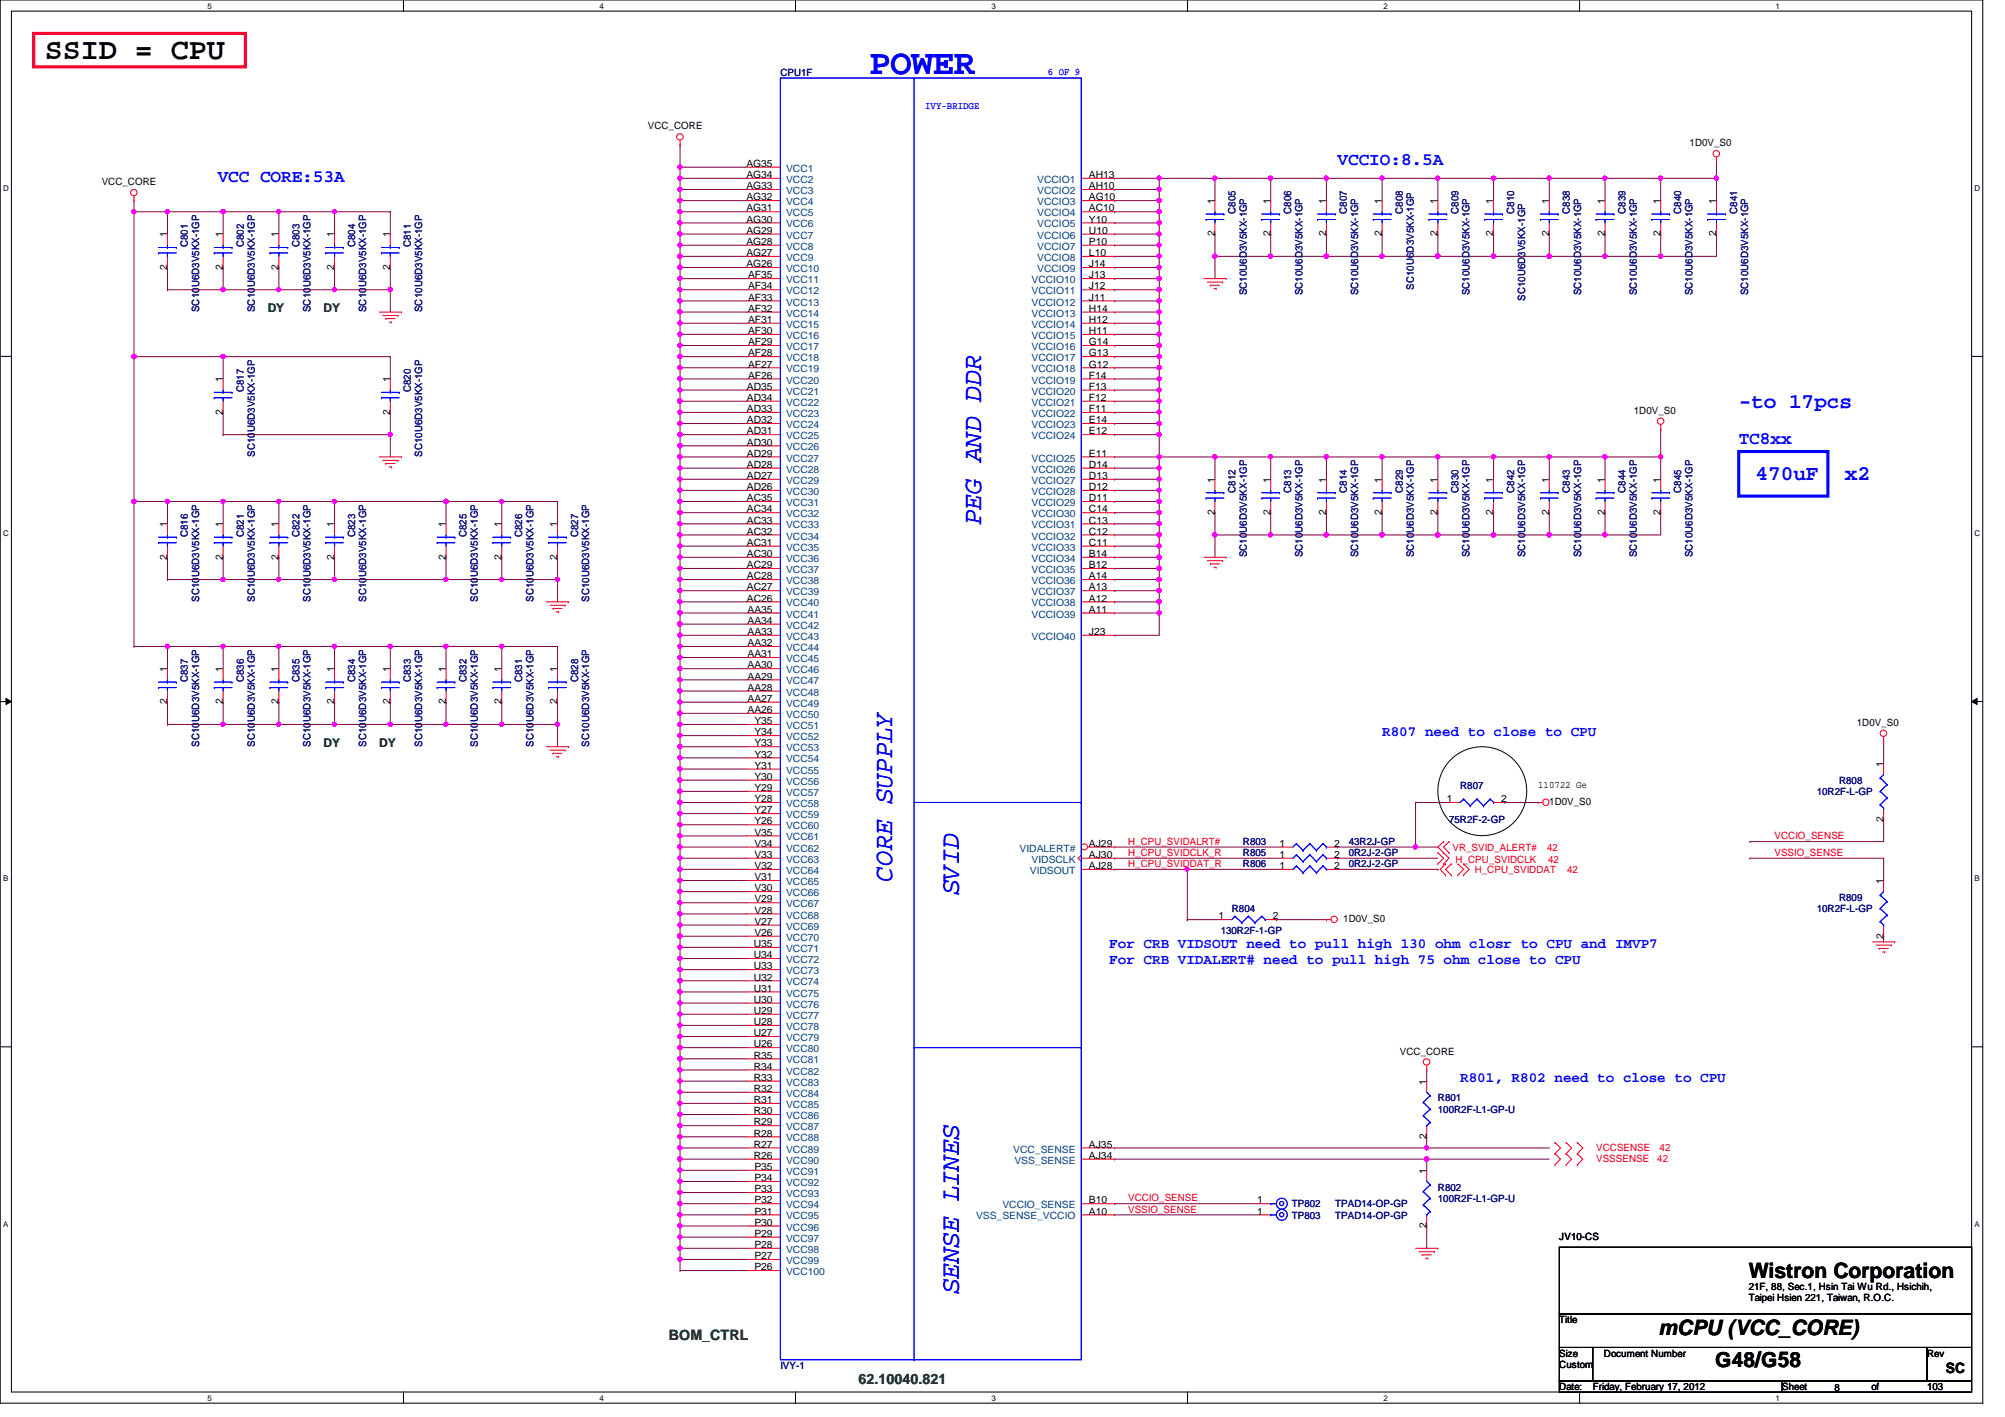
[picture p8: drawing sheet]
<svg xmlns="http://www.w3.org/2000/svg" width="297mm" height="210mm" viewBox="0 0 297 210" stroke-linecap="round" stroke-linejoin="round" font-family="sans-serif">
<defs><g id="words">
<text font-size="5.2" fill="#00f" x="128.8" y="11">POWER</text>
<text font-size="4.4" x="6.6" y="8.7">SSID = CPU</text>
<g font-size="3.9" fill="#00f">
<text x="145.4" y="77.8" transform="rotate(-90 145.4 77.8)">PEG AND DDR</text>
<text x="132.2" y="130.6" transform="rotate(-90 132.2 130.6)">CORE SUPPLY</text>
<text x="142.1" y="132.6" transform="rotate(-90 142.1 132.6)">SVID</text>
<text x="142.1" y="191.7" transform="rotate(-90 142.1 191.7)">SENSE LINES</text>
</g>
<g font-size="3.1" fill="#00f">
<text x="257.6" y="60.4">-to 17pcs</text>
<text x="260.1" y="71.2">470uF</text>
<text x="273.3" y="71.2">x2</text>
</g>
<g font-size="3.1">
<text x="259.1" y="189.3">Wistron Corporation</text>
<text x="245.7" y="197.7">mCPU (VCC_CORE)</text>
<text x="254.1" y="202.5">G48/G58</text>
</g>
<g font-size="2.6" fill="#00f">
<text x="32.3" y="26.9">VCC CORE:53A</text>
<text x="198.2" y="24.5">VCCIO:8.5A</text>
<text x="257.6" y="65.7">TC8xx</text>
</g>
<g font-size="2.1" fill="#00f">
<text x="204.8" y="109.1">R807 need to close to CPU</text>
<text x="164.3" y="140.4">For CRB VIDSOUT need to pull high 130 ohm closr to CPU and IMVP7</text>
<text x="164.3" y="142.8">For CRB VIDALERT# need to pull high 75 ohm close to CPU</text>
<text x="216.3" y="160.2">R801, R802 need to close to CPU</text>
</g>
<g font-size="2.1" fill="#008000">
<text x="99.1" y="198.5">BOM_CTRL</text>
<text x="127.2" y="205.1">62.10040.821</text>
</g>
<text font-size="2.1" x="288.3" y="203.4">SC</text>
<g font-size="1.8" fill="#008000">
<text x="39.7" y="46.2">DY</text>
<text x="47.9" y="46.2">DY</text>
<text x="47.9" y="110.6">DY</text>
<text x="56.2" y="110.6">DY</text>
</g>
<g font-size="1.5" fill="#000080">
<text x="115.6" y="11.3">CPU1F</text>
<text x="183" y="31.7" transform="rotate(-90 183 31.7)">C805</text>
<text x="191.3" y="31.7" transform="rotate(-90 191.3 31.7)">C806</text>
<text x="199.6" y="31.7" transform="rotate(-90 199.6 31.7)">C807</text>
<text x="207.8" y="31.7" transform="rotate(-90 207.8 31.7)">C808</text>
<text x="216.1" y="31.7" transform="rotate(-90 216.1 31.7)">C809</text>
<text x="224.3" y="31.7" transform="rotate(-90 224.3 31.7)">C810</text>
<text x="232.6" y="31.7" transform="rotate(-90 232.6 31.7)">C838</text>
<text x="240.8" y="31.7" transform="rotate(-90 240.8 31.7)">C839</text>
<text x="249.1" y="31.7" transform="rotate(-90 249.1 31.7)">C840</text>
<text x="257.3" y="31.7" transform="rotate(-90 257.3 31.7)">C841</text>
<text x="27.9" y="36.7" transform="rotate(-90 27.9 36.7)">C801</text>
<text x="36.1" y="36.7" transform="rotate(-90 36.1 36.7)">C802</text>
<text x="44.4" y="36.7" transform="rotate(-90 44.4 36.7)">C803</text>
<text x="52.6" y="36.7" transform="rotate(-90 52.6 36.7)">C804</text>
<text x="60.9" y="36.7" transform="rotate(-90 60.9 36.7)">C811</text>
<text x="29.5" y="46.2" transform="rotate(-90 29.5 46.2)">SC10U6D3V5KX-1GP</text>
<text x="37.8" y="46.2" transform="rotate(-90 37.8 46.2)">SC10U6D3V5KX-1GP</text>
<text x="46" y="46.2" transform="rotate(-90 46 46.2)">SC10U6D3V5KX-1GP</text>
<text x="54.3" y="46.2" transform="rotate(-90 54.3 46.2)">SC10U6D3V5KX-1GP</text>
<text x="62.5" y="46.2" transform="rotate(-90 62.5 46.2)">SC10U6D3V5KX-1GP</text>
<text x="184.7" y="43.8" transform="rotate(-90 184.7 43.8)">SC10U6D3V5KX-1GP</text>
<text x="193" y="43.8" transform="rotate(-90 193 43.8)">SC10U6D3V5KX-1GP</text>
<text x="201.2" y="43.8" transform="rotate(-90 201.2 43.8)">SC10U6D3V5KX-1GP</text>
<text x="209.5" y="42.9" transform="rotate(-90 209.5 42.9)">SC10U6D3V5KX-1GP</text>
<text x="217.7" y="43.8" transform="rotate(-90 217.7 43.8)">SC10U6D3V5KX-1GP</text>
<text x="226" y="44.6" transform="rotate(-90 226 44.6)">SC10U6D3V5KX-1GP</text>
<text x="234.2" y="43.8" transform="rotate(-90 234.2 43.8)">SC10U6D3V5KX-1GP</text>
<text x="242.5" y="43.8" transform="rotate(-90 242.5 43.8)">SC10U6D3V5KX-1GP</text>
<text x="250.7" y="43.8" transform="rotate(-90 250.7 43.8)">SC10U6D3V5KX-1GP</text>
<text x="259" y="43.8" transform="rotate(-90 259 43.8)">SC10U6D3V5KX-1GP</text>
<text x="36.1" y="58.1" transform="rotate(-90 36.1 58.1)">C817</text>
<text x="60.9" y="58.1" transform="rotate(-90 60.9 58.1)">C820</text>
<text x="37.8" y="67.7" transform="rotate(-90 37.8 67.7)">SC10U6D3V5KX-1GP</text>
<text x="62.5" y="67.7" transform="rotate(-90 62.5 67.7)">SC10U6D3V5KX-1GP</text>
<text x="183" y="73" transform="rotate(-90 183 73)">C812</text>
<text x="191.3" y="73" transform="rotate(-90 191.3 73)">C813</text>
<text x="199.6" y="73" transform="rotate(-90 199.6 73)">C814</text>
<text x="207.8" y="73" transform="rotate(-90 207.8 73)">C829</text>
<text x="216.1" y="73" transform="rotate(-90 216.1 73)">C830</text>
<text x="224.3" y="73" transform="rotate(-90 224.3 73)">C842</text>
<text x="232.6" y="73" transform="rotate(-90 232.6 73)">C843</text>
<text x="240.8" y="73" transform="rotate(-90 240.8 73)">C844</text>
<text x="249.1" y="73" transform="rotate(-90 249.1 73)">C845</text>
<text x="27.9" y="79.6" transform="rotate(-90 27.9 79.6)">C816</text>
<text x="36.1" y="79.6" transform="rotate(-90 36.1 79.6)">C821</text>
<text x="44.4" y="79.6" transform="rotate(-90 44.4 79.6)">C822</text>
<text x="52.6" y="79.6" transform="rotate(-90 52.6 79.6)">C823</text>
<text x="69.1" y="79.6" transform="rotate(-90 69.1 79.6)">C825</text>
<text x="77.4" y="79.6" transform="rotate(-90 77.4 79.6)">C826</text>
<text x="85.6" y="79.6" transform="rotate(-90 85.6 79.6)">C827</text>
<text x="184.7" y="82.5" transform="rotate(-90 184.7 82.5)">SC10U6D3V5KX-1GP</text>
<text x="193" y="82.5" transform="rotate(-90 193 82.5)">SC10U6D3V5KX-1GP</text>
<text x="201.2" y="82.5" transform="rotate(-90 201.2 82.5)">SC10U6D3V5KX-1GP</text>
<text x="209.5" y="82.5" transform="rotate(-90 209.5 82.5)">SC10U6D3V5KX-1GP</text>
<text x="217.7" y="82.5" transform="rotate(-90 217.7 82.5)">SC10U6D3V5KX-1GP</text>
<text x="226" y="82.5" transform="rotate(-90 226 82.5)">SC10U6D3V5KX-1GP</text>
<text x="234.2" y="82.5" transform="rotate(-90 234.2 82.5)">SC10U6D3V5KX-1GP</text>
<text x="242.5" y="82.5" transform="rotate(-90 242.5 82.5)">SC10U6D3V5KX-1GP</text>
<text x="250.7" y="82.5" transform="rotate(-90 250.7 82.5)">SC10U6D3V5KX-1GP</text>
<text x="29.5" y="89.2" transform="rotate(-90 29.5 89.2)">SC10U6D3V5KX-1GP</text>
<text x="37.8" y="89.2" transform="rotate(-90 37.8 89.2)">SC10U6D3V5KX-1GP</text>
<text x="46" y="89.2" transform="rotate(-90 46 89.2)">SC10U6D3V5KX-1GP</text>
<text x="54.3" y="89.2" transform="rotate(-90 54.3 89.2)">SC10U6D3V5KX-1GP</text>
<text x="70.8" y="89.2" transform="rotate(-90 70.8 89.2)">SC10U6D3V5KX-1GP</text>
<text x="79" y="89.2" transform="rotate(-90 79 89.2)">SC10U6D3V5KX-1GP</text>
<text x="87.3" y="89.2" transform="rotate(-90 87.3 89.2)">SC10U6D3V5KX-1GP</text>
<text x="27.9" y="101" transform="rotate(-90 27.9 101)">C837</text>
<text x="36.1" y="101" transform="rotate(-90 36.1 101)">C836</text>
<text x="44.4" y="101" transform="rotate(-90 44.4 101)">C835</text>
<text x="52.6" y="101" transform="rotate(-90 52.6 101)">C834</text>
<text x="60.9" y="101" transform="rotate(-90 60.9 101)">C833</text>
<text x="69.1" y="101" transform="rotate(-90 69.1 101)">C832</text>
<text x="77.4" y="101" transform="rotate(-90 77.4 101)">C831</text>
<text x="85.6" y="101" transform="rotate(-90 85.6 101)">C828</text>
<text x="29.5" y="110.6" transform="rotate(-90 29.5 110.6)">SC10U6D3V5KX-1GP</text>
<text x="37.8" y="110.6" transform="rotate(-90 37.8 110.6)">SC10U6D3V5KX-1GP</text>
<text x="46" y="110.6" transform="rotate(-90 46 110.6)">SC10U6D3V5KX-1GP</text>
<text x="54.3" y="110.6" transform="rotate(-90 54.3 110.6)">SC10U6D3V5KX-1GP</text>
<text x="62.5" y="110.6" transform="rotate(-90 62.5 110.6)">SC10U6D3V5KX-1GP</text>
<text x="70.8" y="110.6" transform="rotate(-90 70.8 110.6)">SC10U6D3V5KX-1GP</text>
<text x="79" y="110.6" transform="rotate(-90 79 110.6)">SC10U6D3V5KX-1GP</text>
<text x="87.3" y="110.6" transform="rotate(-90 87.3 110.6)">SC10U6D3V5KX-1GP</text>
<text x="216.3" y="116.9">R807</text>
<text x="269.2" y="117.8">10R2F-L-GP</text>
<text x="272.5" y="116.1">R808</text>
<text x="184.1" y="125.2">R803</text>
<text x="199.8" y="125.2">43R2J-GP</text>
<text x="214.7" y="121.9">75R2F-2-GP</text>
<text x="184.1" y="126.8">R805</text>
<text x="184.1" y="128.5">R806</text>
<text x="199.8" y="126.8">0R2J-2-GP</text>
<text x="199.8" y="128.5">0R2J-2-GP</text>
<text x="182.5" y="135.1">R804</text>
<text x="269.2" y="135.1">10R2F-L-GP</text>
<text x="272.5" y="133.4">R809</text>
<text x="180.8" y="138.4">130R2F-1-GP</text>
<text x="213" y="163.2">R801</text>
<text x="213" y="164.8">100R2F-L1-GP-U</text>
<text x="191.4" y="178.9">TP802</text>
<text x="197.8" y="178.9">TPAD14-OP-GP</text>
<text x="213" y="176.4">R802</text>
<text x="213" y="178">100R2F-L1-GP-U</text>
<text x="191.4" y="180.5">TP803</text>
<text x="197.8" y="180.5">TPAD14-OP-GP</text>
<text x="115.6" y="202.8">IVY-1</text>
</g>
<g font-size="1.5" fill="#00f">
<text x="155.2" y="11.1">6 OF 9</text>
<text x="137.1" y="16.1">IVY-BRIDGE</text>
</g>
<g font-size="1.5">
<text x="96" y="19.2">VCC_CORE</text>
<text x="250.3" y="21.7">1D0V_S0</text>
<text x="15.1" y="27.4">VCC_CORE</text>
<text x="110.6" y="24.7">AG35</text>
<text x="110.6" y="26.4">AG34</text>
<text x="110.6" y="28">AG33</text>
<text x="110.6" y="29.7">AG32</text>
<text x="161.3" y="26.4">AH13</text>
<text x="161.3" y="28">AH10</text>
<text x="161.3" y="29.7">AG10</text>
<text x="24.8" y="35.2" transform="rotate(-90 24.8 35.2)">1</text>
<text x="33" y="35.2" transform="rotate(-90 33 35.2)">1</text>
<text x="41.3" y="35.2" transform="rotate(-90 41.3 35.2)">1</text>
<text x="49.5" y="35.2" transform="rotate(-90 49.5 35.2)">1</text>
<text x="57.8" y="35.2" transform="rotate(-90 57.8 35.2)">1</text>
<text x="110.6" y="31.3">AG31</text>
<text x="110.6" y="33">AG30</text>
<text x="110.6" y="34.6">AG29</text>
<text x="161.3" y="31.3">AC10</text>
<text x="161.3" y="33">Y10</text>
<text x="161.3" y="34.6">U10</text>
<text x="180" y="35" transform="rotate(-90 180 35)">2</text>
<text x="180" y="30.2" transform="rotate(-90 180 30.2)">1</text>
<text x="188.2" y="35" transform="rotate(-90 188.2 35)">2</text>
<text x="188.2" y="30.2" transform="rotate(-90 188.2 30.2)">1</text>
<text x="196.5" y="35" transform="rotate(-90 196.5 35)">2</text>
<text x="196.5" y="30.2" transform="rotate(-90 196.5 30.2)">1</text>
<text x="204.7" y="35" transform="rotate(-90 204.7 35)">2</text>
<text x="204.7" y="30.2" transform="rotate(-90 204.7 30.2)">1</text>
<text x="213" y="35" transform="rotate(-90 213 35)">2</text>
<text x="213" y="30.2" transform="rotate(-90 213 30.2)">1</text>
<text x="221.2" y="35" transform="rotate(-90 221.2 35)">2</text>
<text x="221.2" y="30.2" transform="rotate(-90 221.2 30.2)">1</text>
<text x="229.5" y="35" transform="rotate(-90 229.5 35)">2</text>
<text x="229.5" y="30.2" transform="rotate(-90 229.5 30.2)">1</text>
<text x="237.7" y="35" transform="rotate(-90 237.7 35)">2</text>
<text x="237.7" y="30.2" transform="rotate(-90 237.7 30.2)">1</text>
<text x="246" y="35" transform="rotate(-90 246 35)">2</text>
<text x="246" y="30.2" transform="rotate(-90 246 30.2)">1</text>
<text x="254.3" y="35" transform="rotate(-90 254.3 35)">2</text>
<text x="254.3" y="30.2" transform="rotate(-90 254.3 30.2)">1</text>
<text x="24.8" y="40" transform="rotate(-90 24.8 40)">2</text>
<text x="33" y="40" transform="rotate(-90 33 40)">2</text>
<text x="41.3" y="40" transform="rotate(-90 41.3 40)">2</text>
<text x="49.5" y="40" transform="rotate(-90 49.5 40)">2</text>
<text x="57.8" y="40" transform="rotate(-90 57.8 40)">2</text>
<text x="110.6" y="36.3">AG28</text>
<text x="110.6" y="37.9">AG27</text>
<text x="110.6" y="39.6">AG26</text>
<text x="110.8" y="41.2">AF35</text>
<text x="161.3" y="36.3">P10</text>
<text x="161.3" y="37.9">L10</text>
<text x="161.3" y="39.6">J14</text>
<text x="161.3" y="41.2">J13</text>
<text x="110.8" y="42.9">AF34</text>
<text x="110.8" y="44.5">AF33</text>
<text x="110.8" y="46.2">AF32</text>
<text x="110.8" y="47.8">AF31</text>
<text x="161.3" y="44.5">J11</text>
<text x="161.3" y="42.9">J12</text>
<text x="161.3" y="46.2">H14</text>
<text x="161.3" y="47.8">H12</text>
<text x="110.8" y="49.5">AF30</text>
<text x="110.8" y="51.1">AF29</text>
<text x="110.8" y="52.8">AF28</text>
<text x="161.3" y="49.5">H11</text>
<text x="161.3" y="51.1">G14</text>
<text x="161.3" y="52.8">G13</text>
<text x="33" y="56.6" transform="rotate(-90 33 56.6)">1</text>
<text x="57.8" y="56.6" transform="rotate(-90 57.8 56.6)">1</text>
<text x="110.7" y="57.7">AD35</text>
<text x="110.7" y="59.4">AD34</text>
<text x="110.8" y="54.4">AF27</text>
<text x="110.8" y="56.1">AF26</text>
<text x="161.3" y="54.4">G12</text>
<text x="161.3" y="56.1">F14</text>
<text x="161.3" y="57.7">F13</text>
<text x="161.3" y="59.4">F12</text>
<text x="33" y="61.4" transform="rotate(-90 33 61.4)">2</text>
<text x="57.8" y="61.4" transform="rotate(-90 57.8 61.4)">2</text>
<text x="110.7" y="61">AD33</text>
<text x="110.7" y="62.7">AD32</text>
<text x="110.7" y="64.3">AD31</text>
<text x="110.7" y="66">AD30</text>
<text x="161.3" y="61">F11</text>
<text x="161.3" y="62.7">E14</text>
<text x="161.3" y="64.3">E12</text>
<text x="242.1" y="61.3">1D0V_S0</text>
<text x="110.7" y="67.6">AD29</text>
<text x="110.7" y="69.3">AD28</text>
<text x="110.7" y="71">AD27</text>
<text x="161.3" y="67.6">E11</text>
<text x="161.3" y="69.3">D14</text>
<text x="161.3" y="71">D13</text>
<text x="180" y="71.5" transform="rotate(-90 180 71.5)">1</text>
<text x="188.2" y="71.5" transform="rotate(-90 188.2 71.5)">1</text>
<text x="196.5" y="71.5" transform="rotate(-90 196.5 71.5)">1</text>
<text x="204.7" y="71.5" transform="rotate(-90 204.7 71.5)">1</text>
<text x="213" y="71.5" transform="rotate(-90 213 71.5)">1</text>
<text x="221.2" y="71.5" transform="rotate(-90 221.2 71.5)">1</text>
<text x="229.5" y="71.5" transform="rotate(-90 229.5 71.5)">1</text>
<text x="237.7" y="71.5" transform="rotate(-90 237.7 71.5)">1</text>
<text x="246" y="71.5" transform="rotate(-90 246 71.5)">1</text>
<text x="110.7" y="72.6">AD26</text>
<text x="110.7" y="74.3">AC35</text>
<text x="110.7" y="75.9">AC34</text>
<text x="110.7" y="77.6">AC33</text>
<text x="161.3" y="72.6">D12</text>
<text x="161.3" y="74.3">D11</text>
<text x="161.3" y="75.9">C14</text>
<text x="161.3" y="77.6">C13</text>
<text x="180" y="76.3" transform="rotate(-90 180 76.3)">2</text>
<text x="188.2" y="76.3" transform="rotate(-90 188.2 76.3)">2</text>
<text x="196.5" y="76.3" transform="rotate(-90 196.5 76.3)">2</text>
<text x="204.7" y="76.3" transform="rotate(-90 204.7 76.3)">2</text>
<text x="213" y="76.3" transform="rotate(-90 213 76.3)">2</text>
<text x="221.2" y="76.3" transform="rotate(-90 221.2 76.3)">2</text>
<text x="229.5" y="76.3" transform="rotate(-90 229.5 76.3)">2</text>
<text x="237.7" y="76.3" transform="rotate(-90 237.7 76.3)">2</text>
<text x="246" y="76.3" transform="rotate(-90 246 76.3)">2</text>
<text x="24.8" y="82.9" transform="rotate(-90 24.8 82.9)">2</text>
<text x="24.8" y="78.1" transform="rotate(-90 24.8 78.1)">1</text>
<text x="33" y="82.9" transform="rotate(-90 33 82.9)">2</text>
<text x="33" y="78.1" transform="rotate(-90 33 78.1)">1</text>
<text x="41.3" y="82.9" transform="rotate(-90 41.3 82.9)">2</text>
<text x="41.3" y="78.1" transform="rotate(-90 41.3 78.1)">1</text>
<text x="49.5" y="82.9" transform="rotate(-90 49.5 82.9)">2</text>
<text x="49.5" y="78.1" transform="rotate(-90 49.5 78.1)">1</text>
<text x="66" y="82.9" transform="rotate(-90 66 82.9)">2</text>
<text x="66" y="78.1" transform="rotate(-90 66 78.1)">1</text>
<text x="74.3" y="82.9" transform="rotate(-90 74.3 82.9)">2</text>
<text x="74.3" y="78.1" transform="rotate(-90 74.3 78.1)">1</text>
<text x="82.5" y="82.9" transform="rotate(-90 82.5 82.9)">2</text>
<text x="82.5" y="78.1" transform="rotate(-90 82.5 78.1)">1</text>
<text x="110.7" y="79.2">AC32</text>
<text x="110.7" y="80.9">AC31</text>
<text x="110.7" y="82.5">AC30</text>
<text x="161.3" y="79.2">C12</text>
<text x="161.3" y="80.9">C11</text>
<text x="161.3" y="82.5">B14</text>
<text x="110.7" y="84.2">AC29</text>
<text x="110.7" y="85.8">AC28</text>
<text x="110.7" y="87.5">AC27</text>
<text x="110.7" y="89.1">AC26</text>
<text x="161.3" y="84.2">B12</text>
<text x="161.3" y="85.8">A14</text>
<text x="161.3" y="87.5">A13</text>
<text x="161.3" y="89.1">A12</text>
<text x="110.7" y="90.8">AA35</text>
<text x="110.7" y="92.4">AA34</text>
<text x="110.7" y="94.1">AA33</text>
<text x="110.7" y="95.7">AA32</text>
<text x="161.3" y="90.8">A11</text>
<text x="161.3" y="94.1">J23</text>
<text x="24.8" y="99.6" transform="rotate(-90 24.8 99.6)">1</text>
<text x="33" y="99.6" transform="rotate(-90 33 99.6)">1</text>
<text x="41.3" y="99.6" transform="rotate(-90 41.3 99.6)">1</text>
<text x="49.5" y="99.6" transform="rotate(-90 49.5 99.6)">1</text>
<text x="57.8" y="99.6" transform="rotate(-90 57.8 99.6)">1</text>
<text x="66" y="99.6" transform="rotate(-90 66 99.6)">1</text>
<text x="74.3" y="99.6" transform="rotate(-90 74.3 99.6)">1</text>
<text x="82.5" y="99.6" transform="rotate(-90 82.5 99.6)">1</text>
<text x="110.7" y="97.4">AA31</text>
<text x="110.7" y="99">AA30</text>
<text x="110.7" y="100.7">AA29</text>
<text x="24.8" y="104.4" transform="rotate(-90 24.8 104.4)">2</text>
<text x="33" y="104.4" transform="rotate(-90 33 104.4)">2</text>
<text x="41.3" y="104.4" transform="rotate(-90 41.3 104.4)">2</text>
<text x="49.5" y="104.4" transform="rotate(-90 49.5 104.4)">2</text>
<text x="57.8" y="104.4" transform="rotate(-90 57.8 104.4)">2</text>
<text x="66" y="104.4" transform="rotate(-90 66 104.4)">2</text>
<text x="74.3" y="104.4" transform="rotate(-90 74.3 104.4)">2</text>
<text x="82.5" y="104.4" transform="rotate(-90 82.5 104.4)">2</text>
<text x="110.7" y="102.3">AA28</text>
<text x="110.7" y="104">AA27</text>
<text x="110.7" y="105.6">AA26</text>
<text x="111.8" y="107.3">Y35</text>
<text x="275.1" y="107.5">1D0V_S0</text>
<text x="111.8" y="108.9">Y34</text>
<text x="111.8" y="110.6">Y33</text>
<text x="111.8" y="112.2">Y32</text>
<text x="111.8" y="113.9">Y31</text>
<text x="279" y="113.6" transform="rotate(-90 279 113.6)">1</text>
<text x="111.8" y="115.5">Y30</text>
<text x="111.8" y="117.2">Y29</text>
<text x="111.8" y="118.8">Y28</text>
<text x="214.3" y="118.8">1</text>
<text x="222.4" y="118.8">2</text>
<text x="227.9" y="116.8">110722 Ge</text>
<text x="229.5" y="119.3">1D0V_S0</text>
<text x="111.8" y="120.5">Y27</text>
<text x="111.8" y="122.1">Y26</text>
<text x="111.8" y="123.8">V35</text>
<text x="111.8" y="125.4">V34</text>
<text x="161.3" y="125.4">AJ29</text>
<text x="189.6" y="125.4">1</text>
<text x="197.7" y="125.4">2</text>
<text x="279" y="121.7" transform="rotate(-90 279 121.7)">2</text>
<text x="111.8" y="127.1">V33</text>
<text x="111.8" y="128.7">V32</text>
<text x="111.8" y="130.4">V31</text>
<text x="161.3" y="127.1">AJ30</text>
<text x="161.3" y="128.7">AJ28</text>
<text x="189.6" y="127.1">1</text>
<text x="189.6" y="128.7">1</text>
<text x="197.7" y="127.1">2</text>
<text x="197.7" y="128.7">2</text>
<text x="279" y="130.9" transform="rotate(-90 279 130.9)">1</text>
<text x="111.8" y="132">V30</text>
<text x="111.8" y="133.7">V29</text>
<text x="111.8" y="135.3">V28</text>
<text x="111.8" y="137">V27</text>
<text x="180.5" y="136.2">1</text>
<text x="188.6" y="136.2">2</text>
<text x="199" y="136.6">1D0V_S0</text>
<text x="111.7" y="140.3">U35</text>
<text x="111.7" y="141.9">U34</text>
<text x="111.7" y="143.6">U33</text>
<text x="111.8" y="138.6">V26</text>
<text x="279" y="139" transform="rotate(-90 279 139)">2</text>
<text x="111.7" y="145.2">U32</text>
<text x="111.7" y="146.9">U31</text>
<text x="111.7" y="148.5">U30</text>
<text x="111.7" y="150.2">U29</text>
<text x="111.7" y="151.8">U28</text>
<text x="111.7" y="153.5">U27</text>
<text x="111.7" y="155.2">U26</text>
<text x="111.7" y="156.8">R35</text>
<text x="111.7" y="158.5">R34</text>
<text x="111.7" y="160.1">R33</text>
<text x="111.7" y="161.8">R32</text>
<text x="207.4" y="156.2">VCC_CORE</text>
<text x="211.3" y="160.7" transform="rotate(-90 211.3 160.7)">1</text>
<text x="111.7" y="163.4">R31</text>
<text x="111.7" y="165.1">R30</text>
<text x="111.7" y="166.7">R29</text>
<text x="111.7" y="168.4">R28</text>
<text x="111.7" y="170">R27</text>
<text x="111.7" y="171.7">R26</text>
<text x="111.8" y="173.3">P35</text>
<text x="161.3" y="170">AJ35</text>
<text x="161.3" y="171.7">AJ34</text>
<text x="211.3" y="173.9" transform="rotate(-90 211.3 173.9)">1</text>
<text x="211.3" y="168.7" transform="rotate(-90 211.3 168.7)">2</text>
<text x="111.8" y="175">P34</text>
<text x="111.8" y="176.6">P33</text>
<text x="111.8" y="178.3">P32</text>
<text x="111.8" y="179.9">P31</text>
<text x="161.3" y="179.9">A10</text>
<text x="161.3" y="178.3">B10</text>
<text x="186.3" y="179.9">1</text>
<text x="186.3" y="178.3">1</text>
<text x="111.8" y="181.6">P30</text>
<text x="111.8" y="183.2">P29</text>
<text x="111.8" y="184.9">P28</text>
<text x="211.3" y="181.9" transform="rotate(-90 211.3 181.9)">2</text>
<text x="231" y="183.6">JV10-CS</text>
<text x="111.8" y="186.5">P27</text>
<text x="111.8" y="188.2">P26</text>
<text x="259.1" y="191.1">21F, 88, Sec.1, Hsin Tai Wu Rd., Hsichih,</text>
<text x="231" y="196">Title</text>
<text x="259.1" y="192.8">Taipei Hsien 221, Taiwan, R.O.C.</text>
<text x="231" y="201">Size</text>
<text x="231" y="202.6">Custom</text>
<text x="237.6" y="201">Document Number</text>
<text x="285.5" y="201">Rev</text>
<text x="231" y="205.9">Date:</text>
<text x="236" y="205.9">Friday, February 17, 2012</text>
<text x="264" y="205.9">Sheet</text>
<text x="271.8" y="206.1">8</text>
<text x="277.2" y="205.9">of</text>
<text x="285.5" y="205.9">103</text>
</g>
<g font-size="1.5" fill="#004080">
<text x="116.5" y="25.4">VCC1</text>
<text x="116.5" y="27.1">VCC2</text>
<text x="116.5" y="28.7">VCC3</text>
<text x="153.7" y="27.1">VCCIO1</text>
<text x="153.7" y="28.7">VCCIO2</text>
<text x="116.5" y="30.4">VCC4</text>
<text x="116.5" y="32">VCC5</text>
<text x="116.5" y="33.7">VCC6</text>
<text x="116.5" y="35.3">VCC7</text>
<text x="153.7" y="30.4">VCCIO3</text>
<text x="153.7" y="32">VCCIO4</text>
<text x="153.7" y="33.7">VCCIO5</text>
<text x="153.7" y="35.3">VCCIO6</text>
<text x="116.5" y="37">VCC8</text>
<text x="116.5" y="38.7">VCC9</text>
<text x="116.5" y="40.3">VCC10</text>
<text x="116.5" y="42">VCC11</text>
<text x="152.8" y="42">VCCIO10</text>
<text x="153.7" y="37">VCCIO7</text>
<text x="153.7" y="38.7">VCCIO8</text>
<text x="153.7" y="40.3">VCCIO9</text>
<text x="116.5" y="43.6">VCC12</text>
<text x="116.5" y="45.3">VCC13</text>
<text x="116.5" y="46.9">VCC14</text>
<text x="152.8" y="45.3">VCCIO12</text>
<text x="152.8" y="43.6">VCCIO11</text>
<text x="152.8" y="46.9">VCCIO13</text>
<text x="116.5" y="48.6">VCC15</text>
<text x="116.5" y="50.2">VCC16</text>
<text x="116.5" y="51.9">VCC17</text>
<text x="116.5" y="53.5">VCC18</text>
<text x="152.8" y="48.6">VCCIO14</text>
<text x="152.8" y="50.2">VCCIO15</text>
<text x="152.8" y="51.9">VCCIO16</text>
<text x="152.8" y="53.5">VCCIO17</text>
<text x="116.5" y="55.2">VCC19</text>
<text x="116.5" y="56.8">VCC20</text>
<text x="116.5" y="58.5">VCC21</text>
<text x="152.8" y="55.2">VCCIO18</text>
<text x="152.8" y="56.8">VCCIO19</text>
<text x="152.8" y="58.5">VCCIO20</text>
<text x="116.5" y="60.1">VCC22</text>
<text x="116.5" y="61.8">VCC23</text>
<text x="116.5" y="63.4">VCC24</text>
<text x="116.5" y="65.1">VCC25</text>
<text x="152.8" y="60.1">VCCIO21</text>
<text x="152.8" y="61.8">VCCIO22</text>
<text x="152.8" y="63.4">VCCIO23</text>
<text x="152.8" y="65.1">VCCIO24</text>
<text x="116.5" y="66.7">VCC26</text>
<text x="116.5" y="68.4">VCC27</text>
<text x="116.5" y="70">VCC28</text>
<text x="116.5" y="71.7">VCC29</text>
<text x="152.8" y="68.4">VCCIO25</text>
<text x="152.8" y="70">VCCIO26</text>
<text x="152.8" y="71.7">VCCIO27</text>
<text x="116.5" y="73.3">VCC30</text>
<text x="116.5" y="75">VCC31</text>
<text x="116.5" y="76.6">VCC32</text>
<text x="152.8" y="73.3">VCCIO28</text>
<text x="152.8" y="75">VCCIO29</text>
<text x="152.8" y="76.6">VCCIO30</text>
<text x="116.5" y="78.3">VCC33</text>
<text x="116.5" y="79.9">VCC34</text>
<text x="116.5" y="81.6">VCC35</text>
<text x="116.5" y="83.2">VCC36</text>
<text x="152.8" y="79.9">VCCIO32</text>
<text x="152.8" y="81.6">VCCIO33</text>
<text x="152.8" y="83.2">VCCIO34</text>
<text x="152.8" y="78.3">VCCIO31</text>
<text x="116.5" y="84.9">VCC37</text>
<text x="116.5" y="86.5">VCC38</text>
<text x="116.5" y="88.2">VCC39</text>
<text x="116.5" y="89.8">VCC40</text>
<text x="152.8" y="84.9">VCCIO35</text>
<text x="152.8" y="86.5">VCCIO36</text>
<text x="152.8" y="88.2">VCCIO37</text>
<text x="152.8" y="89.8">VCCIO38</text>
<text x="116.5" y="91.5">VCC41</text>
<text x="116.5" y="93.1">VCC42</text>
<text x="116.5" y="94.8">VCC43</text>
<text x="152.8" y="91.5">VCCIO39</text>
<text x="152.8" y="94.8">VCCIO40</text>
<text x="116.5" y="96.4">VCC44</text>
<text x="116.5" y="98.1">VCC45</text>
<text x="116.5" y="99.7">VCC46</text>
<text x="116.5" y="101.4">VCC47</text>
<text x="116.5" y="103">VCC48</text>
<text x="116.5" y="104.7">VCC49</text>
<text x="116.5" y="106.3">VCC50</text>
<text x="116.5" y="108">VCC51</text>
<text x="116.5" y="109.6">VCC52</text>
<text x="116.5" y="111.3">VCC53</text>
<text x="116.5" y="112.9">VCC54</text>
<text x="116.5" y="114.6">VCC55</text>
<text x="116.5" y="116.2">VCC56</text>
<text x="116.5" y="117.9">VCC57</text>
<text x="116.5" y="119.5">VCC58</text>
<text x="116.5" y="121.2">VCC59</text>
<text x="116.5" y="122.9">VCC60</text>
<text x="116.5" y="124.5">VCC61</text>
<text x="116.5" y="126.2">VCC62</text>
<text x="116.5" y="127.8">VCC63</text>
<text x="116.5" y="129.5">VCC64</text>
<text x="116.5" y="131.1">VCC65</text>
<text x="151" y="126.2">VIDALERT#</text>
<text x="152.6" y="129.5">VIDSOUT</text>
<text x="152.8" y="127.8">VIDSCLK</text>
<text x="116.5" y="132.8">VCC66</text>
<text x="116.5" y="134.4">VCC67</text>
<text x="116.5" y="136.1">VCC68</text>
<text x="116.5" y="137.7">VCC69</text>
<text x="116.5" y="139.4">VCC70</text>
<text x="116.5" y="141">VCC71</text>
<text x="116.5" y="142.7">VCC72</text>
<text x="116.5" y="144.3">VCC73</text>
<text x="116.5" y="146">VCC74</text>
<text x="116.5" y="147.6">VCC75</text>
<text x="116.5" y="149.3">VCC76</text>
<text x="116.5" y="150.9">VCC77</text>
<text x="116.5" y="152.6">VCC78</text>
<text x="116.5" y="154.2">VCC79</text>
<text x="116.5" y="155.9">VCC80</text>
<text x="116.5" y="157.5">VCC81</text>
<text x="116.5" y="159.2">VCC82</text>
<text x="116.5" y="160.8">VCC83</text>
<text x="116.5" y="162.5">VCC84</text>
<text x="116.5" y="164.1">VCC85</text>
<text x="116.5" y="165.8">VCC86</text>
<text x="116.5" y="167.4">VCC87</text>
<text x="116.5" y="169.1">VCC88</text>
<text x="116.5" y="170.7">VCC89</text>
<text x="116.5" y="172.4">VCC90</text>
<text x="150.1" y="170.7">VCC_SENSE</text>
<text x="150.3" y="172.4">VSS_SENSE</text>
<text x="116.5" y="174">VCC91</text>
<text x="116.5" y="175.7">VCC92</text>
<text x="116.5" y="177.3">VCC93</text>
<text x="116.5" y="179">VCC94</text>
<text x="148.5" y="179">VCCIO_SENSE</text>
<text x="116.5" y="180.6">VCC95</text>
<text x="116.5" y="182.3">VCC96</text>
<text x="116.5" y="183.9">VCC97</text>
<text x="116.5" y="185.6">VCC98</text>
<text x="144.6" y="180.6">VSS_SENSE_VCCIO</text>
<text x="116.5" y="187.2">VCC99</text>
<text x="116.5" y="188.9">VCC100</text>
</g>
<g font-size="1.5" fill="#f00">
<text x="167.1" y="125.1">H_CPU_SVIDALRT#</text>
<text x="262.9" y="124.3">VCCIO_SENSE</text>
<text x="167.1" y="126.8">H_CPU_SVIDCLK_R</text>
<text x="167.1" y="128.4">H_CPU_SVIDDAT_R</text>
<text x="215.2" y="126">VR_SVID_ALERT#</text>
<text x="215.6" y="127.8">H_CPU_SVIDCLK</text>
<text x="218.5" y="129.3">H_CPU_SVIDDAT</text>
<text x="229.2" y="126">42</text>
<text x="229.4" y="127.8">42</text>
<text x="232.2" y="129.3">42</text>
<text x="262.9" y="126.8">VSSIO_SENSE</text>
<text x="236.5" y="170.4">VCCSENSE</text>
<text x="236.5" y="172.1">VSSSENSE</text>
<text x="245.5" y="172.1">42</text>
<text x="245.9" y="170.4">42</text>
<text x="167.1" y="178">VCCIO_SENSE</text>
<text x="167.1" y="179.6">VSSIO_SENSE</text>
</g>
<g font-size="1.2">
<text x="30.7" y="1.3">5</text>
<text x="88.8" y="1.3">4</text>
<text x="146.9" y="1.3">3</text>
<text x="205" y="1.3">2</text>
<text x="263.1" y="1.3">1</text>
<text x=".5" y="28.3">D</text>
<text x="292.5" y="28.3">D</text>
<text x=".5" y="79.4">C</text>
<text x="292.5" y="79.4">C</text>
<text x=".5" y="130.6">B</text>
<text x="292.5" y="130.6">B</text>
<text x=".5" y="181.7">A</text>
<text x="292.5" y="181.7">A</text>
<text x="30.7" y="207.5">5</text>
<text x="88.8" y="207.5">4</text>
<text x="146.9" y="207.5">3</text>
<text x="205" y="207.5">2</text>
<text x="263.1" y="207.5">1</text>
</g>
</g></defs>
<path d="M0 0h293.7v207.9h-293.7zM1.7 1.7h290.4v204.5h-290.4z" fill="none" stroke="#000" stroke-width=".15"/>
<g fill="#fff">
<path d="M30.7 .2h.6v1.3h-.6z"/>
<path d="M30.7 206.4h.6v1.3h-.6z"/>
</g>
<path d="M59.8 0v1.7M59.8 206.2v1.7" fill="none" stroke="#000" stroke-width=".15"/>
<g fill="#fff">
<path d="M88.8 .2h.6v1.3h-.6z"/>
<path d="M88.8 206.4h.6v1.3h-.6z"/>
</g>
<path d="M117.9 0v1.7M117.9 206.2v1.7" fill="none" stroke="#000" stroke-width=".15"/>
<g fill="#fff">
<path d="M146.9 .2h.6v1.3h-.6z"/>
<path d="M146.9 206.4h.6v1.3h-.6z"/>
</g>
<path d="M175.9 0v1.7M175.9 206.2v1.7" fill="none" stroke="#000" stroke-width=".15"/>
<g fill="#fff">
<path d="M205 .2h.6v1.3h-.6z"/>
<path d="M205 206.4h.6v1.3h-.6z"/>
</g>
<path d="M234 0v1.7M234 206.2v1.7" fill="none" stroke="#000" stroke-width=".15"/>
<g fill="#fff">
<path d="M263.1 .2h.5v1.3h-.5z"/>
<path d="M263.1 206.4h.5v1.3h-.5z"/>
<path d="M.5 27.2h.8v1.3h-.8z"/>
<path d="M292.5 27.2h.8v1.3h-.8z"/>
<path d="M.5 78.4h.8v1.3h-.8z"/>
<path d="M292.5 78.4h.8v1.3h-.8z"/>
</g>
<path d="M0 52.8h1.7M292.1 52.8h1.6" fill="none" stroke="#000" stroke-width=".15"/>
<g fill="#fff">
<path d="M.5 129.5h.7v1.3h-.7z"/>
<path d="M292.5 129.5h.7v1.3h-.7z"/>
</g>
<path d="M0 103.9h1.7M.9 103.5l.8 .4-.8 .5zM292.1 103.9l.8-.4v.9zM292.1 103.9h1.6" fill="none" stroke="#000" stroke-width=".15"/>
<path d="M.9 103.5l.8 .4-.8 .5zM292.1 103.9l.8-.4v.9z" fill="#000"/>
<g fill="#fff">
<path d="M.5 180.6h.7v1.3h-.7z"/>
<path d="M292.5 180.6h.7v1.3h-.7z"/>
</g>
<path d="M0 155.1h1.7M292.1 155.1h1.6" fill="none" stroke="#000" stroke-width=".15"/>
<path d="M41.3 74.3h.1M41.3 74.3v3.3M41.3 74.3h8.3M279.1 121.4h.1M279.1 121.4v3.3" fill="none" stroke="#800040" stroke-width=".15"/>
<circle cx="41.3" cy="74.3" r=".32" fill="#f0f"/>
<circle cx="41.3" cy="74.3" r=".32" fill="none" stroke="#f0f" stroke-width=".15"/>
<path d="M33.1 39.6h.1M33.1 39.6v3.3M33.1 42.9h.1M33.1 42.9h8.2" fill="none" stroke="#800040" stroke-width=".15"/>
<circle cx="33" cy="42.9" r=".32" fill="#f0f"/>
<circle cx="33" cy="42.9" r=".32" fill="none" stroke="#f0f" stroke-width=".15"/>
<path d="M74.3 82.5h.1M74.3 85.9h.1M74.3 82.5v3.4M74.3 85.9h8.3" fill="none" stroke="#800040" stroke-width=".15"/>
<circle cx="82.6" cy="85.8" r=".32" fill="#f0f"/>
<circle cx="82.6" cy="85.8" r=".32" fill="none" stroke="#f0f" stroke-width=".15"/>
<circle cx="74.3" cy="85.8" r=".32" fill="#f0f"/>
<circle cx="74.3" cy="85.8" r=".32" fill="none" stroke="#f0f" stroke-width=".15"/>
<path d="M57.8 39.6h.1M57.8 39.6v3.3M100.7 29.7h.1M100.7 29.7h10M100.7 29.7v1.7M74.3 95.8h.1M74.3 95.8v3.3M100.7 184.9h.1M100.7 184.9h10" fill="none" stroke="#800040" stroke-width=".15"/>
<circle cx="100.7" cy="29.7" r=".32" fill="#f0f"/>
<circle cx="100.7" cy="29.7" r=".32" fill="none" stroke="#f0f" stroke-width=".15"/>
<path d="M188.3 26.4h.1M188.3 26.4v3.3M188.3 26.4h8.2M57.8 61.1h.1M57.8 61.1v3.3" fill="none" stroke="#800040" stroke-width=".15"/>
<circle cx="188.2" cy="26.4" r=".32" fill="#f0f"/>
<circle cx="188.2" cy="26.4" r=".32" fill="none" stroke="#f0f" stroke-width=".15"/>
<path d="M213 26.4h.1M213 26.4h8.3M221.3 34.7h.1M221.3 34.7v3.3M33.1 61.1h.1M33.1 61.1v3.3" fill="none" stroke="#800040" stroke-width=".15"/>
<circle cx="213" cy="26.4" r=".32" fill="#f0f"/>
<circle cx="213" cy="26.4" r=".32" fill="none" stroke="#f0f" stroke-width=".15"/>
<path d="M49.6 74.3h.1M49.6 74.3h16.5" fill="none" stroke="#800040" stroke-width=".15"/>
<circle cx="66.1" cy="74.3" r=".32" fill="#f0f"/>
<circle cx="66.1" cy="74.3" r=".32" fill="none" stroke="#f0f" stroke-width=".15"/>
<circle cx="49.5" cy="74.3" r=".32" fill="#f0f"/>
<circle cx="49.5" cy="74.3" r=".32" fill="none" stroke="#f0f" stroke-width=".15"/>
<path d="M41.3 82.5h.1M41.3 85.9h.1M41.3 82.5v3.4M41.3 85.9h8.3" fill="none" stroke="#800040" stroke-width=".15"/>
<circle cx="41.3" cy="85.8" r=".32" fill="#f0f"/>
<circle cx="41.3" cy="85.8" r=".32" fill="none" stroke="#f0f" stroke-width=".15"/>
<path d="M165.1 75.9h.1M171.7 74.3h.1M171.7 74.3v1.6h-6.6M165.1 89.2h.1M165.1 89.2h6.6" fill="none" stroke="#800040" stroke-width=".15"/>
<circle cx="171.7" cy="75.9" r=".32" fill="#f0f"/>
<circle cx="171.7" cy="75.9" r=".32" fill="none" stroke="#f0f" stroke-width=".15"/>
<path d="M171.7 26.4h.1M171.7 26.4h8.3" fill="none" stroke="#800040" stroke-width=".15"/>
<circle cx="171.7" cy="26.4" r=".32" fill="#f0f"/>
<circle cx="171.7" cy="26.4" r=".32" fill="none" stroke="#f0f" stroke-width=".15"/>
<path d="M19.9 29.7h.1M19.9 31.4h.1M19.9 29.7v23.1M237.8 26.4h.1M237.8 26.4v3.3" fill="none" stroke="#800040" stroke-width=".15"/>
<circle cx="19.8" cy="31.3" r=".32" fill="#f0f"/>
<circle cx="19.8" cy="31.3" r=".32" fill="none" stroke="#f0f" stroke-width=".15"/>
<path d="M41.3 95.8h.1M41.3 95.8v3.3M41.3 95.8h8.3" fill="none" stroke="#800040" stroke-width=".15"/>
<circle cx="41.3" cy="95.7" r=".32" fill="#f0f"/>
<circle cx="41.3" cy="95.7" r=".32" fill="none" stroke="#f0f" stroke-width=".15"/>
<path d="M49.6 31.4h.1M49.6 31.4h8.2M57.8 31.4h.1M57.8 31.4v3.3" fill="none" stroke="#800040" stroke-width=".15"/>
<circle cx="49.5" cy="31.3" r=".32" fill="#f0f"/>
<circle cx="49.5" cy="31.3" r=".32" fill="none" stroke="#f0f" stroke-width=".15"/>
<path d="M165.1 39.6h.1M165.1 34.7h.1M165.1 36.3h.1M165.1 39.6h6.6M165.1 34.7h6.6M165.1 36.3h6.6M165.1 41.3h.1M165.1 42.9h.1M165.1 41.3h6.6M165.1 42.9h6.6" fill="none" stroke="#800040" stroke-width=".15"/>
<circle cx="171.7" cy="36.3" r=".32" fill="#f0f"/>
<circle cx="171.7" cy="36.3" r=".32" fill="none" stroke="#f0f" stroke-width=".15"/>
<path d="M165.1 38h.1M171.7 36.3h.1M171.7 36.3v1.7h-6.6M171.7 41.3h.1M171.7 41.3v1.6" fill="none" stroke="#800040" stroke-width=".15"/>
<circle cx="171.7" cy="41.2" r=".32" fill="#f0f"/>
<circle cx="171.7" cy="41.2" r=".32" fill="none" stroke="#f0f" stroke-width=".15"/>
<path d="M171.7 39.6h.1M171.7 39.6v1.7" fill="none" stroke="#800040" stroke-width=".15"/>
<circle cx="171.7" cy="39.6" r=".32" fill="#f0f"/>
<circle cx="171.7" cy="39.6" r=".32" fill="none" stroke="#f0f" stroke-width=".15"/>
<path d="M171.7 38h.1M171.7 38v1.6" fill="none" stroke="#800040" stroke-width=".15"/>
<circle cx="171.7" cy="37.9" r=".32" fill="#f0f"/>
<circle cx="171.7" cy="37.9" r=".32" fill="none" stroke="#f0f" stroke-width=".15"/>
<path d="M171.7 33h.1M171.7 33v1.7" fill="none" stroke="#800040" stroke-width=".15"/>
<circle cx="171.7" cy="33" r=".32" fill="#f0f"/>
<circle cx="171.7" cy="33" r=".32" fill="none" stroke="#f0f" stroke-width=".15"/>
<path d="M237.8 26.4h.1M237.8 26.4h8.2" fill="none" stroke="#800040" stroke-width=".15"/>
<circle cx="237.8" cy="26.4" r=".32" fill="#f0f"/>
<circle cx="237.8" cy="26.4" r=".32" fill="none" stroke="#f0f" stroke-width=".15"/>
<path d="M100.7 151.9h.1M100.7 151.9h10" fill="none" stroke="#800040" stroke-width=".15"/>
<circle cx="100.7" cy="151.9" r=".32" fill="#f0f"/>
<circle cx="100.7" cy="151.9" r=".32" fill="none" stroke="#f0f" stroke-width=".15"/>
<path d="M100.7 138.7h.1M100.7 138.7h10M100.7 150.2h.1M100.7 150.2h10M100.7 161.8h.1M100.7 160.1h.1M100.7 161.8h10M100.7 160.1h10" fill="none" stroke="#800040" stroke-width=".15"/>
<circle cx="100.7" cy="138.7" r=".32" fill="#f0f"/>
<circle cx="100.7" cy="138.7" r=".32" fill="none" stroke="#f0f" stroke-width=".15"/>
<path d="M100.7 137h.1M100.7 137h10M100.7 148.6h.1M100.7 146.9h.1M100.7 145.3h.1M100.7 148.6h10M100.7 146.9h10M100.7 145.3h10" fill="none" stroke="#800040" stroke-width=".15"/>
<circle cx="100.7" cy="145.3" r=".32" fill="#f0f"/>
<circle cx="100.7" cy="145.3" r=".32" fill="none" stroke="#f0f" stroke-width=".15"/>
<path d="M100.7 143.6h.1M100.7 143.6h10" fill="none" stroke="#800040" stroke-width=".15"/>
<circle cx="100.7" cy="143.6" r=".32" fill="#f0f"/>
<circle cx="100.7" cy="143.6" r=".32" fill="none" stroke="#f0f" stroke-width=".15"/>
<path d="M100.7 142h.1M100.7 140.3h.1M100.7 158.5h.1M100.7 156.8h.1M100.7 142h10M100.7 140.3h10M100.7 158.5h10M100.7 156.8h10" fill="none" stroke="#800040" stroke-width=".15"/>
<circle cx="100.7" cy="156.8" r=".32" fill="#f0f"/>
<circle cx="100.7" cy="156.8" r=".32" fill="none" stroke="#f0f" stroke-width=".15"/>
<path d="M100.7 155.2h.1M100.7 155.2h10" fill="none" stroke="#800040" stroke-width=".15"/>
<circle cx="100.7" cy="155.2" r=".32" fill="#f0f"/>
<circle cx="100.7" cy="155.2" r=".32" fill="none" stroke="#f0f" stroke-width=".15"/>
<path d="M100.7 153.5h.1M100.7 153.5h10" fill="none" stroke="#800040" stroke-width=".15"/>
<circle cx="100.7" cy="153.5" r=".32" fill="#f0f"/>
<circle cx="100.7" cy="153.5" r=".32" fill="none" stroke="#f0f" stroke-width=".15"/>
<path d="M100.7 146.9h.1M100.7 146.9v1.7" fill="none" stroke="#800040" stroke-width=".15"/>
<circle cx="100.7" cy="146.9" r=".32" fill="#f0f"/>
<circle cx="100.7" cy="146.9" r=".32" fill="none" stroke="#f0f" stroke-width=".15"/>
<path d="M100.7 161.8h.1M100.7 161.8v1.6" fill="none" stroke="#800040" stroke-width=".15"/>
<circle cx="100.7" cy="161.8" r=".32" fill="#f0f"/>
<circle cx="100.7" cy="161.8" r=".32" fill="none" stroke="#f0f" stroke-width=".15"/>
<path d="M100.7 151.9h.1M100.7 142h.1M100.7 142v1.6M100.7 151.9v1.6" fill="none" stroke="#800040" stroke-width=".15"/>
<circle cx="100.7" cy="142" r=".32" fill="#f0f"/>
<circle cx="100.7" cy="142" r=".32" fill="none" stroke="#f0f" stroke-width=".15"/>
<path d="M100.7 148.6h.1M100.7 148.6v1.6" fill="none" stroke="#800040" stroke-width=".15"/>
<circle cx="100.7" cy="148.6" r=".32" fill="#f0f"/>
<circle cx="100.7" cy="148.6" r=".32" fill="none" stroke="#f0f" stroke-width=".15"/>
<path d="M100.7 153.5h.1M100.7 158.5h.1M100.7 153.5v1.7M100.7 158.5v1.6" fill="none" stroke="#800040" stroke-width=".15"/>
<circle cx="100.7" cy="158.5" r=".32" fill="#f0f"/>
<circle cx="100.7" cy="158.5" r=".32" fill="none" stroke="#f0f" stroke-width=".15"/>
<path d="M100.7 160.1h.1M100.7 160.1v1.7" fill="none" stroke="#800040" stroke-width=".15"/>
<circle cx="100.7" cy="160.1" r=".32" fill="#f0f"/>
<circle cx="100.7" cy="160.1" r=".32" fill="none" stroke="#f0f" stroke-width=".15"/>
<path d="M100.7 155.2h.1M100.7 140.3h.1M100.7 140.3v1.7M100.7 155.2v1.6" fill="none" stroke="#800040" stroke-width=".15"/>
<circle cx="100.7" cy="140.3" r=".32" fill="#f0f"/>
<circle cx="100.7" cy="140.3" r=".32" fill="none" stroke="#f0f" stroke-width=".15"/>
<path d="M100.7 137h.1M100.7 137v1.7" fill="none" stroke="#800040" stroke-width=".15"/>
<circle cx="100.7" cy="137" r=".32" fill="#f0f"/>
<circle cx="100.7" cy="137" r=".32" fill="none" stroke="#f0f" stroke-width=".15"/>
<path d="M100.7 156.8h.1M100.7 156.8v1.7" fill="none" stroke="#800040" stroke-width=".15"/>
<circle cx="100.7" cy="156.8" r=".32" fill="#f0f"/>
<circle cx="100.7" cy="156.8" r=".32" fill="none" stroke="#f0f" stroke-width=".15"/>
<path d="M100.7 138.7h.1M100.7 138.7v1.6" fill="none" stroke="#800040" stroke-width=".15"/>
<circle cx="100.7" cy="138.7" r=".32" fill="#f0f"/>
<circle cx="100.7" cy="138.7" r=".32" fill="none" stroke="#f0f" stroke-width=".15"/>
<path d="M100.7 143.6h.1M100.7 143.6v1.7" fill="none" stroke="#800040" stroke-width=".15"/>
<circle cx="100.7" cy="143.6" r=".32" fill="#f0f"/>
<circle cx="100.7" cy="143.6" r=".32" fill="none" stroke="#f0f" stroke-width=".15"/>
<path d="M100.7 145.3h.1M100.7 145.3v1.6" fill="none" stroke="#800040" stroke-width=".15"/>
<circle cx="100.7" cy="145.3" r=".32" fill="#f0f"/>
<circle cx="100.7" cy="145.3" r=".32" fill="none" stroke="#f0f" stroke-width=".15"/>
<path d="M33.1 52.8h.1M33.1 52.8v3.3M33.1 52.8h24.7" fill="none" stroke="#800040" stroke-width=".15"/>
<circle cx="33" cy="52.8" r=".32" fill="#f0f"/>
<circle cx="33" cy="52.8" r=".32" fill="none" stroke="#f0f" stroke-width=".15"/>
<path d="M246 26.4h.1M246 26.4v3.3M24.8 85.9h.1M24.8 85.9h8.3M100.7 183.3h.1M100.7 183.3h10M100.7 183.3v1.6" fill="none" stroke="#800040" stroke-width=".15"/>
<circle cx="100.7" cy="183.2" r=".32" fill="#f0f"/>
<circle cx="100.7" cy="183.2" r=".32" fill="none" stroke="#f0f" stroke-width=".15"/>
<path d="M49.6 104h.1M49.6 107.3h.1M49.6 104v3.3M49.6 107.3h8.2" fill="none" stroke="#800040" stroke-width=".15"/>
<circle cx="49.5" cy="107.3" r=".32" fill="#f0f"/>
<circle cx="49.5" cy="107.3" r=".32" fill="none" stroke="#f0f" stroke-width=".15"/>
<path d="M100.7 28.1h.1M100.7 28.1h10M100.7 28.1v1.6" fill="none" stroke="#800040" stroke-width=".15"/>
<circle cx="100.7" cy="28" r=".32" fill="#f0f"/>
<circle cx="100.7" cy="28" r=".32" fill="none" stroke="#f0f" stroke-width=".15"/>
<path d="M19.9 31.4h.1M19.9 31.4h4.9M24.8 31.4h.1M24.8 31.4v3.3M196.5 26.4h.1M196.5 26.4v3.3M196.5 26.4h8.3" fill="none" stroke="#800040" stroke-width=".15"/>
<circle cx="196.5" cy="26.4" r=".32" fill="#f0f"/>
<circle cx="196.5" cy="26.4" r=".32" fill="none" stroke="#f0f" stroke-width=".15"/>
<path d="M33.1 74.3h.1M33.1 74.3v3.3M33.1 74.3h8.2" fill="none" stroke="#800040" stroke-width=".15"/>
<circle cx="33" cy="74.3" r=".32" fill="#f0f"/>
<circle cx="33" cy="74.3" r=".32" fill="none" stroke="#f0f" stroke-width=".15"/>
<path d="M41.3 39.6h.1M41.3 39.6v3.3M41.3 42.9h.1M41.3 42.9h8.3" fill="none" stroke="#800040" stroke-width=".15"/>
<circle cx="41.3" cy="42.9" r=".32" fill="#f0f"/>
<circle cx="41.3" cy="42.9" r=".32" fill="none" stroke="#f0f" stroke-width=".15"/>
<g fill="none" stroke="#800040" stroke-width=".15">
<path d="M171.7 26.4h.1M171.7 26.4v1.7M213 34.7h.1M213 34.7v3.3M171.7 75.9h.1M171.7 75.9v1.7M82.6 95.8h.1M82.6 95.8v3.3M165.1 90.8h.1M165.1 90.8h6.6M24.8 104h.1M24.8 107.3h.1"/>
<path d="M24.8 104v3.3M24.8 107.3h8.3M100.7 112.3h.1M100.7 110.6h.1M100.7 118.9h.1M100.7 112.3h10M100.7 110.6h10M100.7 118.9h10M100.7 125.5h.1M100.7 135.4h.1M100.7 123.8h.1M100.7 133.7h.1"/>
<path d="M100.7 122.2h.1M100.7 120.5h.1M100.7 125.5h10M100.7 135.4h10M100.7 123.8h10M100.7 133.7h10M100.7 122.2h10M100.7 120.5h10M175.9 136.2h.1M175.9 136.2h4.9M198.2 128.8h14.8M213 128.8h.1"/>
</g>
<circle cx="100.7" cy="118.8" r=".32" fill="#f0f"/>
<circle cx="100.7" cy="118.8" r=".32" fill="none" stroke="#f0f" stroke-width=".15"/>
<path d="M100.7 117.2h.1M100.7 117.2h10" fill="none" stroke="#800040" stroke-width=".15"/>
<circle cx="100.7" cy="117.2" r=".32" fill="#f0f"/>
<circle cx="100.7" cy="117.2" r=".32" fill="none" stroke="#f0f" stroke-width=".15"/>
<path d="M82.6 107.3h.1M82.6 107.3v3.3M100.7 115.6h.1M100.7 115.6h10" fill="none" stroke="#800040" stroke-width=".15"/>
<circle cx="100.7" cy="115.5" r=".32" fill="#f0f"/>
<circle cx="100.7" cy="115.5" r=".32" fill="none" stroke="#f0f" stroke-width=".15"/>
<path d="M100.7 113.9h.1M100.7 113.9h10" fill="none" stroke="#800040" stroke-width=".15"/>
<circle cx="100.7" cy="113.9" r=".32" fill="#f0f"/>
<circle cx="100.7" cy="113.9" r=".32" fill="none" stroke="#f0f" stroke-width=".15"/>
<path d="M100.7 132.1h.1M100.7 130.4h.1M100.7 128.8h.1M100.7 132.1h10M100.7 130.4h10M100.7 128.8h10" fill="none" stroke="#800040" stroke-width=".15"/>
<circle cx="100.7" cy="128.8" r=".32" fill="#f0f"/>
<circle cx="100.7" cy="128.8" r=".32" fill="none" stroke="#f0f" stroke-width=".15"/>
<path d="M100.7 127.1h.1M100.7 127.1h10" fill="none" stroke="#800040" stroke-width=".15"/>
<circle cx="100.7" cy="127.1" r=".32" fill="#f0f"/>
<circle cx="100.7" cy="127.1" r=".32" fill="none" stroke="#f0f" stroke-width=".15"/>
<path d="M100.7 112.3h.1M100.7 112.3v1.6" fill="none" stroke="#800040" stroke-width=".15"/>
<circle cx="100.7" cy="112.2" r=".32" fill="#f0f"/>
<circle cx="100.7" cy="112.2" r=".32" fill="none" stroke="#f0f" stroke-width=".15"/>
<path d="M100.7 125.5h.1M100.7 125.5v1.6" fill="none" stroke="#800040" stroke-width=".15"/>
<circle cx="100.7" cy="125.4" r=".32" fill="#f0f"/>
<circle cx="100.7" cy="125.4" r=".32" fill="none" stroke="#f0f" stroke-width=".15"/>
<path d="M100.7 133.7h.1M100.7 133.7v1.7" fill="none" stroke="#800040" stroke-width=".15"/>
<circle cx="100.7" cy="133.7" r=".32" fill="#f0f"/>
<circle cx="100.7" cy="133.7" r=".32" fill="none" stroke="#f0f" stroke-width=".15"/>
<path d="M100.7 122.2h.1M100.7 122.2v1.6" fill="none" stroke="#800040" stroke-width=".15"/>
<circle cx="100.7" cy="122.1" r=".32" fill="#f0f"/>
<circle cx="100.7" cy="122.1" r=".32" fill="none" stroke="#f0f" stroke-width=".15"/>
<path d="M100.7 128.8h.1M100.7 128.8v1.6" fill="none" stroke="#800040" stroke-width=".15"/>
<circle cx="100.7" cy="128.8" r=".32" fill="#f0f"/>
<circle cx="100.7" cy="128.8" r=".32" fill="none" stroke="#f0f" stroke-width=".15"/>
<path d="M100.7 130.4h.1M100.7 130.4v1.7" fill="none" stroke="#800040" stroke-width=".15"/>
<circle cx="100.7" cy="130.4" r=".32" fill="#f0f"/>
<circle cx="100.7" cy="130.4" r=".32" fill="none" stroke="#f0f" stroke-width=".15"/>
<path d="M100.7 132.1h.1M100.7 132.1v1.6" fill="none" stroke="#800040" stroke-width=".15"/>
<circle cx="100.7" cy="132.1" r=".32" fill="#f0f"/>
<circle cx="100.7" cy="132.1" r=".32" fill="none" stroke="#f0f" stroke-width=".15"/>
<path d="M100.7 113.9h.1M100.7 113.9v1.7M100.7 127.1h.1M100.7 120.5h.1M100.7 120.5v1.7M100.7 127.1v1.7" fill="none" stroke="#800040" stroke-width=".15"/>
<circle cx="100.7" cy="120.5" r=".32" fill="#f0f"/>
<circle cx="100.7" cy="120.5" r=".32" fill="none" stroke="#f0f" stroke-width=".15"/>
<path d="M100.7 115.6h.1M100.7 115.6v1.6" fill="none" stroke="#800040" stroke-width=".15"/>
<circle cx="100.7" cy="115.5" r=".32" fill="#f0f"/>
<circle cx="100.7" cy="115.5" r=".32" fill="none" stroke="#f0f" stroke-width=".15"/>
<path d="M100.7 118.9h.1M100.7 118.9v1.6" fill="none" stroke="#800040" stroke-width=".15"/>
<circle cx="100.7" cy="118.8" r=".32" fill="#f0f"/>
<circle cx="100.7" cy="118.8" r=".32" fill="none" stroke="#f0f" stroke-width=".15"/>
<path d="M100.7 117.2h.1M100.7 117.2v1.7" fill="none" stroke="#800040" stroke-width=".15"/>
<circle cx="100.7" cy="117.2" r=".32" fill="#f0f"/>
<circle cx="100.7" cy="117.2" r=".32" fill="none" stroke="#f0f" stroke-width=".15"/>
<g fill="none" stroke="#800040" stroke-width=".15">
<path d="M165.1 49.5h.1M165.1 44.6h.1M165.1 51.2h.1M165.1 52.8h.1M165.1 46.2h.1M165.1 49.5h6.6M165.1 44.6h6.6M165.1 51.2h6.6M165.1 52.8h6.6M165.1 46.2h6.6M180 79.2h.1M180 79.2v3.3"/>
<path d="M246 75.9h.1M246 75.9v3.3"/>
</g>
<circle cx="171.7" cy="46.2" r=".32" fill="#f0f"/>
<circle cx="171.7" cy="46.2" r=".32" fill="none" stroke="#f0f" stroke-width=".15"/>
<path d="M165.1 47.9h.1M171.7 46.2h.1M171.7 46.2v1.7h-6.6M196.5 75.9h.1M196.5 75.9v3.3M213 67.7h.1M213 67.7v3.3M229.5 79.2h.1M229.5 79.2h8.3" fill="none" stroke="#800040" stroke-width=".15"/>
<circle cx="237.8" cy="79.2" r=".32" fill="#f0f"/>
<circle cx="237.8" cy="79.2" r=".32" fill="none" stroke="#f0f" stroke-width=".15"/>
<circle cx="229.5" cy="79.2" r=".32" fill="#f0f"/>
<circle cx="229.5" cy="79.2" r=".32" fill="none" stroke="#f0f" stroke-width=".15"/>
<path d="M180 75.9h.1M180 79.2h.1M180 75.9v3.3M180 79.2h8.3M237.8 79.2h.1M237.8 79.2h8.2" fill="none" stroke="#800040" stroke-width=".15"/>
<circle cx="180" cy="79.2" r=".32" fill="#f0f"/>
<circle cx="180" cy="79.2" r=".32" fill="none" stroke="#f0f" stroke-width=".15"/>
<path d="M204.8 79.2h.1M204.8 79.2h8.2" fill="none" stroke="#800040" stroke-width=".15"/>
<circle cx="213" cy="79.2" r=".32" fill="#f0f"/>
<circle cx="213" cy="79.2" r=".32" fill="none" stroke="#f0f" stroke-width=".15"/>
<circle cx="204.7" cy="79.2" r=".32" fill="#f0f"/>
<circle cx="204.7" cy="79.2" r=".32" fill="none" stroke="#f0f" stroke-width=".15"/>
<path d="M171.7 47.9h.1M171.7 47.9v1.6" fill="none" stroke="#800040" stroke-width=".15"/>
<circle cx="171.7" cy="47.9" r=".32" fill="#f0f"/>
<circle cx="171.7" cy="47.9" r=".32" fill="none" stroke="#f0f" stroke-width=".15"/>
<path d="M171.7 51.2h.1M171.7 51.2v1.6" fill="none" stroke="#800040" stroke-width=".15"/>
<circle cx="171.7" cy="51.2" r=".32" fill="#f0f"/>
<circle cx="171.7" cy="51.2" r=".32" fill="none" stroke="#f0f" stroke-width=".15"/>
<path d="M171.7 49.5h.1M171.7 49.5v1.7" fill="none" stroke="#800040" stroke-width=".15"/>
<circle cx="171.7" cy="49.5" r=".32" fill="#f0f"/>
<circle cx="171.7" cy="49.5" r=".32" fill="none" stroke="#f0f" stroke-width=".15"/>
<path d="M171.7 42.9h.1M171.7 42.9v1.7" fill="none" stroke="#800040" stroke-width=".15"/>
<circle cx="171.7" cy="42.9" r=".32" fill="#f0f"/>
<circle cx="171.7" cy="42.9" r=".32" fill="none" stroke="#f0f" stroke-width=".15"/>
<path d="M196.5 79.2h.1M196.5 79.2h8.3M19.9 95.8h.1M19.9 95.8h4.9" fill="none" stroke="#800040" stroke-width=".15"/>
<circle cx="204.7" cy="79.2" r=".32" fill="#f0f"/>
<circle cx="204.7" cy="79.2" r=".32" fill="none" stroke="#f0f" stroke-width=".15"/>
<circle cx="196.5" cy="79.2" r=".32" fill="#f0f"/>
<circle cx="196.5" cy="79.2" r=".32" fill="none" stroke="#f0f" stroke-width=".15"/>
<path d="M213 79.2h.1M213 79.2h8.3" fill="none" stroke="#800040" stroke-width=".15"/>
<circle cx="221.2" cy="79.2" r=".32" fill="#f0f"/>
<circle cx="221.2" cy="79.2" r=".32" fill="none" stroke="#f0f" stroke-width=".15"/>
<circle cx="213" cy="79.2" r=".32" fill="#f0f"/>
<circle cx="213" cy="79.2" r=".32" fill="none" stroke="#f0f" stroke-width=".15"/>
<path d="M188.3 79.2h.1M188.3 79.2h8.2" fill="none" stroke="#800040" stroke-width=".15"/>
<circle cx="196.5" cy="79.2" r=".32" fill="#f0f"/>
<circle cx="196.5" cy="79.2" r=".32" fill="none" stroke="#f0f" stroke-width=".15"/>
<circle cx="188.2" cy="79.2" r=".32" fill="#f0f"/>
<circle cx="188.2" cy="79.2" r=".32" fill="none" stroke="#f0f" stroke-width=".15"/>
<path d="M221.3 79.2h.1M221.3 79.2h8.2" fill="none" stroke="#800040" stroke-width=".15"/>
<circle cx="229.5" cy="79.2" r=".32" fill="#f0f"/>
<circle cx="229.5" cy="79.2" r=".32" fill="none" stroke="#f0f" stroke-width=".15"/>
<circle cx="221.2" cy="79.2" r=".32" fill="#f0f"/>
<circle cx="221.2" cy="79.2" r=".32" fill="none" stroke="#f0f" stroke-width=".15"/>
<path d="M221.3 67.7h.1M221.3 67.7v3.3M221.3 67.7h8.2M237.8 75.9h.1M237.8 75.9v3.3" fill="none" stroke="#800040" stroke-width=".15"/>
<circle cx="221.2" cy="67.7" r=".32" fill="#f0f"/>
<circle cx="221.2" cy="67.7" r=".32" fill="none" stroke="#f0f" stroke-width=".15"/>
<path d="M188.3 75.9h.1M188.3 75.9v3.3M49.6 82.5h.1M49.6 85.9h.1M49.6 82.5v3.4M49.6 85.9h16.5" fill="none" stroke="#800040" stroke-width=".15"/>
<circle cx="49.5" cy="85.8" r=".32" fill="#f0f"/>
<circle cx="49.5" cy="85.8" r=".32" fill="none" stroke="#f0f" stroke-width=".15"/>
<path d="M188.3 67.7h.1M188.3 67.7v3.3M188.3 67.7h8.2M229.5 75.9h.1M229.5 67.7h.1M229.5 67.7v3.3M229.5 75.9v3.3" fill="none" stroke="#800040" stroke-width=".15"/>
<circle cx="188.2" cy="67.7" r=".32" fill="#f0f"/>
<circle cx="188.2" cy="67.7" r=".32" fill="none" stroke="#f0f" stroke-width=".15"/>
<path d="M213 67.7h.1M213 67.7h8.3M221.3 75.9h.1M221.3 75.9v3.3" fill="none" stroke="#800040" stroke-width=".15"/>
<circle cx="213" cy="67.7" r=".32" fill="#f0f"/>
<circle cx="213" cy="67.7" r=".32" fill="none" stroke="#f0f" stroke-width=".15"/>
<path d="M171.7 67.7h.1M171.7 67.7h8.3M237.8 67.7h.1M237.8 67.7h8.2M237.8 67.7v3.3" fill="none" stroke="#800040" stroke-width=".15"/>
<circle cx="237.8" cy="67.7" r=".32" fill="#f0f"/>
<circle cx="237.8" cy="67.7" r=".32" fill="none" stroke="#f0f" stroke-width=".15"/>
<path d="M246 67.7h.1M246 67.7v3.3" fill="none" stroke="#800040" stroke-width=".15"/>
<circle cx="246" cy="67.7" r=".32" fill="#f0f"/>
<circle cx="246" cy="67.7" r=".32" fill="none" stroke="#f0f" stroke-width=".15"/>
<path d="M196.5 67.7h.1M196.5 67.7v3.3M196.5 67.7h8.3" fill="none" stroke="#800040" stroke-width=".15"/>
<circle cx="196.5" cy="67.7" r=".32" fill="#f0f"/>
<circle cx="196.5" cy="67.7" r=".32" fill="none" stroke="#f0f" stroke-width=".15"/>
<path d="M204.8 67.7h.1M204.8 67.7v3.3M204.8 67.7h8.2M213 75.9h.1M213 75.9v3.3" fill="none" stroke="#800040" stroke-width=".15"/>
<circle cx="204.7" cy="67.7" r=".32" fill="#f0f"/>
<circle cx="204.7" cy="67.7" r=".32" fill="none" stroke="#f0f" stroke-width=".15"/>
<path d="M180 67.7h.1M180 67.7v3.3M180 67.7h8.3M204.8 75.9h.1M204.8 75.9v3.3" fill="none" stroke="#800040" stroke-width=".15"/>
<circle cx="180" cy="67.7" r=".32" fill="#f0f"/>
<circle cx="180" cy="67.7" r=".32" fill="none" stroke="#f0f" stroke-width=".15"/>
<path d="M229.5 67.7h.1M229.5 67.7h8.3" fill="none" stroke="#800040" stroke-width=".15"/>
<circle cx="229.5" cy="67.7" r=".32" fill="#f0f"/>
<circle cx="229.5" cy="67.7" r=".32" fill="none" stroke="#f0f" stroke-width=".15"/>
<path d="M19.9 74.3h.1M19.9 74.3h4.9" fill="none" stroke="#800040" stroke-width=".15"/>
<circle cx="19.8" cy="74.3" r=".32" fill="#f0f"/>
<circle cx="19.8" cy="74.3" r=".32" fill="none" stroke="#f0f" stroke-width=".15"/>
<path d="M19.9 52.8h.1M19.9 52.8h13.2" fill="none" stroke="#800040" stroke-width=".15"/>
<circle cx="19.8" cy="52.8" r=".32" fill="#f0f"/>
<circle cx="19.8" cy="52.8" r=".32" fill="none" stroke="#f0f" stroke-width=".15"/>
<path d="M19.9 74.3h.1M19.9 74.3v21.5" fill="none" stroke="#800040" stroke-width=".15"/>
<circle cx="19.8" cy="74.3" r=".32" fill="#f0f"/>
<circle cx="19.8" cy="74.3" r=".32" fill="none" stroke="#f0f" stroke-width=".15"/>
<path d="M24.8 39.6h.1M24.8 39.6v3.3M100.7 181.6h.1M100.7 181.6h10M100.7 181.6v1.7" fill="none" stroke="#800040" stroke-width=".15"/>
<circle cx="100.7" cy="181.6" r=".32" fill="#f0f"/>
<circle cx="100.7" cy="181.6" r=".32" fill="none" stroke="#f0f" stroke-width=".15"/>
<path d="M49.6 95.8h.1M49.6 95.8v3.3M49.6 95.8h8.2" fill="none" stroke="#800040" stroke-width=".15"/>
<circle cx="49.5" cy="95.7" r=".32" fill="#f0f"/>
<circle cx="49.5" cy="95.7" r=".32" fill="none" stroke="#f0f" stroke-width=".15"/>
<path d="M211.4 158.5h.1M211.4 158.5v1.6M165.1 170.1h.1M165.1 170.1h64.4M211.4 168.4h.1M211.4 171.7h.1M211.4 170.1h.1M211.4 168.4v1.7M211.4 171.7h18.1" fill="none" stroke="#800040" stroke-width=".15"/>
<circle cx="211.3" cy="170" r=".32" fill="#f0f"/>
<circle cx="211.3" cy="170" r=".32" fill="none" stroke="#f0f" stroke-width=".15"/>
<path d="M165.1 171.7h.1M165.1 171.7h46.3M211.4 171.7h.1M211.4 171.7v1.7M211.4 181.6h.1M211.4 181.6v3.3" fill="none" stroke="#800040" stroke-width=".15"/>
<circle cx="211.3" cy="171.7" r=".32" fill="#f0f"/>
<circle cx="211.3" cy="171.7" r=".32" fill="none" stroke="#f0f" stroke-width=".15"/>
<path d="M100.7 26.4h.1M100.7 26.4h10M100.7 26.4v1.7" fill="none" stroke="#800040" stroke-width=".15"/>
<circle cx="100.7" cy="26.4" r=".32" fill="#f0f"/>
<circle cx="100.7" cy="26.4" r=".32" fill="none" stroke="#f0f" stroke-width=".15"/>
<path d="M66.1 95.8h.1M66.1 95.8h8.2" fill="none" stroke="#800040" stroke-width=".15"/>
<circle cx="66.1" cy="95.7" r=".32" fill="#f0f"/>
<circle cx="66.1" cy="95.7" r=".32" fill="none" stroke="#f0f" stroke-width=".15"/>
<path d="M204.8 26.4h.1M204.8 26.4v3.3M204.8 26.4h8.2" fill="none" stroke="#800040" stroke-width=".15"/>
<circle cx="204.7" cy="26.4" r=".32" fill="#f0f"/>
<circle cx="204.7" cy="26.4" r=".32" fill="none" stroke="#f0f" stroke-width=".15"/>
<path d="M204.8 34.7h.1M204.8 34.7v3.3M82.6 85.9h.1M82.6 85.9v3.3M41.3 104h.1M41.3 107.3h.1M41.3 104v3.3M41.3 107.3h8.3" fill="none" stroke="#800040" stroke-width=".15"/>
<circle cx="41.3" cy="107.3" r=".32" fill="#f0f"/>
<circle cx="41.3" cy="107.3" r=".32" fill="none" stroke="#f0f" stroke-width=".15"/>
<path d="M165.1 28.1h.1M165.1 28.1h6.6M180 26.4h.1M180 26.4v3.3M180 26.4h8.3" fill="none" stroke="#800040" stroke-width=".15"/>
<circle cx="180" cy="26.4" r=".32" fill="#f0f"/>
<circle cx="180" cy="26.4" r=".32" fill="none" stroke="#f0f" stroke-width=".15"/>
<path d="M24.8 31.4h.1M24.8 31.4h8.3M33.1 31.4h.1M33.1 31.4v3.3" fill="none" stroke="#800040" stroke-width=".15"/>
<circle cx="24.8" cy="31.3" r=".32" fill="#f0f"/>
<circle cx="24.8" cy="31.3" r=".32" fill="none" stroke="#f0f" stroke-width=".15"/>
<path d="M49.6 39.6h.1M49.6 39.6v3.3M24.8 74.3h.1M24.8 74.3v3.3M24.8 74.3h8.3M165.1 79.2h.1M165.1 79.2h6.6M189.1 136.2h.1M189.1 136.2h7.4" fill="none" stroke="#800040" stroke-width=".15"/>
<circle cx="24.8" cy="74.3" r=".32" fill="#f0f"/>
<circle cx="24.8" cy="74.3" r=".32" fill="none" stroke="#f0f" stroke-width=".15"/>
<path d="M49.6 42.9h.1M49.6 42.9h8.2" fill="none" stroke="#800040" stroke-width=".15"/>
<circle cx="49.5" cy="42.9" r=".32" fill="#f0f"/>
<circle cx="49.5" cy="42.9" r=".32" fill="none" stroke="#f0f" stroke-width=".15"/>
<path d="M171.7 56.1h.1M171.7 56.1v1.7" fill="none" stroke="#800040" stroke-width=".15"/>
<circle cx="171.7" cy="56.1" r=".32" fill="#f0f"/>
<circle cx="171.7" cy="56.1" r=".32" fill="none" stroke="#f0f" stroke-width=".15"/>
<path d="M171.7 34.7h.1M171.7 34.7v1.6" fill="none" stroke="#800040" stroke-width=".15"/>
<circle cx="171.7" cy="34.6" r=".32" fill="#f0f"/>
<circle cx="171.7" cy="34.6" r=".32" fill="none" stroke="#f0f" stroke-width=".15"/>
<path d="M229.5 26.4h.1M229.5 26.4h8.3" fill="none" stroke="#800040" stroke-width=".15"/>
<circle cx="229.5" cy="26.4" r=".32" fill="#f0f"/>
<circle cx="229.5" cy="26.4" r=".32" fill="none" stroke="#f0f" stroke-width=".15"/>
<path d="M100.7 150.2h.1M100.7 150.2v1.7" fill="none" stroke="#800040" stroke-width=".15"/>
<circle cx="100.7" cy="150.2" r=".32" fill="#f0f"/>
<circle cx="100.7" cy="150.2" r=".32" fill="none" stroke="#f0f" stroke-width=".15"/>
<path d="M100.7 184.9h.1M100.7 184.9v1.7" fill="none" stroke="#800040" stroke-width=".15"/>
<circle cx="100.7" cy="184.9" r=".32" fill="#f0f"/>
<circle cx="100.7" cy="184.9" r=".32" fill="none" stroke="#f0f" stroke-width=".15"/>
<path d="M171.7 57.8h.1M171.7 57.8v1.6M100.7 166.8h.1M100.7 166.8v1.6" fill="none" stroke="#800040" stroke-width=".15"/>
<circle cx="100.7" cy="166.7" r=".32" fill="#f0f"/>
<circle cx="100.7" cy="166.7" r=".32" fill="none" stroke="#f0f" stroke-width=".15"/>
<path d="M100.7 42.9h.1M100.7 42.9v1.7" fill="none" stroke="#800040" stroke-width=".15"/>
<circle cx="100.7" cy="42.9" r=".32" fill="#f0f"/>
<circle cx="100.7" cy="42.9" r=".32" fill="none" stroke="#f0f" stroke-width=".15"/>
<path d="M100.7 102.4h.1M100.7 102.4v1.6" fill="none" stroke="#800040" stroke-width=".15"/>
<circle cx="100.7" cy="102.3" r=".32" fill="#f0f"/>
<circle cx="100.7" cy="102.3" r=".32" fill="none" stroke="#f0f" stroke-width=".15"/>
<path d="M100.7 123.8h.1M100.7 123.8v1.7" fill="none" stroke="#800040" stroke-width=".15"/>
<circle cx="100.7" cy="123.8" r=".32" fill="#f0f"/>
<circle cx="100.7" cy="123.8" r=".32" fill="none" stroke="#f0f" stroke-width=".15"/>
<path d="M100.7 135.4h.1M100.7 135.4v1.6" fill="none" stroke="#800040" stroke-width=".15"/>
<circle cx="100.7" cy="135.4" r=".32" fill="#f0f"/>
<circle cx="100.7" cy="135.4" r=".32" fill="none" stroke="#f0f" stroke-width=".15"/>
<path d="M100.7 71h.1M100.7 71v1.6" fill="none" stroke="#800040" stroke-width=".15"/>
<circle cx="100.7" cy="71" r=".32" fill="#f0f"/>
<circle cx="100.7" cy="71" r=".32" fill="none" stroke="#f0f" stroke-width=".15"/>
<path d="M100.7 95.8h.1M100.7 95.8v1.6" fill="none" stroke="#800040" stroke-width=".15"/>
<circle cx="100.7" cy="95.7" r=".32" fill="#f0f"/>
<circle cx="100.7" cy="95.7" r=".32" fill="none" stroke="#f0f" stroke-width=".15"/>
<path d="M171.7 72.6h.1M171.7 72.6v1.7" fill="none" stroke="#800040" stroke-width=".15"/>
<circle cx="171.7" cy="72.6" r=".32" fill="#f0f"/>
<circle cx="171.7" cy="72.6" r=".32" fill="none" stroke="#f0f" stroke-width=".15"/>
<path d="M171.7 44.6h.1M171.7 44.6v1.6" fill="none" stroke="#800040" stroke-width=".15"/>
<circle cx="171.7" cy="44.6" r=".32" fill="#f0f"/>
<circle cx="171.7" cy="44.6" r=".32" fill="none" stroke="#f0f" stroke-width=".15"/>
<path d="M100.7 56.1h.1M100.7 56.1v1.7" fill="none" stroke="#800040" stroke-width=".15"/>
<circle cx="100.7" cy="56.1" r=".32" fill="#f0f"/>
<circle cx="100.7" cy="56.1" r=".32" fill="none" stroke="#f0f" stroke-width=".15"/>
<path d="M100.7 110.6h.1M100.7 110.6v1.7" fill="none" stroke="#800040" stroke-width=".15"/>
<circle cx="100.7" cy="110.6" r=".32" fill="#f0f"/>
<circle cx="100.7" cy="110.6" r=".32" fill="none" stroke="#f0f" stroke-width=".15"/>
<path d="M246 38h.1M254.3 34.7h.1M254.3 34.7v3.3h-8.3" fill="none" stroke="#800040" stroke-width=".15"/>
<circle cx="246" cy="37.9" r=".32" fill="#f0f"/>
<circle cx="246" cy="37.9" r=".32" fill="none" stroke="#f0f" stroke-width=".15"/>
<path d="M100.7 99.1h.1M100.7 99.1h10M198.2 127.1h.1M198.2 127.1h14.8" fill="none" stroke="#800040" stroke-width=".15"/>
<circle cx="100.7" cy="99" r=".32" fill="#f0f"/>
<circle cx="100.7" cy="99" r=".32" fill="none" stroke="#f0f" stroke-width=".15"/>
<g fill="none" stroke="#800040" stroke-width=".15">
<path d="M100.7 97.4h.1M100.7 85.9h.1M100.7 95.8h.1M100.7 84.2h.1M100.7 94.1h.1M100.7 92.5h.1M100.7 97.4h10M100.7 85.9h10M100.7 95.8h10M100.7 84.2h10M100.7 94.1h10M100.7 92.5h10"/>
<path d="M100.7 109h.1M100.7 107.3h.1M100.7 109h10M100.7 107.3h10"/>
</g>
<circle cx="100.7" cy="92.4" r=".32" fill="#f0f"/>
<circle cx="100.7" cy="92.4" r=".32" fill="none" stroke="#f0f" stroke-width=".15"/>
<path d="M100.7 90.8h.1M100.7 90.8h10" fill="none" stroke="#800040" stroke-width=".15"/>
<circle cx="100.7" cy="90.8" r=".32" fill="#f0f"/>
<circle cx="100.7" cy="90.8" r=".32" fill="none" stroke="#f0f" stroke-width=".15"/>
<path d="M100.7 89.2h.1M100.7 87.5h.1M100.7 89.2h10M100.7 87.5h10M100.7 105.7h.1M100.7 105.7h10" fill="none" stroke="#800040" stroke-width=".15"/>
<circle cx="100.7" cy="105.6" r=".32" fill="#f0f"/>
<circle cx="100.7" cy="105.6" r=".32" fill="none" stroke="#f0f" stroke-width=".15"/>
<path d="M100.7 104h.1M100.7 104h10" fill="none" stroke="#800040" stroke-width=".15"/>
<circle cx="100.7" cy="104" r=".32" fill="#f0f"/>
<circle cx="100.7" cy="104" r=".32" fill="none" stroke="#f0f" stroke-width=".15"/>
<path d="M100.7 102.4h.1M100.7 102.4h10" fill="none" stroke="#800040" stroke-width=".15"/>
<circle cx="100.7" cy="102.3" r=".32" fill="#f0f"/>
<circle cx="100.7" cy="102.3" r=".32" fill="none" stroke="#f0f" stroke-width=".15"/>
<path d="M100.7 100.7h.1M100.7 100.7h10" fill="none" stroke="#800040" stroke-width=".15"/>
<circle cx="100.7" cy="100.7" r=".32" fill="#f0f"/>
<circle cx="100.7" cy="100.7" r=".32" fill="none" stroke="#f0f" stroke-width=".15"/>
<path d="M100.7 85.9h.1M100.7 85.9v1.6M100.7 104h.1M100.7 104v1.7" fill="none" stroke="#800040" stroke-width=".15"/>
<circle cx="100.7" cy="85.8" r=".32" fill="#f0f"/>
<circle cx="100.7" cy="85.8" r=".32" fill="none" stroke="#f0f" stroke-width=".15"/>
<path d="M100.7 107.3h.1M100.7 107.3v1.7" fill="none" stroke="#800040" stroke-width=".15"/>
<circle cx="100.7" cy="107.3" r=".32" fill="#f0f"/>
<circle cx="100.7" cy="107.3" r=".32" fill="none" stroke="#f0f" stroke-width=".15"/>
<path d="M100.7 97.4h.1M100.7 97.4v1.7" fill="none" stroke="#800040" stroke-width=".15"/>
<circle cx="100.7" cy="97.4" r=".32" fill="#f0f"/>
<circle cx="100.7" cy="97.4" r=".32" fill="none" stroke="#f0f" stroke-width=".15"/>
<path d="M100.7 109h.1M100.7 109v1.6" fill="none" stroke="#800040" stroke-width=".15"/>
<circle cx="100.7" cy="108.9" r=".32" fill="#f0f"/>
<circle cx="100.7" cy="108.9" r=".32" fill="none" stroke="#f0f" stroke-width=".15"/>
<path d="M100.7 89.2h.1M100.7 89.2v1.6" fill="none" stroke="#800040" stroke-width=".15"/>
<circle cx="100.7" cy="89.1" r=".32" fill="#f0f"/>
<circle cx="100.7" cy="89.1" r=".32" fill="none" stroke="#f0f" stroke-width=".15"/>
<path d="M100.7 84.2h.1M100.7 84.2v1.7" fill="none" stroke="#800040" stroke-width=".15"/>
<circle cx="100.7" cy="84.2" r=".32" fill="#f0f"/>
<circle cx="100.7" cy="84.2" r=".32" fill="none" stroke="#f0f" stroke-width=".15"/>
<path d="M100.7 99.1h.1M100.7 94.1h.1M100.7 94.1v1.7M100.7 99.1v3.3M100.7 100.7h.1" fill="none" stroke="#800040" stroke-width=".15"/>
<circle cx="100.7" cy="94.1" r=".32" fill="#f0f"/>
<circle cx="100.7" cy="94.1" r=".32" fill="none" stroke="#f0f" stroke-width=".15"/>
<path d="M100.7 87.5h.1M100.7 87.5v1.7" fill="none" stroke="#800040" stroke-width=".15"/>
<circle cx="100.7" cy="87.5" r=".32" fill="#f0f"/>
<circle cx="100.7" cy="87.5" r=".32" fill="none" stroke="#f0f" stroke-width=".15"/>
<path d="M100.7 105.7h.1M100.7 105.7v1.6" fill="none" stroke="#800040" stroke-width=".15"/>
<circle cx="100.7" cy="105.6" r=".32" fill="#f0f"/>
<circle cx="100.7" cy="105.6" r=".32" fill="none" stroke="#f0f" stroke-width=".15"/>
<path d="M100.7 90.8h.1M100.7 90.8v1.7" fill="none" stroke="#800040" stroke-width=".15"/>
<circle cx="100.7" cy="90.8" r=".32" fill="#f0f"/>
<circle cx="100.7" cy="90.8" r=".32" fill="none" stroke="#f0f" stroke-width=".15"/>
<path d="M100.7 92.5h.1M100.7 92.5v1.6" fill="none" stroke="#800040" stroke-width=".15"/>
<circle cx="100.7" cy="92.4" r=".32" fill="#f0f"/>
<circle cx="100.7" cy="92.4" r=".32" fill="none" stroke="#f0f" stroke-width=".15"/>
<path d="M74.3 74.3h.1M74.3 74.3h8.3" fill="none" stroke="#800040" stroke-width=".15"/>
<circle cx="74.3" cy="74.3" r=".32" fill="#f0f"/>
<circle cx="74.3" cy="74.3" r=".32" fill="none" stroke="#f0f" stroke-width=".15"/>
<path d="M82.6 74.3h.1M82.6 74.3v3.3M100.7 180h.1M100.7 180h10M100.7 180v1.6" fill="none" stroke="#800040" stroke-width=".15"/>
<circle cx="100.7" cy="179.9" r=".32" fill="#f0f"/>
<circle cx="100.7" cy="179.9" r=".32" fill="none" stroke="#f0f" stroke-width=".15"/>
<path d="M74.3 104h.1M74.3 107.3h.1M74.3 104v3.3M74.3 107.3h8.3" fill="none" stroke="#800040" stroke-width=".15"/>
<circle cx="82.6" cy="107.3" r=".32" fill="#f0f"/>
<circle cx="82.6" cy="107.3" r=".32" fill="none" stroke="#f0f" stroke-width=".15"/>
<circle cx="74.3" cy="107.3" r=".32" fill="#f0f"/>
<circle cx="74.3" cy="107.3" r=".32" fill="none" stroke="#f0f" stroke-width=".15"/>
<path d="M165.1 59.4h.1M165.1 59.4h6.6M33.1 64.4h.1M33.1 64.4h24.7" fill="none" stroke="#800040" stroke-width=".15"/>
<circle cx="171.7" cy="59.4" r=".32" fill="#f0f"/>
<circle cx="171.7" cy="59.4" r=".32" fill="none" stroke="#f0f" stroke-width=".15"/>
<path d="M165.1 54.5h.1M165.1 56.1h.1M165.1 57.8h.1M165.1 54.5h6.6M165.1 56.1h6.6M165.1 57.8h6.6M165.1 61.1h.1M165.1 62.7h.1M165.1 61.1h6.6M165.1 62.7h6.6" fill="none" stroke="#800040" stroke-width=".15"/>
<circle cx="171.7" cy="57.8" r=".32" fill="#f0f"/>
<circle cx="171.7" cy="57.8" r=".32" fill="none" stroke="#f0f" stroke-width=".15"/>
<path d="M171.7 61.1h.1M171.7 61.1v1.6" fill="none" stroke="#800040" stroke-width=".15"/>
<circle cx="171.7" cy="61.1" r=".32" fill="#f0f"/>
<circle cx="171.7" cy="61.1" r=".32" fill="none" stroke="#f0f" stroke-width=".15"/>
<path d="M171.7 54.5h.1M171.7 54.5v1.6" fill="none" stroke="#800040" stroke-width=".15"/>
<circle cx="171.7" cy="54.5" r=".32" fill="#f0f"/>
<circle cx="171.7" cy="54.5" r=".32" fill="none" stroke="#f0f" stroke-width=".15"/>
<path d="M171.7 59.4h.1M171.7 52.8h.1M171.7 52.8v1.7M171.7 59.4v1.7" fill="none" stroke="#800040" stroke-width=".15"/>
<circle cx="171.7" cy="52.8" r=".32" fill="#f0f"/>
<circle cx="171.7" cy="52.8" r=".32" fill="none" stroke="#f0f" stroke-width=".15"/>
<path d="M171.7 77.6h.1M171.7 77.6v1.6" fill="none" stroke="#800040" stroke-width=".15"/>
<circle cx="171.7" cy="79.2" r=".32" fill="#f0f"/>
<circle cx="171.7" cy="79.2" r=".32" fill="none" stroke="#f0f" stroke-width=".15"/>
<circle cx="171.7" cy="77.6" r=".32" fill="#f0f"/>
<circle cx="171.7" cy="77.6" r=".32" fill="none" stroke="#f0f" stroke-width=".15"/>
<path d="M180 38h.1M180 38v3.3M246 34.7h.1M246 34.7v3.3M66.1 85.9h.1M66.1 85.9h8.2M165.1 84.2h.1M165.1 84.2h6.6" fill="none" stroke="#800040" stroke-width=".15"/>
<circle cx="66.1" cy="85.8" r=".32" fill="#f0f"/>
<circle cx="66.1" cy="85.8" r=".32" fill="none" stroke="#f0f" stroke-width=".15"/>
<path d="M100.7 24.8h.1M100.7 24.8h10M100.7 24.8v1.6" fill="none" stroke="#800040" stroke-width=".15"/>
<circle cx="100.7" cy="24.7" r=".32" fill="#f0f"/>
<circle cx="100.7" cy="24.7" r=".32" fill="none" stroke="#f0f" stroke-width=".15"/>
<path d="M24.8 42.9h.1M24.8 42.9h8.3M57.8 95.8h.1M57.8 95.8v3.3M57.8 95.8h8.3" fill="none" stroke="#800040" stroke-width=".15"/>
<circle cx="57.8" cy="95.7" r=".32" fill="#f0f"/>
<circle cx="57.8" cy="95.7" r=".32" fill="none" stroke="#f0f" stroke-width=".15"/>
<path d="M196.5 34.7h.1M196.5 34.7v3.3M213 26.4h.1M213 26.4v3.3M66.1 74.3h.1M66.1 74.3h8.2M165.1 77.6h.1M165.1 77.6h6.6" fill="none" stroke="#800040" stroke-width=".15"/>
<circle cx="66.1" cy="74.3" r=".32" fill="#f0f"/>
<circle cx="66.1" cy="74.3" r=".32" fill="none" stroke="#f0f" stroke-width=".15"/>
<path d="M165.1 29.7h.1M171.7 28.1h.1M171.7 28.1v1.6h-6.6M82.6 82.5h.1M82.6 82.5v3.4M198.2 125.5h.1M198.2 125.5h11.5" fill="none" stroke="#800040" stroke-width=".15"/>
<circle cx="171.7" cy="28" r=".32" fill="#f0f"/>
<circle cx="171.7" cy="28" r=".32" fill="none" stroke="#f0f" stroke-width=".15"/>
<path d="M229.5 38h.1M229.5 38h8.3" fill="none" stroke="#800040" stroke-width=".15"/>
<circle cx="237.8" cy="37.9" r=".32" fill="#f0f"/>
<circle cx="237.8" cy="37.9" r=".32" fill="none" stroke="#f0f" stroke-width=".15"/>
<circle cx="229.5" cy="37.9" r=".32" fill="#f0f"/>
<circle cx="229.5" cy="37.9" r=".32" fill="none" stroke="#f0f" stroke-width=".15"/>
<path d="M180 34.7h.1M180 38h.1M180 34.7v3.3M180 38h8.3M237.8 38h.1M237.8 38h8.2M165.1 94.1h.1M165.1 94.1h6.6" fill="none" stroke="#800040" stroke-width=".15"/>
<circle cx="180" cy="37.9" r=".32" fill="#f0f"/>
<circle cx="180" cy="37.9" r=".32" fill="none" stroke="#f0f" stroke-width=".15"/>
<path d="M204.8 38h.1M204.8 38h8.2" fill="none" stroke="#800040" stroke-width=".15"/>
<circle cx="213" cy="37.9" r=".32" fill="#f0f"/>
<circle cx="213" cy="37.9" r=".32" fill="none" stroke="#f0f" stroke-width=".15"/>
<circle cx="204.7" cy="37.9" r=".32" fill="#f0f"/>
<circle cx="204.7" cy="37.9" r=".32" fill="none" stroke="#f0f" stroke-width=".15"/>
<path d="M196.5 38h.1M196.5 38h8.3" fill="none" stroke="#800040" stroke-width=".15"/>
<circle cx="204.7" cy="37.9" r=".32" fill="#f0f"/>
<circle cx="204.7" cy="37.9" r=".32" fill="none" stroke="#f0f" stroke-width=".15"/>
<circle cx="196.5" cy="37.9" r=".32" fill="#f0f"/>
<circle cx="196.5" cy="37.9" r=".32" fill="none" stroke="#f0f" stroke-width=".15"/>
<path d="M24.8 95.8h.1M24.8 95.8v3.3M24.8 95.8h8.3" fill="none" stroke="#800040" stroke-width=".15"/>
<circle cx="24.8" cy="95.7" r=".32" fill="#f0f"/>
<circle cx="24.8" cy="95.7" r=".32" fill="none" stroke="#f0f" stroke-width=".15"/>
<path d="M213 38h.1M213 38h8.3" fill="none" stroke="#800040" stroke-width=".15"/>
<circle cx="221.2" cy="37.9" r=".32" fill="#f0f"/>
<circle cx="221.2" cy="37.9" r=".32" fill="none" stroke="#f0f" stroke-width=".15"/>
<circle cx="213" cy="37.9" r=".32" fill="#f0f"/>
<circle cx="213" cy="37.9" r=".32" fill="none" stroke="#f0f" stroke-width=".15"/>
<path d="M188.3 38h.1M188.3 38h8.2" fill="none" stroke="#800040" stroke-width=".15"/>
<circle cx="196.5" cy="37.9" r=".32" fill="#f0f"/>
<circle cx="196.5" cy="37.9" r=".32" fill="none" stroke="#f0f" stroke-width=".15"/>
<circle cx="188.2" cy="37.9" r=".32" fill="#f0f"/>
<circle cx="188.2" cy="37.9" r=".32" fill="none" stroke="#f0f" stroke-width=".15"/>
<path d="M221.3 38h.1M221.3 38h8.2" fill="none" stroke="#800040" stroke-width=".15"/>
<circle cx="229.5" cy="37.9" r=".32" fill="#f0f"/>
<circle cx="229.5" cy="37.9" r=".32" fill="none" stroke="#f0f" stroke-width=".15"/>
<circle cx="221.2" cy="37.9" r=".32" fill="#f0f"/>
<circle cx="221.2" cy="37.9" r=".32" fill="none" stroke="#f0f" stroke-width=".15"/>
<path d="M100.7 178.3h.1M100.7 178.3h10M100.7 178.3v1.7" fill="none" stroke="#800040" stroke-width=".15"/>
<circle cx="100.7" cy="178.3" r=".32" fill="#f0f"/>
<circle cx="100.7" cy="178.3" r=".32" fill="none" stroke="#f0f" stroke-width=".15"/>
<g fill="none" stroke="#800040" stroke-width=".15">
<path d="M41.3 31.4h.1M41.3 31.4v3.3M100.7 59.4h.1M100.7 59.4h10M100.7 72.6h.1M100.7 71h.1M100.7 72.6h10M100.7 71h10M100.7 82.5h.1M100.7 80.9h.1M100.7 82.5h10M100.7 80.9h10"/>
<path d="M165.1 178.3h.1M165.1 180h.1M165.1 178.3h21.5M165.1 180h21.5"/>
</g>
<circle cx="100.7" cy="59.4" r=".32" fill="#f0f"/>
<circle cx="100.7" cy="59.4" r=".32" fill="none" stroke="#f0f" stroke-width=".15"/>
<path d="M100.7 57.8h.1M100.7 57.8h10M100.7 69.3h.1M100.7 67.7h.1M100.7 66h.1M100.7 69.3h10M100.7 67.7h10M100.7 66h10" fill="none" stroke="#800040" stroke-width=".15"/>
<circle cx="100.7" cy="66" r=".32" fill="#f0f"/>
<circle cx="100.7" cy="66" r=".32" fill="none" stroke="#f0f" stroke-width=".15"/>
<path d="M33.1 31.4h.1M33.1 31.4h8.2" fill="none" stroke="#800040" stroke-width=".15"/>
<circle cx="33" cy="31.3" r=".32" fill="#f0f"/>
<circle cx="33" cy="31.3" r=".32" fill="none" stroke="#f0f" stroke-width=".15"/>
<path d="M100.7 64.4h.1M100.7 64.4h10" fill="none" stroke="#800040" stroke-width=".15"/>
<circle cx="100.7" cy="64.4" r=".32" fill="#f0f"/>
<circle cx="100.7" cy="64.4" r=".32" fill="none" stroke="#f0f" stroke-width=".15"/>
<path d="M100.7 62.7h.1M100.7 61.1h.1M100.7 79.2h.1M100.7 77.6h.1M100.7 75.9h.1M100.7 62.7h10M100.7 61.1h10M100.7 79.2h10M100.7 77.6h10M100.7 75.9h10" fill="none" stroke="#800040" stroke-width=".15"/>
<circle cx="100.7" cy="75.9" r=".32" fill="#f0f"/>
<circle cx="100.7" cy="75.9" r=".32" fill="none" stroke="#f0f" stroke-width=".15"/>
<path d="M100.7 74.3h.1M100.7 74.3h10" fill="none" stroke="#800040" stroke-width=".15"/>
<circle cx="100.7" cy="74.3" r=".32" fill="#f0f"/>
<circle cx="100.7" cy="74.3" r=".32" fill="none" stroke="#f0f" stroke-width=".15"/>
<path d="M100.7 57.8h.1M100.7 57.8v1.6" fill="none" stroke="#800040" stroke-width=".15"/>
<circle cx="100.7" cy="57.8" r=".32" fill="#f0f"/>
<circle cx="100.7" cy="57.8" r=".32" fill="none" stroke="#f0f" stroke-width=".15"/>
<path d="M100.7 69.3h.1M100.7 69.3v1.7" fill="none" stroke="#800040" stroke-width=".15"/>
<circle cx="100.7" cy="69.3" r=".32" fill="#f0f"/>
<circle cx="100.7" cy="69.3" r=".32" fill="none" stroke="#f0f" stroke-width=".15"/>
<path d="M100.7 62.7h.1M100.7 62.7v1.7" fill="none" stroke="#800040" stroke-width=".15"/>
<circle cx="100.7" cy="62.7" r=".32" fill="#f0f"/>
<circle cx="100.7" cy="62.7" r=".32" fill="none" stroke="#f0f" stroke-width=".15"/>
<path d="M100.7 67.7h.1M100.7 67.7v1.6" fill="none" stroke="#800040" stroke-width=".15"/>
<circle cx="100.7" cy="67.7" r=".32" fill="#f0f"/>
<circle cx="100.7" cy="67.7" r=".32" fill="none" stroke="#f0f" stroke-width=".15"/>
<path d="M100.7 77.6h.1M100.7 77.6v1.6" fill="none" stroke="#800040" stroke-width=".15"/>
<circle cx="100.7" cy="77.6" r=".32" fill="#f0f"/>
<circle cx="100.7" cy="77.6" r=".32" fill="none" stroke="#f0f" stroke-width=".15"/>
<path d="M100.7 82.5h.1M100.7 82.5v1.7" fill="none" stroke="#800040" stroke-width=".15"/>
<circle cx="100.7" cy="82.5" r=".32" fill="#f0f"/>
<circle cx="100.7" cy="82.5" r=".32" fill="none" stroke="#f0f" stroke-width=".15"/>
<path d="M100.7 79.2h.1M100.7 79.2v1.7" fill="none" stroke="#800040" stroke-width=".15"/>
<circle cx="100.7" cy="79.2" r=".32" fill="#f0f"/>
<circle cx="100.7" cy="79.2" r=".32" fill="none" stroke="#f0f" stroke-width=".15"/>
<path d="M100.7 61.1h.1M100.7 61.1v1.6" fill="none" stroke="#800040" stroke-width=".15"/>
<circle cx="100.7" cy="61.1" r=".32" fill="#f0f"/>
<circle cx="100.7" cy="61.1" r=".32" fill="none" stroke="#f0f" stroke-width=".15"/>
<path d="M100.7 72.6h.1M100.7 72.6v1.7" fill="none" stroke="#800040" stroke-width=".15"/>
<circle cx="100.7" cy="72.6" r=".32" fill="#f0f"/>
<circle cx="100.7" cy="72.6" r=".32" fill="none" stroke="#f0f" stroke-width=".15"/>
<path d="M33.1 104h.1M33.1 107.3h.1M33.1 104v3.3M33.1 107.3h8.2" fill="none" stroke="#800040" stroke-width=".15"/>
<circle cx="33" cy="107.3" r=".32" fill="#f0f"/>
<circle cx="33" cy="107.3" r=".32" fill="none" stroke="#f0f" stroke-width=".15"/>
<path d="M100.7 75.9h.1M100.7 75.9v1.7" fill="none" stroke="#800040" stroke-width=".15"/>
<circle cx="100.7" cy="75.9" r=".32" fill="#f0f"/>
<circle cx="100.7" cy="75.9" r=".32" fill="none" stroke="#f0f" stroke-width=".15"/>
<path d="M100.7 80.9h.1M100.7 80.9v1.6" fill="none" stroke="#800040" stroke-width=".15"/>
<circle cx="100.7" cy="80.9" r=".32" fill="#f0f"/>
<circle cx="100.7" cy="80.9" r=".32" fill="none" stroke="#f0f" stroke-width=".15"/>
<path d="M100.7 59.4h.1M100.7 59.4v1.7M100.7 74.3h.1M100.7 74.3v1.6" fill="none" stroke="#800040" stroke-width=".15"/>
<circle cx="100.7" cy="59.4" r=".32" fill="#f0f"/>
<circle cx="100.7" cy="59.4" r=".32" fill="none" stroke="#f0f" stroke-width=".15"/>
<path d="M100.7 66h.1M100.7 66v1.7" fill="none" stroke="#800040" stroke-width=".15"/>
<circle cx="100.7" cy="66" r=".32" fill="#f0f"/>
<circle cx="100.7" cy="66" r=".32" fill="none" stroke="#f0f" stroke-width=".15"/>
<path d="M100.7 64.4h.1M100.7 64.4v1.6" fill="none" stroke="#800040" stroke-width=".15"/>
<circle cx="100.7" cy="64.4" r=".32" fill="#f0f"/>
<circle cx="100.7" cy="64.4" r=".32" fill="none" stroke="#f0f" stroke-width=".15"/>
<path d="M165.1 26.4h.1M165.1 26.4h6.6M57.8 42.9h.1M57.8 42.9v3.3" fill="none" stroke="#800040" stroke-width=".15"/>
<circle cx="57.8" cy="42.9" r=".32" fill="#f0f"/>
<circle cx="57.8" cy="42.9" r=".32" fill="none" stroke="#f0f" stroke-width=".15"/>
<g fill="none" stroke="#800040" stroke-width=".15">
<path d="M237.8 34.7h.1M237.8 34.7v3.3M165.1 69.3h.1M165.1 64.4h.1M165.1 71h.1M165.1 72.6h.1M165.1 67.7h.1M165.1 69.3h6.6M165.1 64.4h6.6M165.1 71h6.6M165.1 67.7h6.6M171.7 71h.1"/>
<path d="M171.7 71v1.6h-6.6"/>
</g>
<circle cx="171.7" cy="71" r=".32" fill="#f0f"/>
<circle cx="171.7" cy="71" r=".32" fill="none" stroke="#f0f" stroke-width=".15"/>
<path d="M171.7 64.4h.1M171.7 64.4v3.3" fill="none" stroke="#800040" stroke-width=".15"/>
<circle cx="171.7" cy="64.4" r=".32" fill="#f0f"/>
<circle cx="171.7" cy="64.4" r=".32" fill="none" stroke="#f0f" stroke-width=".15"/>
<path d="M171.7 69.3h.1M171.7 69.3v1.7" fill="none" stroke="#800040" stroke-width=".15"/>
<circle cx="171.7" cy="69.3" r=".32" fill="#f0f"/>
<circle cx="171.7" cy="69.3" r=".32" fill="none" stroke="#f0f" stroke-width=".15"/>
<path d="M171.7 67.7h.1M171.7 67.7v1.6" fill="none" stroke="#800040" stroke-width=".15"/>
<circle cx="171.7" cy="67.7" r=".32" fill="#f0f"/>
<circle cx="171.7" cy="67.7" r=".32" fill="none" stroke="#f0f" stroke-width=".15"/>
<path d="M171.7 62.7h.1M171.7 62.7v1.7" fill="none" stroke="#800040" stroke-width=".15"/>
<circle cx="171.7" cy="62.7" r=".32" fill="#f0f"/>
<circle cx="171.7" cy="62.7" r=".32" fill="none" stroke="#f0f" stroke-width=".15"/>
<path d="M100.7 21.5h.1M100.7 21.5v3.3M57.8 64.4h.1M57.8 64.4v3.3M74.3 74.3h.1M74.3 74.3v3.3M165.1 85.9h.1M165.1 85.9h6.6M100.7 188.2h.1M100.7 188.2h10" fill="none" stroke="#800040" stroke-width=".15"/>
<circle cx="57.8" cy="64.4" r=".32" fill="#f0f"/>
<circle cx="57.8" cy="64.4" r=".32" fill="none" stroke="#f0f" stroke-width=".15"/>
<path d="M66.1 104h.1M66.1 107.3h.1M66.1 104v3.3M66.1 107.3h8.2" fill="none" stroke="#800040" stroke-width=".15"/>
<circle cx="66.1" cy="107.3" r=".32" fill="#f0f"/>
<circle cx="66.1" cy="107.3" r=".32" fill="none" stroke="#f0f" stroke-width=".15"/>
<path d="M19.9 52.8h.1M19.9 52.8v21.5" fill="none" stroke="#800040" stroke-width=".15"/>
<circle cx="19.8" cy="52.8" r=".32" fill="#f0f"/>
<circle cx="19.8" cy="52.8" r=".32" fill="none" stroke="#f0f" stroke-width=".15"/>
<path d="M254.3 24h.1M254.3 24v2.4" fill="none" stroke="#800040" stroke-width=".15"/>
<circle cx="254.3" cy="26.4" r=".32" fill="#f0f"/>
<circle cx="254.3" cy="26.4" r=".32" fill="none" stroke="#f0f" stroke-width=".15"/>
<path d="M221.3 26.4h.1M221.3 26.4v3.3M221.3 26.4h8.2M254.3 26.4h.1M254.3 26.4v3.3" fill="none" stroke="#800040" stroke-width=".15"/>
<circle cx="221.2" cy="26.4" r=".32" fill="#f0f"/>
<circle cx="221.2" cy="26.4" r=".32" fill="none" stroke="#f0f" stroke-width=".15"/>
<path d="M165.1 31.4h.1M171.7 29.7h.1M171.7 29.7v1.7h-6.6M188.3 34.7h.1M188.3 34.7v3.3" fill="none" stroke="#800040" stroke-width=".15"/>
<circle cx="171.7" cy="29.7" r=".32" fill="#f0f"/>
<circle cx="171.7" cy="29.7" r=".32" fill="none" stroke="#f0f" stroke-width=".15"/>
<g fill="none" stroke="#800040" stroke-width=".15">
<path d="M66.1 82.5h.1M66.1 82.5v3.4M165.1 127.1h.1M165.1 125.5h.1M165.1 125.5h24.8M165.1 127.1h24.8M175.9 128.8h.1M175.9 128.8h14M209.7 125.5h.1M209.7 125.5h3.3M100.7 176.7h.1M100.7 176.7h10"/>
<path d="M100.7 176.7v1.6"/>
</g>
<circle cx="100.7" cy="176.6" r=".32" fill="#f0f"/>
<circle cx="100.7" cy="176.6" r=".32" fill="none" stroke="#f0f" stroke-width=".15"/>
<path d="M66.1 95.8h.1M66.1 95.8v3.3M74.3 95.8h.1M74.3 95.8h8.3" fill="none" stroke="#800040" stroke-width=".15"/>
<circle cx="74.3" cy="95.7" r=".32" fill="#f0f"/>
<circle cx="74.3" cy="95.7" r=".32" fill="none" stroke="#f0f" stroke-width=".15"/>
<path d="M57.8 52.8h.1M57.8 52.8v3.3M100.7 46.2h.1M100.7 46.2h10M165.1 82.5h.1M165.1 80.9h.1M165.1 82.5h6.6M165.1 80.9h6.6" fill="none" stroke="#800040" stroke-width=".15"/>
<circle cx="100.7" cy="46.2" r=".32" fill="#f0f"/>
<circle cx="100.7" cy="46.2" r=".32" fill="none" stroke="#f0f" stroke-width=".15"/>
<g fill="none" stroke="#800040" stroke-width=".15">
<path d="M100.7 33h.1M100.7 31.4h.1M100.7 39.6h.1M100.7 33h10M100.7 31.4h10M100.7 39.6h10M100.7 56.1h.1M100.7 44.6h.1M100.7 54.5h.1M100.7 42.9h.1M100.7 41.3h.1M100.7 56.1h10"/>
<path d="M100.7 44.6h10M100.7 54.5h10M100.7 42.9h10M100.7 41.3h10"/>
</g>
<circle cx="100.7" cy="39.6" r=".32" fill="#f0f"/>
<circle cx="100.7" cy="39.6" r=".32" fill="none" stroke="#f0f" stroke-width=".15"/>
<path d="M100.7 38h.1M100.7 38h10" fill="none" stroke="#800040" stroke-width=".15"/>
<circle cx="100.7" cy="37.9" r=".32" fill="#f0f"/>
<circle cx="100.7" cy="37.9" r=".32" fill="none" stroke="#f0f" stroke-width=".15"/>
<g fill="none" stroke="#800040" stroke-width=".15">
<path d="M100.7 36.3h.1M100.7 34.7h.1M100.7 36.3h10M100.7 34.7h10M100.7 52.8h.1M100.7 51.2h.1M100.7 49.5h.1M100.7 47.9h.1M100.7 52.8h10M100.7 51.2h10M100.7 49.5h10M100.7 47.9h10"/>
<path d="M100.7 51.2v1.6"/>
</g>
<circle cx="100.7" cy="51.2" r=".32" fill="#f0f"/>
<circle cx="100.7" cy="51.2" r=".32" fill="none" stroke="#f0f" stroke-width=".15"/>
<path d="M100.7 31.4h.1M100.7 31.4v1.6" fill="none" stroke="#800040" stroke-width=".15"/>
<circle cx="100.7" cy="31.3" r=".32" fill="#f0f"/>
<circle cx="100.7" cy="31.3" r=".32" fill="none" stroke="#f0f" stroke-width=".15"/>
<path d="M100.7 49.5h.1M100.7 49.5v1.7" fill="none" stroke="#800040" stroke-width=".15"/>
<circle cx="100.7" cy="49.5" r=".32" fill="#f0f"/>
<circle cx="100.7" cy="49.5" r=".32" fill="none" stroke="#f0f" stroke-width=".15"/>
<path d="M100.7 44.6h.1M100.7 44.6v1.6" fill="none" stroke="#800040" stroke-width=".15"/>
<circle cx="100.7" cy="44.6" r=".32" fill="#f0f"/>
<circle cx="100.7" cy="44.6" r=".32" fill="none" stroke="#f0f" stroke-width=".15"/>
<path d="M100.7 54.5h.1M100.7 54.5v1.6" fill="none" stroke="#800040" stroke-width=".15"/>
<circle cx="100.7" cy="54.5" r=".32" fill="#f0f"/>
<circle cx="100.7" cy="54.5" r=".32" fill="none" stroke="#f0f" stroke-width=".15"/>
<path d="M100.7 52.8h.1M100.7 52.8v1.7" fill="none" stroke="#800040" stroke-width=".15"/>
<circle cx="100.7" cy="52.8" r=".32" fill="#f0f"/>
<circle cx="100.7" cy="52.8" r=".32" fill="none" stroke="#f0f" stroke-width=".15"/>
<path d="M100.7 41.3h.1M100.7 41.3v1.6" fill="none" stroke="#800040" stroke-width=".15"/>
<circle cx="100.7" cy="41.2" r=".32" fill="#f0f"/>
<circle cx="100.7" cy="41.2" r=".32" fill="none" stroke="#f0f" stroke-width=".15"/>
<path d="M100.7 34.7h.1M100.7 34.7v1.6" fill="none" stroke="#800040" stroke-width=".15"/>
<circle cx="100.7" cy="34.6" r=".32" fill="#f0f"/>
<circle cx="100.7" cy="34.6" r=".32" fill="none" stroke="#f0f" stroke-width=".15"/>
<path d="M100.7 33h.1M100.7 33v1.7" fill="none" stroke="#800040" stroke-width=".15"/>
<circle cx="100.7" cy="33" r=".32" fill="#f0f"/>
<circle cx="100.7" cy="33" r=".32" fill="none" stroke="#f0f" stroke-width=".15"/>
<path d="M100.7 36.3h.1M100.7 36.3v1.7" fill="none" stroke="#800040" stroke-width=".15"/>
<circle cx="100.7" cy="36.3" r=".32" fill="#f0f"/>
<circle cx="100.7" cy="36.3" r=".32" fill="none" stroke="#f0f" stroke-width=".15"/>
<path d="M100.7 46.2h.1M100.7 46.2v1.7" fill="none" stroke="#800040" stroke-width=".15"/>
<circle cx="100.7" cy="46.2" r=".32" fill="#f0f"/>
<circle cx="100.7" cy="46.2" r=".32" fill="none" stroke="#f0f" stroke-width=".15"/>
<path d="M100.7 47.9h.1M100.7 47.9v1.6" fill="none" stroke="#800040" stroke-width=".15"/>
<circle cx="100.7" cy="47.9" r=".32" fill="#f0f"/>
<circle cx="100.7" cy="47.9" r=".32" fill="none" stroke="#f0f" stroke-width=".15"/>
<path d="M100.7 38h.1M100.7 38v1.6" fill="none" stroke="#800040" stroke-width=".15"/>
<circle cx="100.7" cy="37.9" r=".32" fill="#f0f"/>
<circle cx="100.7" cy="37.9" r=".32" fill="none" stroke="#f0f" stroke-width=".15"/>
<path d="M100.7 39.6h.1M100.7 39.6v1.7" fill="none" stroke="#800040" stroke-width=".15"/>
<circle cx="100.7" cy="39.6" r=".32" fill="#f0f"/>
<circle cx="100.7" cy="39.6" r=".32" fill="none" stroke="#f0f" stroke-width=".15"/>
<path d="M33.1 82.5h.1M33.1 85.9h.1M33.1 82.5v3.4M33.1 85.9h8.2" fill="none" stroke="#800040" stroke-width=".15"/>
<circle cx="33" cy="85.8" r=".32" fill="#f0f"/>
<circle cx="33" cy="85.8" r=".32" fill="none" stroke="#f0f" stroke-width=".15"/>
<path d="M246 63.6h.1M246 63.6v4.1M100.7 186.6h.1M100.7 186.6h10" fill="none" stroke="#800040" stroke-width=".15"/>
<circle cx="100.7" cy="186.5" r=".32" fill="#f0f"/>
<circle cx="100.7" cy="186.5" r=".32" fill="none" stroke="#f0f" stroke-width=".15"/>
<path d="M229.5 34.7h.1M229.5 34.7v3.3M33.1 95.8h.1M33.1 95.8v3.3M33.1 95.8h8.2M100.7 186.6h.1M100.7 186.6v1.6" fill="none" stroke="#800040" stroke-width=".15"/>
<circle cx="33" cy="95.7" r=".32" fill="#f0f"/>
<circle cx="33" cy="95.7" r=".32" fill="none" stroke="#f0f" stroke-width=".15"/>
<path d="M41.3 31.4h.1M41.3 31.4h8.3M49.6 31.4h.1M49.6 31.4v3.3" fill="none" stroke="#800040" stroke-width=".15"/>
<circle cx="41.3" cy="31.3" r=".32" fill="#f0f"/>
<circle cx="41.3" cy="31.3" r=".32" fill="none" stroke="#f0f" stroke-width=".15"/>
<path d="M165.1 74.3h.1M165.1 74.3h6.6" fill="none" stroke="#800040" stroke-width=".15"/>
<circle cx="171.7" cy="74.3" r=".32" fill="#f0f"/>
<circle cx="171.7" cy="74.3" r=".32" fill="none" stroke="#f0f" stroke-width=".15"/>
<path d="M229.5 26.4h.1M229.5 26.4v3.3M246 26.4h.1M246 26.4h8.3M49.6 74.3h.1M49.6 74.3v3.3M66.1 74.3h.1M66.1 74.3v3.3M165.1 87.5h.1M165.1 87.5h6.6M82.6 104h.1M82.6 104v3.3" fill="none" stroke="#800040" stroke-width=".15"/>
<circle cx="246" cy="26.4" r=".32" fill="#f0f"/>
<circle cx="246" cy="26.4" r=".32" fill="none" stroke="#f0f" stroke-width=".15"/>
<path d="M165.1 33h.1M171.7 31.4h.1M171.7 31.4v1.6h-6.6" fill="none" stroke="#800040" stroke-width=".15"/>
<circle cx="171.7" cy="31.3" r=".32" fill="#f0f"/>
<circle cx="171.7" cy="31.3" r=".32" fill="none" stroke="#f0f" stroke-width=".15"/>
<path d="M24.8 82.5h.1M24.8 82.5v3.4M175.9 136.2h.1M175.9 128.8v7.4" fill="none" stroke="#800040" stroke-width=".15"/>
<circle cx="175.8" cy="128.8" r=".31" fill="#f0f"/>
<circle cx="175.8" cy="128.8" r=".31" fill="none" stroke="#f0f" stroke-width=".15"/>
<path d="M165.1 128.8h.1M165.1 128.8h10.8M100.7 165.1h.1M100.7 175h.1M100.7 163.4h.1M100.7 173.4h.1M100.7 171.7h.1M100.7 165.1h10M100.7 175h10M100.7 163.4h10M100.7 173.4h10M100.7 171.7h10" fill="none" stroke="#800040" stroke-width=".15"/>
<circle cx="100.7" cy="171.7" r=".32" fill="#f0f"/>
<circle cx="100.7" cy="171.7" r=".32" fill="none" stroke="#f0f" stroke-width=".15"/>
<path d="M100.7 170.1h.1M100.7 170.1h10" fill="none" stroke="#800040" stroke-width=".15"/>
<circle cx="100.7" cy="170" r=".32" fill="#f0f"/>
<circle cx="100.7" cy="170" r=".32" fill="none" stroke="#f0f" stroke-width=".15"/>
<path d="M100.7 168.4h.1M100.7 166.8h.1M100.7 168.4h10M100.7 166.8h10M100.7 168.4v1.7" fill="none" stroke="#800040" stroke-width=".15"/>
<circle cx="100.7" cy="168.4" r=".32" fill="#f0f"/>
<circle cx="100.7" cy="168.4" r=".32" fill="none" stroke="#f0f" stroke-width=".15"/>
<path d="M100.7 170.1h.1M100.7 171.7h.1M100.7 170.1v3.3" fill="none" stroke="#800040" stroke-width=".15"/>
<circle cx="100.7" cy="171.7" r=".32" fill="#f0f"/>
<circle cx="100.7" cy="171.7" r=".32" fill="none" stroke="#f0f" stroke-width=".15"/>
<path d="M100.7 165.1h.1M100.7 165.1v1.7" fill="none" stroke="#800040" stroke-width=".15"/>
<circle cx="100.7" cy="165.1" r=".32" fill="#f0f"/>
<circle cx="100.7" cy="165.1" r=".32" fill="none" stroke="#f0f" stroke-width=".15"/>
<path d="M100.7 173.4h.1M100.7 173.4v1.6" fill="none" stroke="#800040" stroke-width=".15"/>
<circle cx="100.7" cy="173.3" r=".32" fill="#f0f"/>
<circle cx="100.7" cy="173.3" r=".32" fill="none" stroke="#f0f" stroke-width=".15"/>
<path d="M100.7 163.4h.1M100.7 163.4v1.7" fill="none" stroke="#800040" stroke-width=".15"/>
<circle cx="100.7" cy="163.4" r=".32" fill="#f0f"/>
<circle cx="100.7" cy="163.4" r=".32" fill="none" stroke="#f0f" stroke-width=".15"/>
<path d="M100.7 175h.1M100.7 175v1.7" fill="none" stroke="#800040" stroke-width=".15"/>
<circle cx="100.7" cy="175" r=".32" fill="#f0f"/>
<circle cx="100.7" cy="175" r=".32" fill="none" stroke="#f0f" stroke-width=".15"/>
<path d="M57.8 104h.1M57.8 107.3h.1M57.8 104v3.3M57.8 107.3h8.3" fill="none" stroke="#800040" stroke-width=".15"/>
<circle cx="57.8" cy="107.3" r=".32" fill="#f0f"/>
<circle cx="57.8" cy="107.3" r=".32" fill="none" stroke="#f0f" stroke-width=".15"/>
<path d="M171.7 79.2h.1M171.7 79.2v1.7" fill="none" stroke="#800040" stroke-width=".15"/>
<circle cx="171.7" cy="79.2" r=".32" fill="#f0f"/>
<circle cx="171.7" cy="79.2" r=".32" fill="none" stroke="#f0f" stroke-width=".15"/>
<path d="M171.7 80.9h.1M171.7 80.9v1.6" fill="none" stroke="#800040" stroke-width=".15"/>
<circle cx="171.7" cy="82.5" r=".32" fill="#f0f"/>
<circle cx="171.7" cy="82.5" r=".32" fill="none" stroke="#f0f" stroke-width=".15"/>
<circle cx="171.7" cy="80.9" r=".32" fill="#f0f"/>
<circle cx="171.7" cy="80.9" r=".32" fill="none" stroke="#f0f" stroke-width=".15"/>
<path d="M171.7 85.9h.1M171.7 85.9v1.6" fill="none" stroke="#800040" stroke-width=".15"/>
<circle cx="171.7" cy="87.5" r=".32" fill="#f0f"/>
<circle cx="171.7" cy="87.5" r=".32" fill="none" stroke="#f0f" stroke-width=".15"/>
<circle cx="171.7" cy="85.8" r=".32" fill="#f0f"/>
<circle cx="171.7" cy="85.8" r=".32" fill="none" stroke="#f0f" stroke-width=".15"/>
<path d="M171.7 89.2h.1M171.7 89.2v1.6" fill="none" stroke="#800040" stroke-width=".15"/>
<circle cx="171.7" cy="90.8" r=".32" fill="#f0f"/>
<circle cx="171.7" cy="90.8" r=".32" fill="none" stroke="#f0f" stroke-width=".15"/>
<circle cx="171.7" cy="89.1" r=".32" fill="#f0f"/>
<circle cx="171.7" cy="89.1" r=".32" fill="none" stroke="#f0f" stroke-width=".15"/>
<path d="M171.7 84.2h.1M171.7 84.2v1.7" fill="none" stroke="#800040" stroke-width=".15"/>
<circle cx="171.7" cy="85.8" r=".32" fill="#f0f"/>
<circle cx="171.7" cy="85.8" r=".32" fill="none" stroke="#f0f" stroke-width=".15"/>
<circle cx="171.7" cy="84.2" r=".32" fill="#f0f"/>
<circle cx="171.7" cy="84.2" r=".32" fill="none" stroke="#f0f" stroke-width=".15"/>
<path d="M171.7 87.5h.1M171.7 87.5v1.7" fill="none" stroke="#800040" stroke-width=".15"/>
<circle cx="171.7" cy="89.1" r=".32" fill="#f0f"/>
<circle cx="171.7" cy="89.1" r=".32" fill="none" stroke="#f0f" stroke-width=".15"/>
<circle cx="171.7" cy="87.5" r=".32" fill="#f0f"/>
<circle cx="171.7" cy="87.5" r=".32" fill="none" stroke="#f0f" stroke-width=".15"/>
<path d="M171.7 90.8h.1M171.7 82.5h.1M171.7 82.5v1.7M171.7 90.8v3.3" fill="none" stroke="#800040" stroke-width=".15"/>
<circle cx="171.7" cy="84.2" r=".32" fill="#f0f"/>
<circle cx="171.7" cy="84.2" r=".32" fill="none" stroke="#f0f" stroke-width=".15"/>
<circle cx="171.7" cy="82.5" r=".32" fill="#f0f"/>
<circle cx="171.7" cy="82.5" r=".32" fill="none" stroke="#f0f" stroke-width=".15"/>
<path d="M209.7 118.9h.1M209.7 118.9h5M209.7 118.9v6.6M222.9 118.9h.1M222.9 118.9h5" fill="none" stroke="#800040" stroke-width=".15"/>
<circle cx="209.7" cy="125.4" r=".32" fill="#f0f"/>
<circle cx="209.7" cy="125.4" r=".32" fill="none" stroke="#f0f" stroke-width=".15"/>
<path d="M279.1 109.8h.1M279.1 109.8v3.3M259.2 127.1h.1M259.2 124.7h.1M259.2 127.1h19.9M259.2 124.7h19.9M279.1 138.7h.1M279.1 127.1h.1M279.1 127.1v3.3M279.1 138.7v.8" fill="none" stroke="#800040" stroke-width=".15"/>
<g fill="none" stroke="#f00" stroke-width=".15">
<path d="M19.9 29.7h.1M19.9 29v.7M49.6 34.7v1.6M49.6 38v1.6M100.7 21.5h.1M100.7 20.8v.7M254.3 24h.1M254.3 23.3v.7M254.3 29.7v1.7M254.3 33v1.7M56.2 46.2h3.3M56.7 46.7h2.3"/>
<path d="M57.1 47.2h.1M57.1 47.2h1.4M57.7 47.7h.3M58 47.7h.1M59 46.7h.1M59.5 46.2h.1M178.3 41.3h3.3M178.9 41.8h2.2M179.3 42.2h.1M179.3 42.2h1.4M179.8 42.8h.4M180.2 42.8h.1"/>
<path d="M181.1 41.8h.1M181.6 41.3h.1M49.6 77.6v1.6M56.2 67.7h3.3M56.7 68.2h2.3M57.1 68.7h.1M57.1 68.7h1.4M57.7 69.2h.3M58 69.2h.1M59 68.2h.1M59.5 67.7h.1M213 71v1.6"/>
<path d="M213 74.3v1.6M246 63.6h.1M246 62.9v.7M49.6 80.9v1.6M49.6 99.1v1.6M80.9 89.2h3.3M81.4 89.7h2.3M81.9 90.1h.1M81.9 90.1h1.4M82.4 90.6h.4M82.8 90.6h.1M83.7 89.7h.1"/>
<path d="M84.2 89.2h.1M178.3 82.5h3.3M178.9 83.1h2.2M179.3 83.5h.1M179.3 83.5h1.4M179.8 84h.4M180.2 84h.1M181.1 83.1h.1M181.6 82.5h.1M49.6 102.4v1.6M80.9 110.6h3.3M81.4 111.1h2.3"/>
<path d="M81.9 111.6h.1M81.9 111.6h1.4M82.4 112.1h.4M82.8 112.1h.1M83.7 111.1h.1M84.2 110.6h.1M227.9 118.9h.1M227.9 118.9h.7M279.1 109.8h.1M279.1 109.1v.7M189.9 127.1h1.7M196.5 136.2h.1"/>
<path d="M196.5 136.2h.7M196.5 127.1h1.7M213 126.3h.1M213 128h.1M213 126.3l.9 .8-.9 .9M213.9 124.7h.1M213.9 126.3h.1M213.9 128h.1M213.9 124.7l-.9 .8 1.7 1.6-.8 .9M214.2 129.6h.1M214.2 128h.1M214.2 128l-.8 .8 .8 .8"/>
<path d="M214.7 126.3h.1M214.7 124.7h.1M214.7 124.7l-.8 .8 .8 .8M215 129.6h.1M215 128h.1M215 128l-.8 .8 .8 .8M216 128h.1M216 129.6h.1M216 128l.8 .8-.8 .8M216.8 129.6h.1M216.8 128h.1M216.8 128l.8 .8-.8 .8"/>
<path d="M277.4 139.5h3.3M277.9 140h2.3M280.2 140h.1M280.7 139.5h.1M211.4 158.5h.1M211.4 157.8v.7M278.4 140.5h.1M278.4 140.5h1.3M278.9 141h.3M279.2 141h.1M160.2 170.1h4.9M160.2 171.7h4.9"/>
<path d="M211.4 160.1v1.7M211.4 166.8v1.6M230.4 170.9h.1M230.4 169.2h.1M230.4 172.6h.1M230.4 169.2l.8 .9-.8 .8M230.4 170.9l.8 .8-.8 .9M232 169.2h.1M232 170.9h.1M232 172.6h.1M232 169.2l.8 .9-.8 .8M232 170.9l.8 .8-.8 .9"/>
<path d="M233.7 170.9h.1M233.7 169.2h.1M233.7 172.6h.1M233.7 170.9l.8 .8-.8 .9M233.7 169.2l.8 .9-.8 .8M209.7 184.9h3.3M210.2 185.4h2.3M210.7 185.9h.1M210.7 185.9h1.3M211.2 186.4h.3M211.5 186.4h.1M212.5 185.4h.1"/>
<path d="M213 184.9h.1"/>
<circle cx="19.8" cy="28.5" r=".48"/>
<circle cx="100.7" cy="20.3" r=".48"/>
<circle cx="254.3" cy="22.8" r=".48"/>
<circle cx="246" cy="62.4" r=".48"/>
<circle cx="229" cy="118.8" r=".48"/>
<circle cx="279" cy="108.6" r=".48"/>
<circle cx="197.6" cy="136.2" r=".47"/>
<circle cx="211.4" cy="157.3" r=".48"/>
</g>
<g fill="none" stroke="#000" stroke-width=".15">
<path d="M231 184.7h61.1v9.9h-61.1zM231 194.6h61.1v5h-61.1zM231 199.6h5v5h-5zM236 199.6h49.5v5h-49.5zM285.5 199.6h6.6v5h-6.6zM231 204.6h33v1.6h-33zM264 204.6h28.1v1.6h-28.1z"/>
<circle cx="219.6" cy="117.2" r="6.6"/>
</g>
<path d="M257.6 66.9h13.2v6.6h-13.2z" fill="none" stroke="#00f" stroke-width=".47"/>
<path d="M5 5h31.4v4.9h-31.4z" fill="none" stroke="#f00" stroke-width=".47"/>
<g fill="none" stroke="#00f" stroke-width=".15">
<path d="M48.3 37.5h.1M48.3 36.7h2.6M48.3 37.5h2.6M49.6 36.7h.1M49.6 37.5h.1M49.6 36.3v.4M49.6 37.5v.5M50.9 36.7h.1M253 32.5h.1M253 31.7h2.6M253 32.5h2.6M254.3 31.7h.1"/>
<path d="M254.3 32.5h.1M254.3 31.4v.3M254.3 32.5v.5M255.6 31.7h.1M48.3 79.6h2.6M49.6 79.6h.1M49.6 79.2v.4M50.9 79.6h.1M211.7 73.8h.1M211.7 73h2.6M211.7 73.8h2.6M213 73h.1"/>
<path d="M213 73.8h.1M213 72.6v.4M213 73.8v.5M214.3 73h.1M48.3 80.4h.1M48.3 80.4h2.6M49.6 80.4h.1M49.6 80.4v.5M48.3 101.9h.1M48.3 101h2.6M48.3 101.9h2.6M49.6 101h.1"/>
<path d="M49.6 101.9h.1M49.6 100.7v.3M49.6 101.9v.5M50.9 101h.1M192.1 126.6h.1M192.1 126.6l-.5 .5M192.1 126.6l.9 1M193 127.6h.1M194.1 126.6h.1M194.1 126.6l-1.1 1M194.1 126.6l.9 1M195 127.6h.1"/>
<path d="M196 126.6h.1M196 126.6l-1 1M196 126.6l.5 .5M196.5 127.1h.1M210.9 163.3h.1M210.9 165.3h.1M210.9 163.3l1 1M210.9 165.3l1 .9M211.4 166.8h.1M211.4 161.8l.5 .5M211.9 162.3h.1M211.9 164.3h.1"/>
<path d="M211.9 166.2h.1M211.9 162.3l-1 1M211.9 164.3l-1 1M211.9 166.2l-.5 .6"/>
</g>
<circle cx="160.7" cy="125.4" r=".46" fill="#fff"/>
<g fill="none" stroke="#f00" stroke-width=".15">
<path d="M24.8 34.7v1.6M24.8 38v1.6M33.1 34.7v1.6M33.1 38v1.6M41.3 34.7v1.6M41.3 38v1.6M57.8 34.7v1.6M57.8 38v1.6M110.7 24.8h4.9M110.7 26.4h4.9M110.7 28.1h4.9M110.7 29.7h4.9"/>
<path d="M110.7 31.4h4.9M110.7 33h4.9M110.7 34.7h4.9M110.7 36.3h4.9M110.7 38h4.9M110.7 39.6h4.9M160.2 26.4h4.9M160.2 28.1h4.9M160.2 29.7h4.9M160.2 31.4h4.9M160.2 33h4.9M160.2 34.7h4.9"/>
<path d="M160.2 36.3h4.9M160.2 38h4.9M160.2 39.6h4.9M180 29.7v1.7M180 33v1.7M188.3 29.7v1.7M188.3 33v1.7M196.5 29.7v1.7M196.5 33v1.7M204.8 29.7v1.7M204.8 33v1.7M213 29.7v1.7"/>
<path d="M213 33v1.7M221.3 29.7v1.7M221.3 33v1.7M229.5 29.7v1.7M229.5 33v1.7M237.8 29.7v1.7M237.8 33v1.7M246 29.7v1.7M246 33v1.7M33.1 56.1v1.7M33.1 59.4v1.7M57.8 56.1v1.7"/>
<path d="M57.8 59.4v1.7M110.7 41.3h4.9M110.7 42.9h4.9M110.7 44.6h4.9M110.7 46.2h4.9M110.7 47.9h4.9M110.7 49.5h4.9M110.7 51.2h4.9M110.7 52.8h4.9M110.7 54.5h4.9M110.7 56.1h4.9M110.7 57.8h4.9"/>
<path d="M110.7 59.4h4.9M160.2 41.3h4.9M160.2 42.9h4.9M160.2 44.6h4.9M160.2 46.2h4.9M160.2 47.9h4.9M160.2 49.5h4.9M160.2 51.2h4.9M160.2 52.8h4.9M160.2 54.5h4.9M160.2 56.1h4.9M160.2 57.8h4.9"/>
<path d="M160.2 59.4h4.9M24.8 77.6v1.6M33.1 77.6v1.6M41.3 77.6v1.6M66.1 77.6v1.6M74.3 77.6v1.6M82.6 77.6v1.6M110.7 61.1h4.9M110.7 62.7h4.9M110.7 64.4h4.9M110.7 66h4.9M110.7 67.7h4.9"/>
<path d="M110.7 69.3h4.9M110.7 71h4.9M110.7 72.6h4.9M110.7 74.3h4.9M110.7 75.9h4.9M110.7 77.6h4.9M110.7 79.2h4.9M160.2 61.1h4.9M160.2 62.7h4.9M160.2 64.4h4.9M160.2 67.7h4.9M160.2 69.3h4.9"/>
<path d="M160.2 71h4.9M160.2 72.6h4.9M160.2 74.3h4.9M160.2 75.9h4.9M160.2 77.6h4.9M160.2 79.2h4.9M180 71v1.6M180 74.3v1.6M188.3 71v1.6M188.3 74.3v1.6M196.5 71v1.6M196.5 74.3v1.6"/>
<path d="M204.8 71v1.6M204.8 74.3v1.6M221.3 71v1.6M221.3 74.3v1.6M229.5 71v1.6M229.5 74.3v1.6M237.8 71v1.6M237.8 74.3v1.6M246 71v1.6M246 74.3v1.6M24.8 80.9v1.6M24.8 99.1v1.6"/>
<path d="M33.1 80.9v1.6M33.1 99.1v1.6M41.3 80.9v1.6M41.3 99.1v1.6M57.8 99.1v1.6M66.1 80.9v1.6M66.1 99.1v1.6M74.3 80.9v1.6M74.3 99.1v1.6M82.6 80.9v1.6M82.6 99.1v1.6M110.7 80.9h4.9"/>
<path d="M110.7 82.5h4.9M110.7 84.2h4.9M110.7 85.9h4.9M110.7 87.5h4.9M110.7 89.2h4.9M110.7 90.8h4.9M110.7 92.5h4.9M110.7 94.1h4.9M110.7 95.8h4.9M110.7 97.4h4.9M110.7 99.1h4.9M160.2 80.9h4.9"/>
<path d="M160.2 82.5h4.9M160.2 84.2h4.9M160.2 85.9h4.9M160.2 87.5h4.9M160.2 89.2h4.9M160.2 90.8h4.9M160.2 94.1h4.9M24.8 102.4v1.6M33.1 102.4v1.6M41.3 102.4v1.6M57.8 102.4v1.6M66.1 102.4v1.6"/>
<path d="M74.3 102.4v1.6M82.6 102.4v1.6M110.7 100.7h4.9M110.7 102.4h4.9M110.7 104h4.9M110.7 105.7h4.9M110.7 107.3h4.9M110.7 109h4.9M110.7 110.6h4.9M110.7 112.3h4.9M110.7 113.9h4.9M110.7 115.6h4.9"/>
<path d="M110.7 117.2h4.9M110.7 118.9h4.9M214.7 118.9h1.6M221.3 118.9h1.6M279.1 113.1v1.7M279.1 119.7v1.7M110.7 125.5h4.9M110.7 127.1h4.9M110.7 128.8h4.9M110.7 120.5h4.9M110.7 122.2h4.9M110.7 123.8h4.9"/>
<path d="M110.7 130.4h4.9M110.7 132.1h4.9M110.7 133.7h4.9M110.7 135.4h4.9M110.7 137h4.9M110.7 138.7h4.9M160.2 126.7l-.5 .4 .5 .5M160.2 127.1h4.9M160.2 128.8h4.9M161.2 125.5h3.9M180.8 136.2h1.7M187.4 136.2h1.7"/>
<path d="M189.9 125.5h1.7M189.9 128.8h1.7M196.5 125.5h1.7M196.5 128.8h1.7M279.1 130.4v1.7M279.1 137v1.7M110.7 140.3h4.9M110.7 142h4.9M110.7 143.6h4.9M110.7 145.3h4.9M110.7 146.9h4.9M110.7 148.6h4.9"/>
<path d="M110.7 150.2h4.9M110.7 151.9h4.9M110.7 153.5h4.9M110.7 155.2h4.9M110.7 156.8h4.9M110.7 158.5h4.9M110.7 180h4.9M110.7 160.1h4.9M110.7 161.8h4.9M110.7 163.4h4.9M110.7 165.1h4.9M110.7 166.8h4.9"/>
<path d="M110.7 168.4h4.9M110.7 170.1h4.9M110.7 171.7h4.9M110.7 173.4h4.9M110.7 175h4.9M110.7 176.7h4.9M110.7 178.3h4.9M160.2 180h4.9M160.2 178.3h4.9M186.6 180h1.7M186.6 178.3h1.7M211.4 173.4v1.6"/>
<path d="M211.4 180v1.6M110.7 181.6h4.9M110.7 183.3h4.9M110.7 184.9h4.9M110.7 186.6h4.9M110.7 188.2h4.9"/>
<circle cx="160.7" cy="125.4" r=".46"/>
</g>
<g fill="none" stroke="#00f" stroke-width=".15">
<path d="M115.6 11.6h44.6v189.8h-44.6zM135.4 11.6h.1M135.4 11.6v189.8M23.5 37.5h.1M23.5 36.7h2.6M23.5 37.5h2.6M24.8 36.7h.1M24.8 37.5h.1M24.8 36.3v.4M24.8 37.5v.5M26.1 36.7h.1M31.7 37.5h.1"/>
<path d="M31.7 36.7h2.7M31.7 37.5h2.7M33.1 36.7h.1M33.1 37.5h.1M33.1 36.3v.4M33.1 37.5v.5M34.4 36.7h.1M40 37.5h.1M40 36.7h2.6M40 37.5h2.6M41.3 36.7h.1M41.3 37.5h.1"/>
<path d="M41.3 36.3v.4M41.3 37.5v.5M42.6 36.7h.1M56.5 37.5h.1M56.5 36.7h2.6M56.5 37.5h2.6M57.8 36.7h.1M57.8 37.5h.1M57.8 36.3v.4M57.8 37.5v.5M59.1 36.7h.1M178.7 32.5h.1"/>
<path d="M178.7 31.7h2.6M178.7 32.5h2.6M180 31.7h.1M180 32.5h.1M180 31.4v.3M180 32.5v.5M181.3 31.7h.1M186.9 32.5h.1M186.9 31.7h2.7M186.9 32.5h2.7M188.3 31.7h.1M188.3 32.5h.1"/>
<path d="M188.3 31.4v.3M188.3 32.5v.5M189.6 31.7h.1M195.2 32.5h.1M195.2 31.7h2.6M195.2 32.5h2.6M196.5 31.7h.1M196.5 32.5h.1M196.5 31.4v.3M196.5 32.5v.5M197.8 31.7h.1M203.5 32.5h.1"/>
<path d="M203.5 31.7h2.6M203.5 32.5h2.6M204.8 31.7h.1M204.8 32.5h.1M204.8 31.4v.3M204.8 32.5v.5M206.1 31.7h.1M211.7 32.5h.1M211.7 31.7h2.6M211.7 32.5h2.6M213 31.7h.1M213 32.5h.1"/>
<path d="M213 31.4v.3M213 32.5v.5M214.3 31.7h.1M220 32.5h.1M220 31.7h2.6M220 32.5h2.6M221.3 31.7h.1M221.3 32.5h.1M221.3 31.4v.3M221.3 32.5v.5M222.6 31.7h.1M228.2 32.5h.1"/>
<path d="M228.2 31.7h2.6M228.2 32.5h2.6M229.5 31.7h.1M229.5 32.5h.1M229.5 31.4v.3M229.5 32.5v.5M230.8 31.7h.1M236.5 32.5h.1M236.5 31.7h2.6M236.5 32.5h2.6M237.8 31.7h.1M237.8 32.5h.1"/>
<path d="M237.8 31.4v.3M237.8 32.5v.5M239.1 31.7h.1M244.7 32.5h.1M244.7 31.7h2.7M244.7 32.5h2.7M246 31.7h.1M246 32.5h.1M246 31.4v.3M246 32.5v.5M247.4 31.7h.1M31.7 58.9h.1"/>
<path d="M31.7 58.1h2.7M31.7 58.9h2.7M33.1 58.1h.1M33.1 58.9h.1M33.1 57.8v.3M33.1 58.9v.5M34.4 58.1h.1M56.5 58.9h.1M56.5 58.1h2.6M56.5 58.9h2.6M57.8 58.1h.1M57.8 58.9h.1"/>
<path d="M57.8 57.8v.3M57.8 58.9v.5M59.1 58.1h.1M23.5 79.6h2.6M24.8 79.6h.1M24.8 79.2v.4M26.1 79.6h.1M31.7 79.6h2.7M33.1 79.6h.1M33.1 79.2v.4M34.4 79.6h.1M40 79.6h2.6"/>
<path d="M41.3 79.6h.1M41.3 79.2v.4M42.6 79.6h.1M64.8 79.6h2.6M66.1 79.6h.1M66.1 79.2v.4M67.4 79.6h.1M73 79.6h2.6M74.3 79.6h.1M74.3 79.2v.4M75.6 79.6h.1M81.3 79.6h2.6"/>
<path d="M82.6 79.6h.1M82.6 79.2v.4M83.9 79.6h.1M178.7 73.8h.1M178.7 73h2.6M178.7 73.8h2.6M180 73h.1M180 73.8h.1M180 72.6v.4M180 73.8v.5M181.3 73h.1M186.9 73.8h.1"/>
<path d="M186.9 73h2.7M186.9 73.8h2.7M188.3 73h.1M188.3 73.8h.1M188.3 72.6v.4M188.3 73.8v.5M189.6 73h.1M195.2 73.8h.1M195.2 73h2.6M195.2 73.8h2.6M196.5 73h.1M196.5 73.8h.1"/>
<path d="M196.5 72.6v.4M196.5 73.8v.5M197.8 73h.1M203.5 73.8h.1M203.5 73h2.6M203.5 73.8h2.6M204.8 73h.1M204.8 73.8h.1M204.8 72.6v.4M204.8 73.8v.5M206.1 73h.1M220 73.8h.1"/>
<path d="M220 73h2.6M220 73.8h2.6M221.3 73h.1M221.3 73.8h.1M221.3 72.6v.4M221.3 73.8v.5M222.6 73h.1M228.2 73.8h.1M228.2 73h2.6M228.2 73.8h2.6M229.5 73h.1M229.5 73.8h.1"/>
<path d="M229.5 72.6v.4M229.5 73.8v.5M230.8 73h.1M236.5 73.8h.1M236.5 73h2.6M236.5 73.8h2.6M237.8 73h.1M237.8 73.8h.1M237.8 72.6v.4M237.8 73.8v.5M239.1 73h.1M244.7 73.8h.1"/>
<path d="M244.7 73h2.7M244.7 73.8h2.7M246 73h.1M246 73.8h.1M246 72.6v.4M246 73.8v.5M247.4 73h.1M23.5 80.4h.1M23.5 80.4h2.6M24.8 80.4h.1M24.8 80.4v.5M31.7 80.4h.1"/>
<path d="M31.7 80.4h2.7M33.1 80.4h.1M33.1 80.4v.5M40 80.4h.1M40 80.4h2.6M41.3 80.4h.1M41.3 80.4v.5M64.8 80.4h.1M64.8 80.4h2.6M66.1 80.4h.1M66.1 80.4v.5M73 80.4h.1"/>
<path d="M73 80.4h2.6M74.3 80.4h.1M74.3 80.4v.5M81.3 80.4h.1M81.3 80.4h2.6M82.6 80.4h.1M82.6 80.4v.5M23.5 101.9h.1M23.5 101h2.6M23.5 101.9h2.6M24.8 101h.1M24.8 101.9h.1"/>
<path d="M24.8 100.7v.3M24.8 101.9v.5M26.1 101h.1M31.7 101.9h.1M31.7 101h2.7M31.7 101.9h2.7M33.1 101h.1M33.1 101.9h.1M33.1 100.7v.3M33.1 101.9v.5M34.4 101h.1M40 101.9h.1"/>
<path d="M40 101h2.6M40 101.9h2.6M41.3 101h.1M41.3 101.9h.1M41.3 100.7v.3M41.3 101.9v.5M42.6 101h.1M56.5 101.9h.1M56.5 101h2.6M56.5 101.9h2.6M57.8 101h.1M57.8 101.9h.1"/>
<path d="M57.8 100.7v.3M57.8 101.9v.5M59.1 101h.1M64.8 101.9h.1M64.8 101h2.6M64.8 101.9h2.6M66.1 101h.1M66.1 101.9h.1M66.1 100.7v.3M66.1 101.9v.5M67.4 101h.1M73 101.9h.1"/>
<path d="M73 101h2.6M73 101.9h2.6M74.3 101h.1M74.3 101.9h.1M74.3 100.7v.3M74.3 101.9v.5M75.6 101h.1M81.3 101.9h.1M81.3 101h2.6M81.3 101.9h2.6M82.6 101h.1M82.6 101.9h.1"/>
<path d="M82.6 100.7v.3M82.6 101.9v.5M83.9 101h.1M135.4 118.9h24.8M160.2 118.9h.1M216.8 118.4h.1M216.8 118.4l-.5 .5M216.8 118.4l1 1M217.8 119.4h.1M218.8 118.4h.1M218.8 118.4l-1 1M218.8 118.4l1 1"/>
<path d="M219.8 119.4h.1M220.8 118.4h.1M220.8 118.4l-1 1M220.8 118.4l.5 .5M221.3 118.9h.1M278.5 115.2h.1M278.5 117.2h.1M278.5 119.2h.1M278.5 115.2l1.1 1M278.5 117.2l1.1 1M278.5 119.2l.6 .5M279.1 119.7h.1"/>
<path d="M279.1 114.8l-.6 .4M279.6 116.2h.1M279.6 118.2h.1M279.6 116.2l-1.1 1M279.6 118.2l-1.1 1M183 135.7h.1M183 135.7l-.5 .5M183 135.7l1 1M184 136.7h.1M185 135.7h.1M185 135.7l-1 1M185 135.7l.9 1"/>
<path d="M185.9 136.7h.1M186.9 135.7h.1M186.9 135.7l-1 1M186.9 135.7l.5 .5M187.4 136.2h.1M192.1 125h.1M192.1 128.3h.1M192.1 125l-.5 .5M192.1 125l.9 1M192.1 128.3l-.5 .5M192.1 128.3l.9 1M193 126h.1"/>
<path d="M193 129.3h.1M194.1 125h.1M194.1 128.3h.1M194.1 125l-1.1 1M194.1 125l.9 1M194.1 128.3l-1.1 1M194.1 128.3l.9 1M195 126h.1M195 129.3h.1M196 125h.1M196 128.3h.1M196 125l-1 1"/>
<path d="M196 125l.5 .5M196 128.3l-1 1M196 128.3l.5 .5M196.5 125.5h.1M196.5 128.8h.1M278.5 132.6h.1M278.5 134.6h.1M278.5 136.5h.1M278.5 132.6l1.1 1M278.5 134.6l1.1 1M278.5 136.5l.6 .5M279.1 137h.1"/>
<path d="M279.1 132.1l-.6 .5M279.6 133.6h.1M279.6 135.6h.1M279.6 133.6l-1.1 1M279.6 135.6l-1.1 .9M135.4 155.2h.1M135.4 155.2h24.8M160.2 155.2h.1M188.3 180h.1M188.3 178.3h.1M188.3 180h.8M188.3 178.3h.8"/>
<path d="M210.9 176.5h.1M210.9 178.5h.1M210.9 176.5l1 1M210.9 178.5l1 1M211.4 180h.1M211.4 175l.5 .5M211.9 175.5h.1M211.9 177.5h.1M211.9 179.5h.1M211.9 175.5l-1 1M211.9 177.5l-1 1M211.9 179.5l-.5 .5"/>
<path d="M135.4 201.4h.1"/>
<circle cx="189.9" cy="179.9" r=".32"/>
<circle cx="189.9" cy="178.3" r=".32"/>
<circle cx="189.9" cy="180" r=".81"/>
<circle cx="189.9" cy="178.3" r=".81"/>
</g>
<circle cx="41.3" cy="74.3" r=".32" fill="#f0f"/>
<circle cx="41.3" cy="74.3" r=".32" fill="none" stroke="#f0f" stroke-width=".15"/>
<circle cx="33" cy="42.9" r=".32" fill="#f0f"/>
<circle cx="33" cy="42.9" r=".32" fill="none" stroke="#f0f" stroke-width=".15"/>
<circle cx="82.6" cy="85.8" r=".32" fill="#f0f"/>
<circle cx="82.6" cy="85.8" r=".32" fill="none" stroke="#f0f" stroke-width=".15"/>
<circle cx="74.3" cy="85.8" r=".32" fill="#f0f"/>
<circle cx="74.3" cy="85.8" r=".32" fill="none" stroke="#f0f" stroke-width=".15"/>
<circle cx="100.7" cy="29.7" r=".32" fill="#f0f"/>
<circle cx="100.7" cy="29.7" r=".32" fill="none" stroke="#f0f" stroke-width=".15"/>
<circle cx="188.2" cy="26.4" r=".32" fill="#f0f"/>
<circle cx="188.2" cy="26.4" r=".32" fill="none" stroke="#f0f" stroke-width=".15"/>
<circle cx="213" cy="26.4" r=".32" fill="#f0f"/>
<circle cx="213" cy="26.4" r=".32" fill="none" stroke="#f0f" stroke-width=".15"/>
<circle cx="66.1" cy="74.3" r=".32" fill="#f0f"/>
<circle cx="66.1" cy="74.3" r=".32" fill="none" stroke="#f0f" stroke-width=".15"/>
<circle cx="49.5" cy="74.3" r=".32" fill="#f0f"/>
<circle cx="49.5" cy="74.3" r=".32" fill="none" stroke="#f0f" stroke-width=".15"/>
<circle cx="41.3" cy="85.8" r=".32" fill="#f0f"/>
<circle cx="41.3" cy="85.8" r=".32" fill="none" stroke="#f0f" stroke-width=".15"/>
<circle cx="171.7" cy="75.9" r=".32" fill="#f0f"/>
<circle cx="171.7" cy="75.9" r=".32" fill="none" stroke="#f0f" stroke-width=".15"/>
<circle cx="171.7" cy="26.4" r=".32" fill="#f0f"/>
<circle cx="171.7" cy="26.4" r=".32" fill="none" stroke="#f0f" stroke-width=".15"/>
<circle cx="19.8" cy="31.3" r=".32" fill="#f0f"/>
<circle cx="19.8" cy="31.3" r=".32" fill="none" stroke="#f0f" stroke-width=".15"/>
<circle cx="41.3" cy="95.7" r=".32" fill="#f0f"/>
<circle cx="41.3" cy="95.7" r=".32" fill="none" stroke="#f0f" stroke-width=".15"/>
<circle cx="49.5" cy="31.3" r=".32" fill="#f0f"/>
<circle cx="49.5" cy="31.3" r=".32" fill="none" stroke="#f0f" stroke-width=".15"/>
<circle cx="171.7" cy="36.3" r=".32" fill="#f0f"/>
<circle cx="171.7" cy="36.3" r=".32" fill="none" stroke="#f0f" stroke-width=".15"/>
<circle cx="171.7" cy="41.2" r=".32" fill="#f0f"/>
<circle cx="171.7" cy="41.2" r=".32" fill="none" stroke="#f0f" stroke-width=".15"/>
<circle cx="171.7" cy="39.6" r=".32" fill="#f0f"/>
<circle cx="171.7" cy="39.6" r=".32" fill="none" stroke="#f0f" stroke-width=".15"/>
<circle cx="171.7" cy="37.9" r=".32" fill="#f0f"/>
<circle cx="171.7" cy="37.9" r=".32" fill="none" stroke="#f0f" stroke-width=".15"/>
<circle cx="171.7" cy="33" r=".32" fill="#f0f"/>
<circle cx="171.7" cy="33" r=".32" fill="none" stroke="#f0f" stroke-width=".15"/>
<circle cx="237.8" cy="26.4" r=".32" fill="#f0f"/>
<circle cx="237.8" cy="26.4" r=".32" fill="none" stroke="#f0f" stroke-width=".15"/>
<circle cx="100.7" cy="151.9" r=".32" fill="#f0f"/>
<circle cx="100.7" cy="151.9" r=".32" fill="none" stroke="#f0f" stroke-width=".15"/>
<circle cx="100.7" cy="138.7" r=".32" fill="#f0f"/>
<circle cx="100.7" cy="138.7" r=".32" fill="none" stroke="#f0f" stroke-width=".15"/>
<circle cx="100.7" cy="145.3" r=".32" fill="#f0f"/>
<circle cx="100.7" cy="145.3" r=".32" fill="none" stroke="#f0f" stroke-width=".15"/>
<circle cx="100.7" cy="143.6" r=".32" fill="#f0f"/>
<circle cx="100.7" cy="143.6" r=".32" fill="none" stroke="#f0f" stroke-width=".15"/>
<circle cx="100.7" cy="156.8" r=".32" fill="#f0f"/>
<circle cx="100.7" cy="156.8" r=".32" fill="none" stroke="#f0f" stroke-width=".15"/>
<circle cx="100.7" cy="155.2" r=".32" fill="#f0f"/>
<circle cx="100.7" cy="155.2" r=".32" fill="none" stroke="#f0f" stroke-width=".15"/>
<circle cx="100.7" cy="153.5" r=".32" fill="#f0f"/>
<circle cx="100.7" cy="153.5" r=".32" fill="none" stroke="#f0f" stroke-width=".15"/>
<circle cx="100.7" cy="146.9" r=".32" fill="#f0f"/>
<circle cx="100.7" cy="146.9" r=".32" fill="none" stroke="#f0f" stroke-width=".15"/>
<circle cx="100.7" cy="161.8" r=".32" fill="#f0f"/>
<circle cx="100.7" cy="161.8" r=".32" fill="none" stroke="#f0f" stroke-width=".15"/>
<circle cx="100.7" cy="142" r=".32" fill="#f0f"/>
<circle cx="100.7" cy="142" r=".32" fill="none" stroke="#f0f" stroke-width=".15"/>
<circle cx="100.7" cy="148.6" r=".32" fill="#f0f"/>
<circle cx="100.7" cy="148.6" r=".32" fill="none" stroke="#f0f" stroke-width=".15"/>
<circle cx="100.7" cy="158.5" r=".32" fill="#f0f"/>
<circle cx="100.7" cy="158.5" r=".32" fill="none" stroke="#f0f" stroke-width=".15"/>
<circle cx="100.7" cy="160.1" r=".32" fill="#f0f"/>
<circle cx="100.7" cy="160.1" r=".32" fill="none" stroke="#f0f" stroke-width=".15"/>
<circle cx="100.7" cy="140.3" r=".32" fill="#f0f"/>
<circle cx="100.7" cy="140.3" r=".32" fill="none" stroke="#f0f" stroke-width=".15"/>
<circle cx="100.7" cy="137" r=".32" fill="#f0f"/>
<circle cx="100.7" cy="137" r=".32" fill="none" stroke="#f0f" stroke-width=".15"/>
<circle cx="100.7" cy="156.8" r=".32" fill="#f0f"/>
<circle cx="100.7" cy="156.8" r=".32" fill="none" stroke="#f0f" stroke-width=".15"/>
<circle cx="100.7" cy="138.7" r=".32" fill="#f0f"/>
<circle cx="100.7" cy="138.7" r=".32" fill="none" stroke="#f0f" stroke-width=".15"/>
<circle cx="100.7" cy="143.6" r=".32" fill="#f0f"/>
<circle cx="100.7" cy="143.6" r=".32" fill="none" stroke="#f0f" stroke-width=".15"/>
<circle cx="100.7" cy="145.3" r=".32" fill="#f0f"/>
<circle cx="100.7" cy="145.3" r=".32" fill="none" stroke="#f0f" stroke-width=".15"/>
<circle cx="33" cy="52.8" r=".32" fill="#f0f"/>
<circle cx="33" cy="52.8" r=".32" fill="none" stroke="#f0f" stroke-width=".15"/>
<circle cx="100.7" cy="183.2" r=".32" fill="#f0f"/>
<circle cx="100.7" cy="183.2" r=".32" fill="none" stroke="#f0f" stroke-width=".15"/>
<circle cx="49.5" cy="107.3" r=".32" fill="#f0f"/>
<circle cx="49.5" cy="107.3" r=".32" fill="none" stroke="#f0f" stroke-width=".15"/>
<circle cx="100.7" cy="28" r=".32" fill="#f0f"/>
<circle cx="100.7" cy="28" r=".32" fill="none" stroke="#f0f" stroke-width=".15"/>
<circle cx="196.5" cy="26.4" r=".32" fill="#f0f"/>
<circle cx="196.5" cy="26.4" r=".32" fill="none" stroke="#f0f" stroke-width=".15"/>
<circle cx="33" cy="74.3" r=".32" fill="#f0f"/>
<circle cx="33" cy="74.3" r=".32" fill="none" stroke="#f0f" stroke-width=".15"/>
<circle cx="41.3" cy="42.9" r=".32" fill="#f0f"/>
<circle cx="41.3" cy="42.9" r=".32" fill="none" stroke="#f0f" stroke-width=".15"/>
<circle cx="100.7" cy="118.8" r=".32" fill="#f0f"/>
<circle cx="100.7" cy="118.8" r=".32" fill="none" stroke="#f0f" stroke-width=".15"/>
<circle cx="100.7" cy="117.2" r=".32" fill="#f0f"/>
<circle cx="100.7" cy="117.2" r=".32" fill="none" stroke="#f0f" stroke-width=".15"/>
<circle cx="100.7" cy="115.5" r=".32" fill="#f0f"/>
<circle cx="100.7" cy="115.5" r=".32" fill="none" stroke="#f0f" stroke-width=".15"/>
<circle cx="100.7" cy="113.9" r=".32" fill="#f0f"/>
<circle cx="100.7" cy="113.9" r=".32" fill="none" stroke="#f0f" stroke-width=".15"/>
<circle cx="100.7" cy="128.8" r=".32" fill="#f0f"/>
<circle cx="100.7" cy="128.8" r=".32" fill="none" stroke="#f0f" stroke-width=".15"/>
<circle cx="100.7" cy="127.1" r=".32" fill="#f0f"/>
<circle cx="100.7" cy="127.1" r=".32" fill="none" stroke="#f0f" stroke-width=".15"/>
<circle cx="100.7" cy="112.2" r=".32" fill="#f0f"/>
<circle cx="100.7" cy="112.2" r=".32" fill="none" stroke="#f0f" stroke-width=".15"/>
<circle cx="100.7" cy="125.4" r=".32" fill="#f0f"/>
<circle cx="100.7" cy="125.4" r=".32" fill="none" stroke="#f0f" stroke-width=".15"/>
<circle cx="100.7" cy="133.7" r=".32" fill="#f0f"/>
<circle cx="100.7" cy="133.7" r=".32" fill="none" stroke="#f0f" stroke-width=".15"/>
<circle cx="100.7" cy="122.1" r=".32" fill="#f0f"/>
<circle cx="100.7" cy="122.1" r=".32" fill="none" stroke="#f0f" stroke-width=".15"/>
<circle cx="100.7" cy="128.8" r=".32" fill="#f0f"/>
<circle cx="100.7" cy="128.8" r=".32" fill="none" stroke="#f0f" stroke-width=".15"/>
<circle cx="100.7" cy="130.4" r=".32" fill="#f0f"/>
<circle cx="100.7" cy="130.4" r=".32" fill="none" stroke="#f0f" stroke-width=".15"/>
<circle cx="100.7" cy="132.1" r=".32" fill="#f0f"/>
<circle cx="100.7" cy="132.1" r=".32" fill="none" stroke="#f0f" stroke-width=".15"/>
<circle cx="100.7" cy="120.5" r=".32" fill="#f0f"/>
<circle cx="100.7" cy="120.5" r=".32" fill="none" stroke="#f0f" stroke-width=".15"/>
<circle cx="100.7" cy="115.5" r=".32" fill="#f0f"/>
<circle cx="100.7" cy="115.5" r=".32" fill="none" stroke="#f0f" stroke-width=".15"/>
<circle cx="100.7" cy="118.8" r=".32" fill="#f0f"/>
<circle cx="100.7" cy="118.8" r=".32" fill="none" stroke="#f0f" stroke-width=".15"/>
<circle cx="100.7" cy="117.2" r=".32" fill="#f0f"/>
<circle cx="100.7" cy="117.2" r=".32" fill="none" stroke="#f0f" stroke-width=".15"/>
<circle cx="171.7" cy="46.2" r=".32" fill="#f0f"/>
<circle cx="171.7" cy="46.2" r=".32" fill="none" stroke="#f0f" stroke-width=".15"/>
<circle cx="237.8" cy="79.2" r=".32" fill="#f0f"/>
<circle cx="237.8" cy="79.2" r=".32" fill="none" stroke="#f0f" stroke-width=".15"/>
<circle cx="229.5" cy="79.2" r=".32" fill="#f0f"/>
<circle cx="229.5" cy="79.2" r=".32" fill="none" stroke="#f0f" stroke-width=".15"/>
<circle cx="180" cy="79.2" r=".32" fill="#f0f"/>
<circle cx="180" cy="79.2" r=".32" fill="none" stroke="#f0f" stroke-width=".15"/>
<circle cx="213" cy="79.2" r=".32" fill="#f0f"/>
<circle cx="213" cy="79.2" r=".32" fill="none" stroke="#f0f" stroke-width=".15"/>
<circle cx="204.7" cy="79.2" r=".32" fill="#f0f"/>
<circle cx="204.7" cy="79.2" r=".32" fill="none" stroke="#f0f" stroke-width=".15"/>
<circle cx="171.7" cy="47.9" r=".32" fill="#f0f"/>
<circle cx="171.7" cy="47.9" r=".32" fill="none" stroke="#f0f" stroke-width=".15"/>
<circle cx="171.7" cy="51.2" r=".32" fill="#f0f"/>
<circle cx="171.7" cy="51.2" r=".32" fill="none" stroke="#f0f" stroke-width=".15"/>
<circle cx="171.7" cy="49.5" r=".32" fill="#f0f"/>
<circle cx="171.7" cy="49.5" r=".32" fill="none" stroke="#f0f" stroke-width=".15"/>
<circle cx="171.7" cy="42.9" r=".32" fill="#f0f"/>
<circle cx="171.7" cy="42.9" r=".32" fill="none" stroke="#f0f" stroke-width=".15"/>
<circle cx="204.7" cy="79.2" r=".32" fill="#f0f"/>
<circle cx="204.7" cy="79.2" r=".32" fill="none" stroke="#f0f" stroke-width=".15"/>
<circle cx="196.5" cy="79.2" r=".32" fill="#f0f"/>
<circle cx="196.5" cy="79.2" r=".32" fill="none" stroke="#f0f" stroke-width=".15"/>
<circle cx="221.2" cy="79.2" r=".32" fill="#f0f"/>
<circle cx="221.2" cy="79.2" r=".32" fill="none" stroke="#f0f" stroke-width=".15"/>
<circle cx="213" cy="79.2" r=".32" fill="#f0f"/>
<circle cx="213" cy="79.2" r=".32" fill="none" stroke="#f0f" stroke-width=".15"/>
<circle cx="196.5" cy="79.2" r=".32" fill="#f0f"/>
<circle cx="196.5" cy="79.2" r=".32" fill="none" stroke="#f0f" stroke-width=".15"/>
<circle cx="188.2" cy="79.2" r=".32" fill="#f0f"/>
<circle cx="188.2" cy="79.2" r=".32" fill="none" stroke="#f0f" stroke-width=".15"/>
<circle cx="229.5" cy="79.2" r=".32" fill="#f0f"/>
<circle cx="229.5" cy="79.2" r=".32" fill="none" stroke="#f0f" stroke-width=".15"/>
<circle cx="221.2" cy="79.2" r=".32" fill="#f0f"/>
<circle cx="221.2" cy="79.2" r=".32" fill="none" stroke="#f0f" stroke-width=".15"/>
<circle cx="221.2" cy="67.7" r=".32" fill="#f0f"/>
<circle cx="221.2" cy="67.7" r=".32" fill="none" stroke="#f0f" stroke-width=".15"/>
<circle cx="49.5" cy="85.8" r=".32" fill="#f0f"/>
<circle cx="49.5" cy="85.8" r=".32" fill="none" stroke="#f0f" stroke-width=".15"/>
<circle cx="188.2" cy="67.7" r=".32" fill="#f0f"/>
<circle cx="188.2" cy="67.7" r=".32" fill="none" stroke="#f0f" stroke-width=".15"/>
<circle cx="213" cy="67.7" r=".32" fill="#f0f"/>
<circle cx="213" cy="67.7" r=".32" fill="none" stroke="#f0f" stroke-width=".15"/>
<circle cx="237.8" cy="67.7" r=".32" fill="#f0f"/>
<circle cx="237.8" cy="67.7" r=".32" fill="none" stroke="#f0f" stroke-width=".15"/>
<circle cx="246" cy="67.7" r=".32" fill="#f0f"/>
<circle cx="246" cy="67.7" r=".32" fill="none" stroke="#f0f" stroke-width=".15"/>
<circle cx="196.5" cy="67.7" r=".32" fill="#f0f"/>
<circle cx="196.5" cy="67.7" r=".32" fill="none" stroke="#f0f" stroke-width=".15"/>
<circle cx="204.7" cy="67.7" r=".32" fill="#f0f"/>
<circle cx="204.7" cy="67.7" r=".32" fill="none" stroke="#f0f" stroke-width=".15"/>
<circle cx="180" cy="67.7" r=".32" fill="#f0f"/>
<circle cx="180" cy="67.7" r=".32" fill="none" stroke="#f0f" stroke-width=".15"/>
<circle cx="229.5" cy="67.7" r=".32" fill="#f0f"/>
<circle cx="229.5" cy="67.7" r=".32" fill="none" stroke="#f0f" stroke-width=".15"/>
<circle cx="19.8" cy="74.3" r=".32" fill="#f0f"/>
<circle cx="19.8" cy="74.3" r=".32" fill="none" stroke="#f0f" stroke-width=".15"/>
<circle cx="19.8" cy="52.8" r=".32" fill="#f0f"/>
<circle cx="19.8" cy="52.8" r=".32" fill="none" stroke="#f0f" stroke-width=".15"/>
<circle cx="19.8" cy="74.3" r=".32" fill="#f0f"/>
<circle cx="19.8" cy="74.3" r=".32" fill="none" stroke="#f0f" stroke-width=".15"/>
<circle cx="100.7" cy="181.6" r=".32" fill="#f0f"/>
<circle cx="100.7" cy="181.6" r=".32" fill="none" stroke="#f0f" stroke-width=".15"/>
<circle cx="49.5" cy="95.7" r=".32" fill="#f0f"/>
<circle cx="49.5" cy="95.7" r=".32" fill="none" stroke="#f0f" stroke-width=".15"/>
<circle cx="211.3" cy="170" r=".32" fill="#f0f"/>
<circle cx="211.3" cy="170" r=".32" fill="none" stroke="#f0f" stroke-width=".15"/>
<circle cx="211.3" cy="171.7" r=".32" fill="#f0f"/>
<circle cx="211.3" cy="171.7" r=".32" fill="none" stroke="#f0f" stroke-width=".15"/>
<circle cx="100.7" cy="26.4" r=".32" fill="#f0f"/>
<circle cx="100.7" cy="26.4" r=".32" fill="none" stroke="#f0f" stroke-width=".15"/>
<circle cx="66.1" cy="95.7" r=".32" fill="#f0f"/>
<circle cx="66.1" cy="95.7" r=".32" fill="none" stroke="#f0f" stroke-width=".15"/>
<circle cx="204.7" cy="26.4" r=".32" fill="#f0f"/>
<circle cx="204.7" cy="26.4" r=".32" fill="none" stroke="#f0f" stroke-width=".15"/>
<circle cx="41.3" cy="107.3" r=".32" fill="#f0f"/>
<circle cx="41.3" cy="107.3" r=".32" fill="none" stroke="#f0f" stroke-width=".15"/>
<circle cx="180" cy="26.4" r=".32" fill="#f0f"/>
<circle cx="180" cy="26.4" r=".32" fill="none" stroke="#f0f" stroke-width=".15"/>
<circle cx="24.8" cy="31.3" r=".32" fill="#f0f"/>
<circle cx="24.8" cy="31.3" r=".32" fill="none" stroke="#f0f" stroke-width=".15"/>
<circle cx="24.8" cy="74.3" r=".32" fill="#f0f"/>
<circle cx="24.8" cy="74.3" r=".32" fill="none" stroke="#f0f" stroke-width=".15"/>
<circle cx="49.5" cy="42.9" r=".32" fill="#f0f"/>
<circle cx="49.5" cy="42.9" r=".32" fill="none" stroke="#f0f" stroke-width=".15"/>
<circle cx="171.7" cy="56.1" r=".32" fill="#f0f"/>
<circle cx="171.7" cy="56.1" r=".32" fill="none" stroke="#f0f" stroke-width=".15"/>
<circle cx="171.7" cy="34.6" r=".32" fill="#f0f"/>
<circle cx="171.7" cy="34.6" r=".32" fill="none" stroke="#f0f" stroke-width=".15"/>
<circle cx="229.5" cy="26.4" r=".32" fill="#f0f"/>
<circle cx="229.5" cy="26.4" r=".32" fill="none" stroke="#f0f" stroke-width=".15"/>
<circle cx="100.7" cy="150.2" r=".32" fill="#f0f"/>
<circle cx="100.7" cy="150.2" r=".32" fill="none" stroke="#f0f" stroke-width=".15"/>
<circle cx="100.7" cy="184.9" r=".32" fill="#f0f"/>
<circle cx="100.7" cy="184.9" r=".32" fill="none" stroke="#f0f" stroke-width=".15"/>
<circle cx="100.7" cy="166.7" r=".32" fill="#f0f"/>
<circle cx="100.7" cy="166.7" r=".32" fill="none" stroke="#f0f" stroke-width=".15"/>
<circle cx="100.7" cy="42.9" r=".32" fill="#f0f"/>
<circle cx="100.7" cy="42.9" r=".32" fill="none" stroke="#f0f" stroke-width=".15"/>
<circle cx="100.7" cy="102.3" r=".32" fill="#f0f"/>
<circle cx="100.7" cy="102.3" r=".32" fill="none" stroke="#f0f" stroke-width=".15"/>
<circle cx="100.7" cy="123.8" r=".32" fill="#f0f"/>
<circle cx="100.7" cy="123.8" r=".32" fill="none" stroke="#f0f" stroke-width=".15"/>
<circle cx="100.7" cy="135.4" r=".32" fill="#f0f"/>
<circle cx="100.7" cy="135.4" r=".32" fill="none" stroke="#f0f" stroke-width=".15"/>
<circle cx="100.7" cy="71" r=".32" fill="#f0f"/>
<circle cx="100.7" cy="71" r=".32" fill="none" stroke="#f0f" stroke-width=".15"/>
<circle cx="100.7" cy="95.7" r=".32" fill="#f0f"/>
<circle cx="100.7" cy="95.7" r=".32" fill="none" stroke="#f0f" stroke-width=".15"/>
<circle cx="171.7" cy="72.6" r=".32" fill="#f0f"/>
<circle cx="171.7" cy="72.6" r=".32" fill="none" stroke="#f0f" stroke-width=".15"/>
<circle cx="171.7" cy="44.6" r=".32" fill="#f0f"/>
<circle cx="171.7" cy="44.6" r=".32" fill="none" stroke="#f0f" stroke-width=".15"/>
<circle cx="100.7" cy="56.1" r=".32" fill="#f0f"/>
<circle cx="100.7" cy="56.1" r=".32" fill="none" stroke="#f0f" stroke-width=".15"/>
<circle cx="100.7" cy="110.6" r=".32" fill="#f0f"/>
<circle cx="100.7" cy="110.6" r=".32" fill="none" stroke="#f0f" stroke-width=".15"/>
<circle cx="246" cy="37.9" r=".32" fill="#f0f"/>
<circle cx="246" cy="37.9" r=".32" fill="none" stroke="#f0f" stroke-width=".15"/>
<circle cx="100.7" cy="99" r=".32" fill="#f0f"/>
<circle cx="100.7" cy="99" r=".32" fill="none" stroke="#f0f" stroke-width=".15"/>
<circle cx="100.7" cy="92.4" r=".32" fill="#f0f"/>
<circle cx="100.7" cy="92.4" r=".32" fill="none" stroke="#f0f" stroke-width=".15"/>
<circle cx="100.7" cy="90.8" r=".32" fill="#f0f"/>
<circle cx="100.7" cy="90.8" r=".32" fill="none" stroke="#f0f" stroke-width=".15"/>
<circle cx="100.7" cy="105.6" r=".32" fill="#f0f"/>
<circle cx="100.7" cy="105.6" r=".32" fill="none" stroke="#f0f" stroke-width=".15"/>
<circle cx="100.7" cy="104" r=".32" fill="#f0f"/>
<circle cx="100.7" cy="104" r=".32" fill="none" stroke="#f0f" stroke-width=".15"/>
<circle cx="100.7" cy="102.3" r=".32" fill="#f0f"/>
<circle cx="100.7" cy="102.3" r=".32" fill="none" stroke="#f0f" stroke-width=".15"/>
<circle cx="100.7" cy="100.7" r=".32" fill="#f0f"/>
<circle cx="100.7" cy="100.7" r=".32" fill="none" stroke="#f0f" stroke-width=".15"/>
<circle cx="100.7" cy="85.8" r=".32" fill="#f0f"/>
<circle cx="100.7" cy="85.8" r=".32" fill="none" stroke="#f0f" stroke-width=".15"/>
<circle cx="100.7" cy="107.3" r=".32" fill="#f0f"/>
<circle cx="100.7" cy="107.3" r=".32" fill="none" stroke="#f0f" stroke-width=".15"/>
<circle cx="100.7" cy="97.4" r=".32" fill="#f0f"/>
<circle cx="100.7" cy="97.4" r=".32" fill="none" stroke="#f0f" stroke-width=".15"/>
<circle cx="100.7" cy="108.9" r=".32" fill="#f0f"/>
<circle cx="100.7" cy="108.9" r=".32" fill="none" stroke="#f0f" stroke-width=".15"/>
<circle cx="100.7" cy="89.1" r=".32" fill="#f0f"/>
<circle cx="100.7" cy="89.1" r=".32" fill="none" stroke="#f0f" stroke-width=".15"/>
<circle cx="100.7" cy="84.2" r=".32" fill="#f0f"/>
<circle cx="100.7" cy="84.2" r=".32" fill="none" stroke="#f0f" stroke-width=".15"/>
<circle cx="100.7" cy="94.1" r=".32" fill="#f0f"/>
<circle cx="100.7" cy="94.1" r=".32" fill="none" stroke="#f0f" stroke-width=".15"/>
<circle cx="100.7" cy="87.5" r=".32" fill="#f0f"/>
<circle cx="100.7" cy="87.5" r=".32" fill="none" stroke="#f0f" stroke-width=".15"/>
<circle cx="100.7" cy="105.6" r=".32" fill="#f0f"/>
<circle cx="100.7" cy="105.6" r=".32" fill="none" stroke="#f0f" stroke-width=".15"/>
<circle cx="100.7" cy="90.8" r=".32" fill="#f0f"/>
<circle cx="100.7" cy="90.8" r=".32" fill="none" stroke="#f0f" stroke-width=".15"/>
<circle cx="100.7" cy="92.4" r=".32" fill="#f0f"/>
<circle cx="100.7" cy="92.4" r=".32" fill="none" stroke="#f0f" stroke-width=".15"/>
<circle cx="74.3" cy="74.3" r=".32" fill="#f0f"/>
<circle cx="74.3" cy="74.3" r=".32" fill="none" stroke="#f0f" stroke-width=".15"/>
<circle cx="100.7" cy="179.9" r=".32" fill="#f0f"/>
<circle cx="100.7" cy="179.9" r=".32" fill="none" stroke="#f0f" stroke-width=".15"/>
<circle cx="82.6" cy="107.3" r=".32" fill="#f0f"/>
<circle cx="82.6" cy="107.3" r=".32" fill="none" stroke="#f0f" stroke-width=".15"/>
<circle cx="74.3" cy="107.3" r=".32" fill="#f0f"/>
<circle cx="74.3" cy="107.3" r=".32" fill="none" stroke="#f0f" stroke-width=".15"/>
<circle cx="171.7" cy="59.4" r=".32" fill="#f0f"/>
<circle cx="171.7" cy="59.4" r=".32" fill="none" stroke="#f0f" stroke-width=".15"/>
<circle cx="171.7" cy="57.8" r=".32" fill="#f0f"/>
<circle cx="171.7" cy="57.8" r=".32" fill="none" stroke="#f0f" stroke-width=".15"/>
<circle cx="171.7" cy="61.1" r=".32" fill="#f0f"/>
<circle cx="171.7" cy="61.1" r=".32" fill="none" stroke="#f0f" stroke-width=".15"/>
<circle cx="171.7" cy="54.5" r=".32" fill="#f0f"/>
<circle cx="171.7" cy="54.5" r=".32" fill="none" stroke="#f0f" stroke-width=".15"/>
<circle cx="171.7" cy="52.8" r=".32" fill="#f0f"/>
<circle cx="171.7" cy="52.8" r=".32" fill="none" stroke="#f0f" stroke-width=".15"/>
<circle cx="171.7" cy="79.2" r=".32" fill="#f0f"/>
<circle cx="171.7" cy="79.2" r=".32" fill="none" stroke="#f0f" stroke-width=".15"/>
<circle cx="171.7" cy="77.6" r=".32" fill="#f0f"/>
<circle cx="171.7" cy="77.6" r=".32" fill="none" stroke="#f0f" stroke-width=".15"/>
<circle cx="66.1" cy="85.8" r=".32" fill="#f0f"/>
<circle cx="66.1" cy="85.8" r=".32" fill="none" stroke="#f0f" stroke-width=".15"/>
<circle cx="100.7" cy="24.7" r=".32" fill="#f0f"/>
<circle cx="100.7" cy="24.7" r=".32" fill="none" stroke="#f0f" stroke-width=".15"/>
<circle cx="57.8" cy="95.7" r=".32" fill="#f0f"/>
<circle cx="57.8" cy="95.7" r=".32" fill="none" stroke="#f0f" stroke-width=".15"/>
<circle cx="66.1" cy="74.3" r=".32" fill="#f0f"/>
<circle cx="66.1" cy="74.3" r=".32" fill="none" stroke="#f0f" stroke-width=".15"/>
<circle cx="171.7" cy="28" r=".32" fill="#f0f"/>
<circle cx="171.7" cy="28" r=".32" fill="none" stroke="#f0f" stroke-width=".15"/>
<circle cx="237.8" cy="37.9" r=".32" fill="#f0f"/>
<circle cx="237.8" cy="37.9" r=".32" fill="none" stroke="#f0f" stroke-width=".15"/>
<circle cx="229.5" cy="37.9" r=".32" fill="#f0f"/>
<circle cx="229.5" cy="37.9" r=".32" fill="none" stroke="#f0f" stroke-width=".15"/>
<circle cx="180" cy="37.9" r=".32" fill="#f0f"/>
<circle cx="180" cy="37.9" r=".32" fill="none" stroke="#f0f" stroke-width=".15"/>
<circle cx="213" cy="37.9" r=".32" fill="#f0f"/>
<circle cx="213" cy="37.9" r=".32" fill="none" stroke="#f0f" stroke-width=".15"/>
<circle cx="204.7" cy="37.9" r=".32" fill="#f0f"/>
<circle cx="204.7" cy="37.9" r=".32" fill="none" stroke="#f0f" stroke-width=".15"/>
<circle cx="204.7" cy="37.9" r=".32" fill="#f0f"/>
<circle cx="204.7" cy="37.9" r=".32" fill="none" stroke="#f0f" stroke-width=".15"/>
<circle cx="196.5" cy="37.9" r=".32" fill="#f0f"/>
<circle cx="196.5" cy="37.9" r=".32" fill="none" stroke="#f0f" stroke-width=".15"/>
<circle cx="24.8" cy="95.7" r=".32" fill="#f0f"/>
<circle cx="24.8" cy="95.7" r=".32" fill="none" stroke="#f0f" stroke-width=".15"/>
<circle cx="221.2" cy="37.9" r=".32" fill="#f0f"/>
<circle cx="221.2" cy="37.9" r=".32" fill="none" stroke="#f0f" stroke-width=".15"/>
<circle cx="213" cy="37.9" r=".32" fill="#f0f"/>
<circle cx="213" cy="37.9" r=".32" fill="none" stroke="#f0f" stroke-width=".15"/>
<circle cx="196.5" cy="37.9" r=".32" fill="#f0f"/>
<circle cx="196.5" cy="37.9" r=".32" fill="none" stroke="#f0f" stroke-width=".15"/>
<circle cx="188.2" cy="37.9" r=".32" fill="#f0f"/>
<circle cx="188.2" cy="37.9" r=".32" fill="none" stroke="#f0f" stroke-width=".15"/>
<circle cx="229.5" cy="37.9" r=".32" fill="#f0f"/>
<circle cx="229.5" cy="37.9" r=".32" fill="none" stroke="#f0f" stroke-width=".15"/>
<circle cx="221.2" cy="37.9" r=".32" fill="#f0f"/>
<circle cx="221.2" cy="37.9" r=".32" fill="none" stroke="#f0f" stroke-width=".15"/>
<circle cx="100.7" cy="178.3" r=".32" fill="#f0f"/>
<circle cx="100.7" cy="178.3" r=".32" fill="none" stroke="#f0f" stroke-width=".15"/>
<circle cx="100.7" cy="59.4" r=".32" fill="#f0f"/>
<circle cx="100.7" cy="59.4" r=".32" fill="none" stroke="#f0f" stroke-width=".15"/>
<circle cx="100.7" cy="66" r=".32" fill="#f0f"/>
<circle cx="100.7" cy="66" r=".32" fill="none" stroke="#f0f" stroke-width=".15"/>
<circle cx="33" cy="31.3" r=".32" fill="#f0f"/>
<circle cx="33" cy="31.3" r=".32" fill="none" stroke="#f0f" stroke-width=".15"/>
<circle cx="100.7" cy="64.4" r=".32" fill="#f0f"/>
<circle cx="100.7" cy="64.4" r=".32" fill="none" stroke="#f0f" stroke-width=".15"/>
<circle cx="100.7" cy="75.9" r=".32" fill="#f0f"/>
<circle cx="100.7" cy="75.9" r=".32" fill="none" stroke="#f0f" stroke-width=".15"/>
<circle cx="100.7" cy="74.3" r=".32" fill="#f0f"/>
<circle cx="100.7" cy="74.3" r=".32" fill="none" stroke="#f0f" stroke-width=".15"/>
<circle cx="100.7" cy="57.8" r=".32" fill="#f0f"/>
<circle cx="100.7" cy="57.8" r=".32" fill="none" stroke="#f0f" stroke-width=".15"/>
<circle cx="100.7" cy="69.3" r=".32" fill="#f0f"/>
<circle cx="100.7" cy="69.3" r=".32" fill="none" stroke="#f0f" stroke-width=".15"/>
<circle cx="100.7" cy="62.7" r=".32" fill="#f0f"/>
<circle cx="100.7" cy="62.7" r=".32" fill="none" stroke="#f0f" stroke-width=".15"/>
<circle cx="100.7" cy="67.7" r=".32" fill="#f0f"/>
<circle cx="100.7" cy="67.7" r=".32" fill="none" stroke="#f0f" stroke-width=".15"/>
<circle cx="100.7" cy="77.6" r=".32" fill="#f0f"/>
<circle cx="100.7" cy="77.6" r=".32" fill="none" stroke="#f0f" stroke-width=".15"/>
<circle cx="100.7" cy="82.5" r=".32" fill="#f0f"/>
<circle cx="100.7" cy="82.5" r=".32" fill="none" stroke="#f0f" stroke-width=".15"/>
<circle cx="100.7" cy="79.2" r=".32" fill="#f0f"/>
<circle cx="100.7" cy="79.2" r=".32" fill="none" stroke="#f0f" stroke-width=".15"/>
<circle cx="100.7" cy="61.1" r=".32" fill="#f0f"/>
<circle cx="100.7" cy="61.1" r=".32" fill="none" stroke="#f0f" stroke-width=".15"/>
<circle cx="100.7" cy="72.6" r=".32" fill="#f0f"/>
<circle cx="100.7" cy="72.6" r=".32" fill="none" stroke="#f0f" stroke-width=".15"/>
<circle cx="33" cy="107.3" r=".32" fill="#f0f"/>
<circle cx="33" cy="107.3" r=".32" fill="none" stroke="#f0f" stroke-width=".15"/>
<circle cx="100.7" cy="75.9" r=".32" fill="#f0f"/>
<circle cx="100.7" cy="75.9" r=".32" fill="none" stroke="#f0f" stroke-width=".15"/>
<circle cx="100.7" cy="80.9" r=".32" fill="#f0f"/>
<circle cx="100.7" cy="80.9" r=".32" fill="none" stroke="#f0f" stroke-width=".15"/>
<circle cx="100.7" cy="59.4" r=".32" fill="#f0f"/>
<circle cx="100.7" cy="59.4" r=".32" fill="none" stroke="#f0f" stroke-width=".15"/>
<circle cx="100.7" cy="66" r=".32" fill="#f0f"/>
<circle cx="100.7" cy="66" r=".32" fill="none" stroke="#f0f" stroke-width=".15"/>
<circle cx="100.7" cy="64.4" r=".32" fill="#f0f"/>
<circle cx="100.7" cy="64.4" r=".32" fill="none" stroke="#f0f" stroke-width=".15"/>
<circle cx="57.8" cy="42.9" r=".32" fill="#f0f"/>
<circle cx="57.8" cy="42.9" r=".32" fill="none" stroke="#f0f" stroke-width=".15"/>
<circle cx="171.7" cy="71" r=".32" fill="#f0f"/>
<circle cx="171.7" cy="71" r=".32" fill="none" stroke="#f0f" stroke-width=".15"/>
<circle cx="171.7" cy="64.4" r=".32" fill="#f0f"/>
<circle cx="171.7" cy="64.4" r=".32" fill="none" stroke="#f0f" stroke-width=".15"/>
<circle cx="171.7" cy="69.3" r=".32" fill="#f0f"/>
<circle cx="171.7" cy="69.3" r=".32" fill="none" stroke="#f0f" stroke-width=".15"/>
<circle cx="171.7" cy="67.7" r=".32" fill="#f0f"/>
<circle cx="171.7" cy="67.7" r=".32" fill="none" stroke="#f0f" stroke-width=".15"/>
<circle cx="171.7" cy="62.7" r=".32" fill="#f0f"/>
<circle cx="171.7" cy="62.7" r=".32" fill="none" stroke="#f0f" stroke-width=".15"/>
<circle cx="57.8" cy="64.4" r=".32" fill="#f0f"/>
<circle cx="57.8" cy="64.4" r=".32" fill="none" stroke="#f0f" stroke-width=".15"/>
<circle cx="66.1" cy="107.3" r=".32" fill="#f0f"/>
<circle cx="66.1" cy="107.3" r=".32" fill="none" stroke="#f0f" stroke-width=".15"/>
<circle cx="19.8" cy="52.8" r=".32" fill="#f0f"/>
<circle cx="19.8" cy="52.8" r=".32" fill="none" stroke="#f0f" stroke-width=".15"/>
<circle cx="254.3" cy="26.4" r=".32" fill="#f0f"/>
<circle cx="254.3" cy="26.4" r=".32" fill="none" stroke="#f0f" stroke-width=".15"/>
<circle cx="221.2" cy="26.4" r=".32" fill="#f0f"/>
<circle cx="221.2" cy="26.4" r=".32" fill="none" stroke="#f0f" stroke-width=".15"/>
<circle cx="171.7" cy="29.7" r=".32" fill="#f0f"/>
<circle cx="171.7" cy="29.7" r=".32" fill="none" stroke="#f0f" stroke-width=".15"/>
<circle cx="100.7" cy="176.6" r=".32" fill="#f0f"/>
<circle cx="100.7" cy="176.6" r=".32" fill="none" stroke="#f0f" stroke-width=".15"/>
<circle cx="74.3" cy="95.7" r=".32" fill="#f0f"/>
<circle cx="74.3" cy="95.7" r=".32" fill="none" stroke="#f0f" stroke-width=".15"/>
<circle cx="100.7" cy="46.2" r=".32" fill="#f0f"/>
<circle cx="100.7" cy="46.2" r=".32" fill="none" stroke="#f0f" stroke-width=".15"/>
<circle cx="100.7" cy="39.6" r=".32" fill="#f0f"/>
<circle cx="100.7" cy="39.6" r=".32" fill="none" stroke="#f0f" stroke-width=".15"/>
<circle cx="100.7" cy="37.9" r=".32" fill="#f0f"/>
<circle cx="100.7" cy="37.9" r=".32" fill="none" stroke="#f0f" stroke-width=".15"/>
<circle cx="100.7" cy="51.2" r=".32" fill="#f0f"/>
<circle cx="100.7" cy="51.2" r=".32" fill="none" stroke="#f0f" stroke-width=".15"/>
<circle cx="100.7" cy="31.3" r=".32" fill="#f0f"/>
<circle cx="100.7" cy="31.3" r=".32" fill="none" stroke="#f0f" stroke-width=".15"/>
<circle cx="100.7" cy="49.5" r=".32" fill="#f0f"/>
<circle cx="100.7" cy="49.5" r=".32" fill="none" stroke="#f0f" stroke-width=".15"/>
<circle cx="100.7" cy="44.6" r=".32" fill="#f0f"/>
<circle cx="100.7" cy="44.6" r=".32" fill="none" stroke="#f0f" stroke-width=".15"/>
<circle cx="100.7" cy="54.5" r=".32" fill="#f0f"/>
<circle cx="100.7" cy="54.5" r=".32" fill="none" stroke="#f0f" stroke-width=".15"/>
<circle cx="100.7" cy="52.8" r=".32" fill="#f0f"/>
<circle cx="100.7" cy="52.8" r=".32" fill="none" stroke="#f0f" stroke-width=".15"/>
<circle cx="100.7" cy="41.2" r=".32" fill="#f0f"/>
<circle cx="100.7" cy="41.2" r=".32" fill="none" stroke="#f0f" stroke-width=".15"/>
<circle cx="100.7" cy="34.6" r=".32" fill="#f0f"/>
<circle cx="100.7" cy="34.6" r=".32" fill="none" stroke="#f0f" stroke-width=".15"/>
<circle cx="100.7" cy="33" r=".32" fill="#f0f"/>
<circle cx="100.7" cy="33" r=".32" fill="none" stroke="#f0f" stroke-width=".15"/>
<circle cx="100.7" cy="36.3" r=".32" fill="#f0f"/>
<circle cx="100.7" cy="36.3" r=".32" fill="none" stroke="#f0f" stroke-width=".15"/>
<circle cx="100.7" cy="46.2" r=".32" fill="#f0f"/>
<circle cx="100.7" cy="46.2" r=".32" fill="none" stroke="#f0f" stroke-width=".15"/>
<circle cx="100.7" cy="47.9" r=".32" fill="#f0f"/>
<circle cx="100.7" cy="47.9" r=".32" fill="none" stroke="#f0f" stroke-width=".15"/>
<circle cx="100.7" cy="37.9" r=".32" fill="#f0f"/>
<circle cx="100.7" cy="37.9" r=".32" fill="none" stroke="#f0f" stroke-width=".15"/>
<circle cx="100.7" cy="39.6" r=".32" fill="#f0f"/>
<circle cx="100.7" cy="39.6" r=".32" fill="none" stroke="#f0f" stroke-width=".15"/>
<circle cx="33" cy="85.8" r=".32" fill="#f0f"/>
<circle cx="33" cy="85.8" r=".32" fill="none" stroke="#f0f" stroke-width=".15"/>
<circle cx="100.7" cy="186.5" r=".32" fill="#f0f"/>
<circle cx="100.7" cy="186.5" r=".32" fill="none" stroke="#f0f" stroke-width=".15"/>
<circle cx="33" cy="95.7" r=".32" fill="#f0f"/>
<circle cx="33" cy="95.7" r=".32" fill="none" stroke="#f0f" stroke-width=".15"/>
<circle cx="41.3" cy="31.3" r=".32" fill="#f0f"/>
<circle cx="41.3" cy="31.3" r=".32" fill="none" stroke="#f0f" stroke-width=".15"/>
<circle cx="171.7" cy="74.3" r=".32" fill="#f0f"/>
<circle cx="171.7" cy="74.3" r=".32" fill="none" stroke="#f0f" stroke-width=".15"/>
<circle cx="246" cy="26.4" r=".32" fill="#f0f"/>
<circle cx="246" cy="26.4" r=".32" fill="none" stroke="#f0f" stroke-width=".15"/>
<circle cx="171.7" cy="31.3" r=".32" fill="#f0f"/>
<circle cx="171.7" cy="31.3" r=".32" fill="none" stroke="#f0f" stroke-width=".15"/>
<circle cx="175.8" cy="128.8" r=".31" fill="#f0f"/>
<circle cx="175.8" cy="128.8" r=".31" fill="none" stroke="#f0f" stroke-width=".15"/>
<circle cx="100.7" cy="171.7" r=".32" fill="#f0f"/>
<circle cx="100.7" cy="171.7" r=".32" fill="none" stroke="#f0f" stroke-width=".15"/>
<circle cx="100.7" cy="170" r=".32" fill="#f0f"/>
<circle cx="100.7" cy="170" r=".32" fill="none" stroke="#f0f" stroke-width=".15"/>
<circle cx="100.7" cy="168.4" r=".32" fill="#f0f"/>
<circle cx="100.7" cy="168.4" r=".32" fill="none" stroke="#f0f" stroke-width=".15"/>
<circle cx="100.7" cy="171.7" r=".32" fill="#f0f"/>
<circle cx="100.7" cy="171.7" r=".32" fill="none" stroke="#f0f" stroke-width=".15"/>
<circle cx="100.7" cy="165.1" r=".32" fill="#f0f"/>
<circle cx="100.7" cy="165.1" r=".32" fill="none" stroke="#f0f" stroke-width=".15"/>
<circle cx="100.7" cy="173.3" r=".32" fill="#f0f"/>
<circle cx="100.7" cy="173.3" r=".32" fill="none" stroke="#f0f" stroke-width=".15"/>
<circle cx="100.7" cy="163.4" r=".32" fill="#f0f"/>
<circle cx="100.7" cy="163.4" r=".32" fill="none" stroke="#f0f" stroke-width=".15"/>
<circle cx="100.7" cy="175" r=".32" fill="#f0f"/>
<circle cx="100.7" cy="175" r=".32" fill="none" stroke="#f0f" stroke-width=".15"/>
<circle cx="57.8" cy="107.3" r=".32" fill="#f0f"/>
<circle cx="57.8" cy="107.3" r=".32" fill="none" stroke="#f0f" stroke-width=".15"/>
<circle cx="171.7" cy="79.2" r=".32" fill="#f0f"/>
<circle cx="171.7" cy="79.2" r=".32" fill="none" stroke="#f0f" stroke-width=".15"/>
<circle cx="171.7" cy="82.5" r=".32" fill="#f0f"/>
<circle cx="171.7" cy="82.5" r=".32" fill="none" stroke="#f0f" stroke-width=".15"/>
<circle cx="171.7" cy="80.9" r=".32" fill="#f0f"/>
<circle cx="171.7" cy="80.9" r=".32" fill="none" stroke="#f0f" stroke-width=".15"/>
<circle cx="171.7" cy="87.5" r=".32" fill="#f0f"/>
<circle cx="171.7" cy="87.5" r=".32" fill="none" stroke="#f0f" stroke-width=".15"/>
<circle cx="171.7" cy="85.8" r=".32" fill="#f0f"/>
<circle cx="171.7" cy="85.8" r=".32" fill="none" stroke="#f0f" stroke-width=".15"/>
<circle cx="171.7" cy="90.8" r=".32" fill="#f0f"/>
<circle cx="171.7" cy="90.8" r=".32" fill="none" stroke="#f0f" stroke-width=".15"/>
<circle cx="171.7" cy="89.1" r=".32" fill="#f0f"/>
<circle cx="171.7" cy="89.1" r=".32" fill="none" stroke="#f0f" stroke-width=".15"/>
<circle cx="171.7" cy="85.8" r=".32" fill="#f0f"/>
<circle cx="171.7" cy="85.8" r=".32" fill="none" stroke="#f0f" stroke-width=".15"/>
<circle cx="171.7" cy="84.2" r=".32" fill="#f0f"/>
<circle cx="171.7" cy="84.2" r=".32" fill="none" stroke="#f0f" stroke-width=".15"/>
<circle cx="171.7" cy="89.1" r=".32" fill="#f0f"/>
<circle cx="171.7" cy="89.1" r=".32" fill="none" stroke="#f0f" stroke-width=".15"/>
<circle cx="171.7" cy="87.5" r=".32" fill="#f0f"/>
<circle cx="171.7" cy="87.5" r=".32" fill="none" stroke="#f0f" stroke-width=".15"/>
<circle cx="171.7" cy="84.2" r=".32" fill="#f0f"/>
<circle cx="171.7" cy="84.2" r=".32" fill="none" stroke="#f0f" stroke-width=".15"/>
<circle cx="171.7" cy="82.5" r=".32" fill="#f0f"/>
<circle cx="171.7" cy="82.5" r=".32" fill="none" stroke="#f0f" stroke-width=".15"/>
<circle cx="209.7" cy="125.4" r=".32" fill="#f0f"/>
<circle cx="209.7" cy="125.4" r=".32" fill="none" stroke="#f0f" stroke-width=".15"/>
<use href="#words"/>
</svg>
